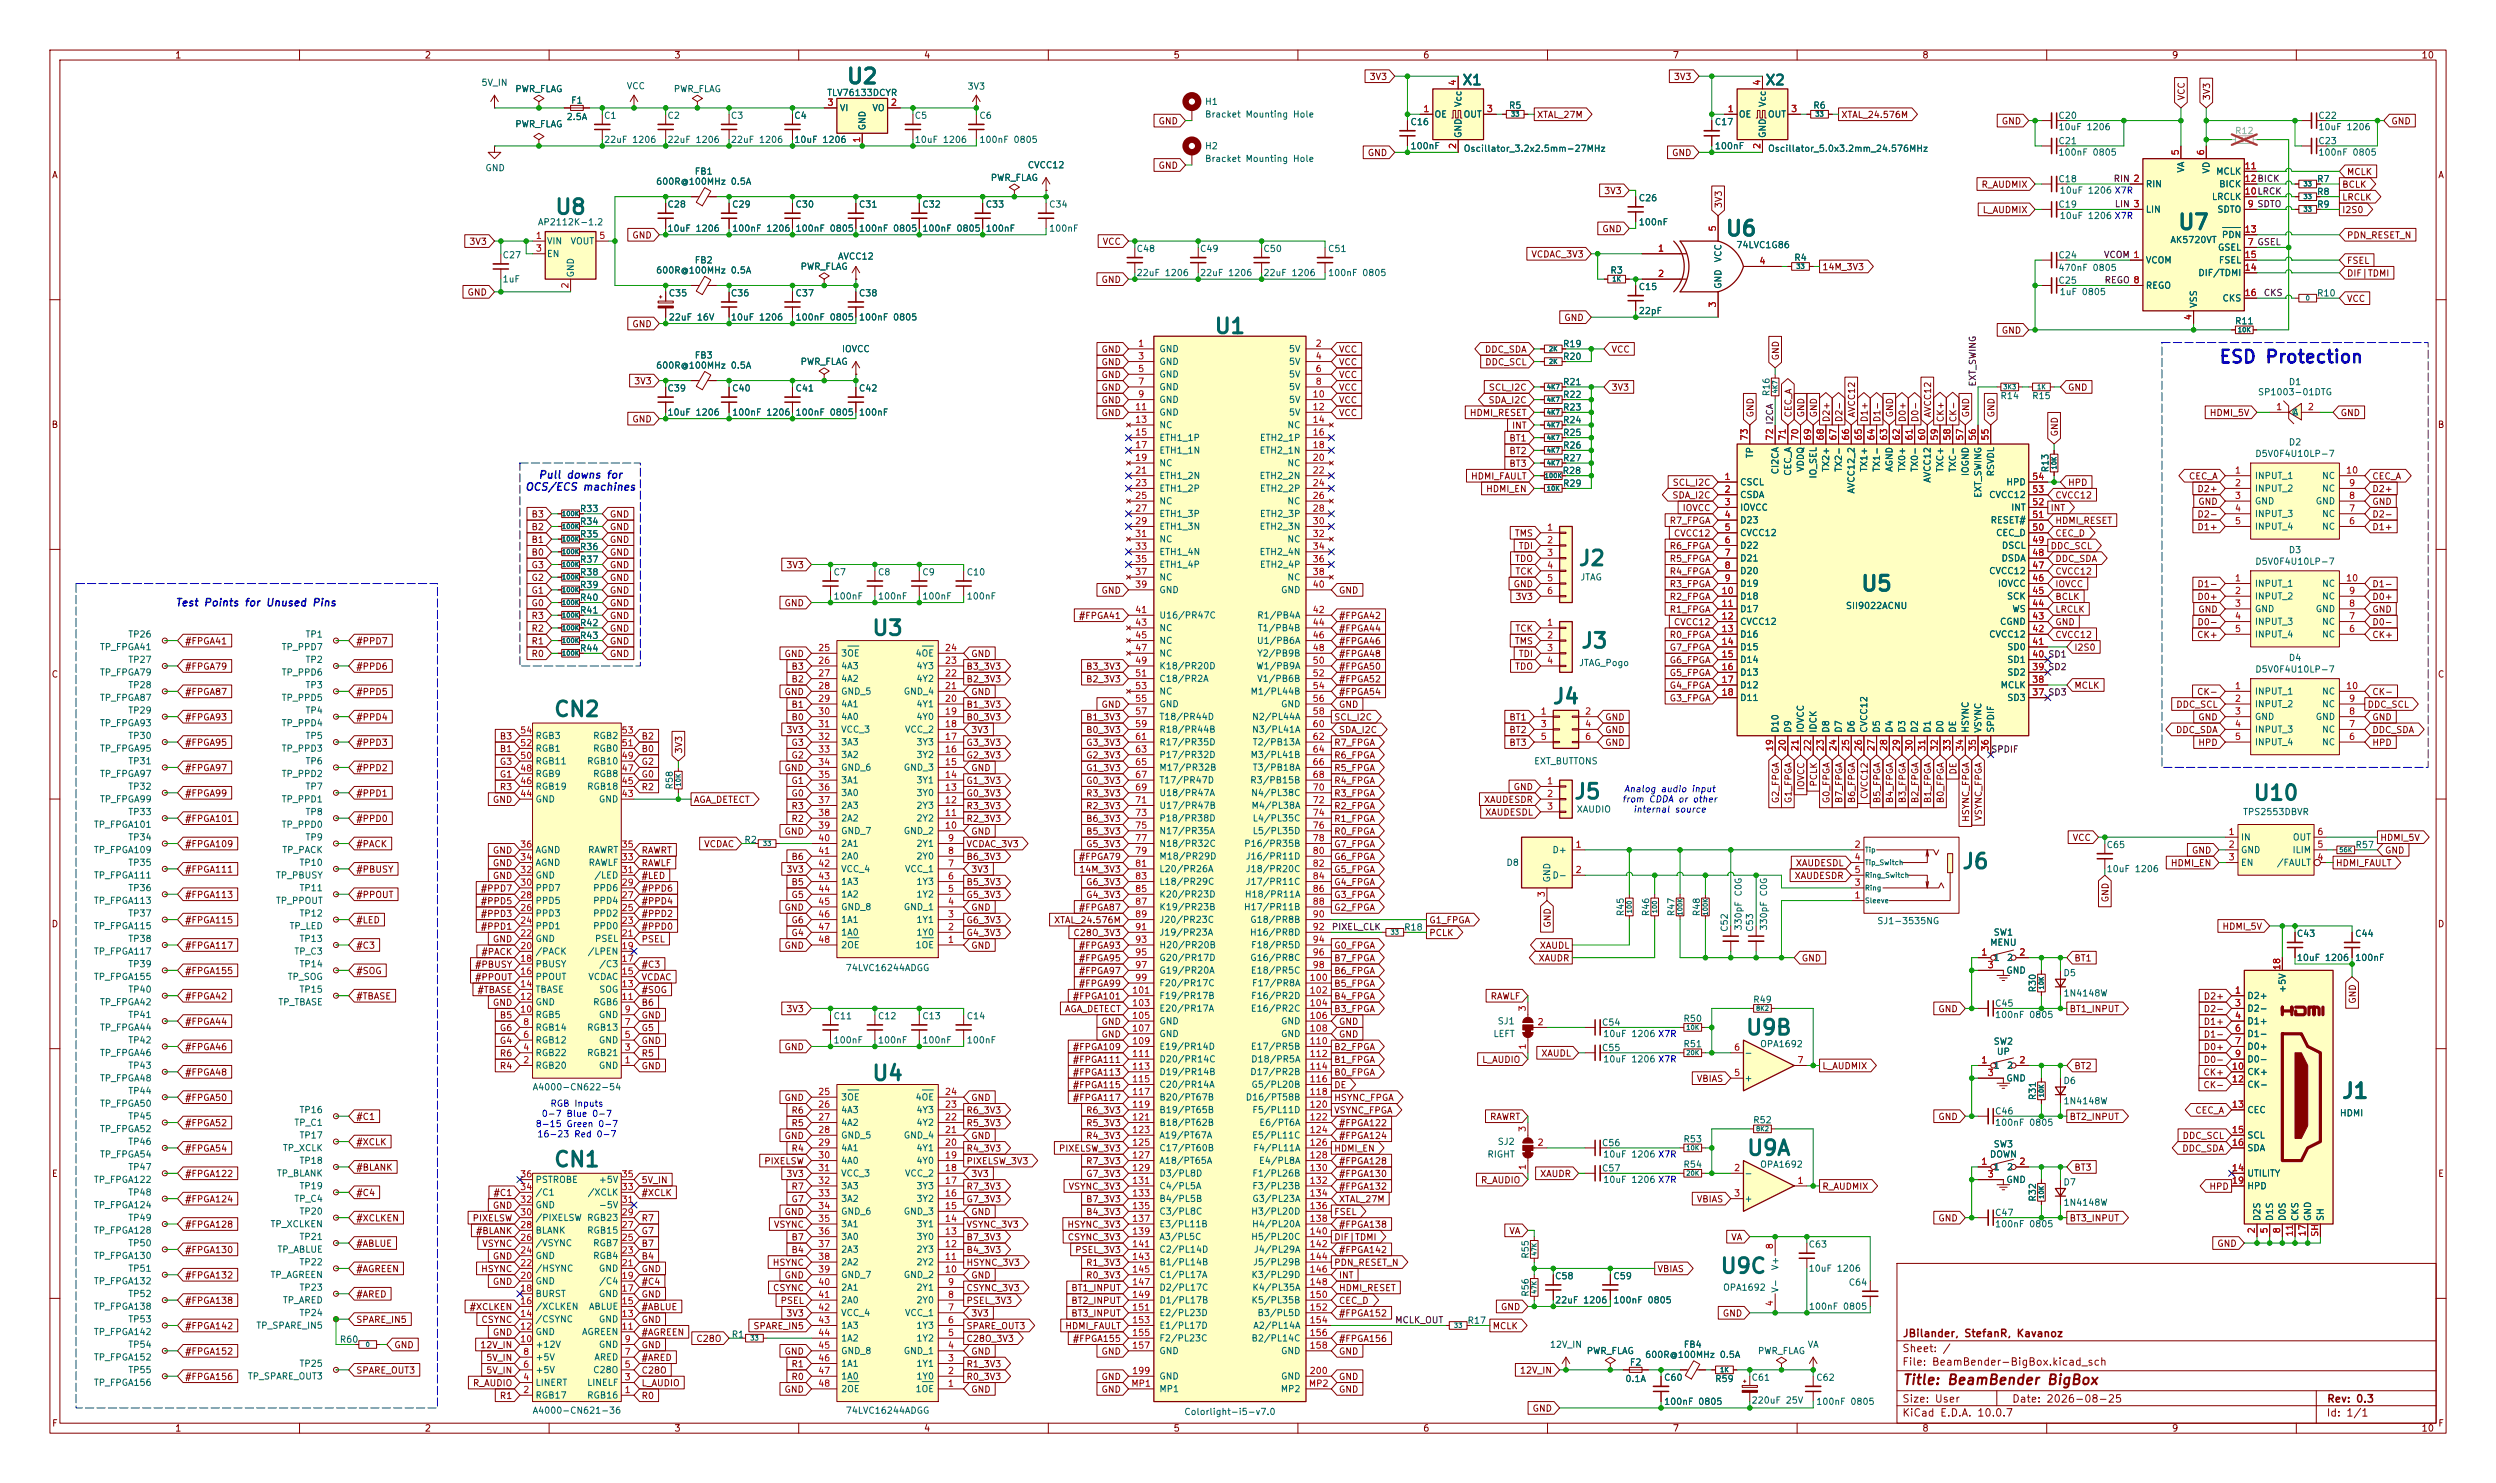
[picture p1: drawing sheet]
<svg xmlns="http://www.w3.org/2000/svg" width="500mm" height="297mm" viewBox="0 0 500 297" stroke-linecap="round" stroke-linejoin="round" font-family="sans-serif">
<defs><g id="words">
<g font-size="3" fill="#006464">
<text x="169.4" y="17.5">U2</text>
<text x="111" y="43.7">U8</text>
<text x="436.1" y="46.7">U7</text>
<text x="345.5" y="48">U6</text>
<text x="243.1" y="67.6">U1</text>
<text x="316" y="114">J2</text>
<text x="372.6" y="119.1">U5</text>
<text x="174.5" y="128">U3</text>
<text x="316.5" y="130.6">J3</text>
<text x="310.8" y="141.7">J4</text>
<text x="110.8" y="144.3">CN2</text>
<text x="315.1" y="160.8">J5</text>
<text x="451.2" y="161">U10</text>
<text x="392.9" y="174.8">J6</text>
<text x="349.5" y="208">U9B</text>
<text x="174.5" y="217.2">U4</text>
<text x="468.9" y="220.7">J1</text>
<text x="349.7" y="232.2">U9A</text>
<text x="110.8" y="234.4">CN1</text>
<text x="344.4" y="255.8">U9C</text>
</g>
<text font-size="2.5" fill="#0000c2" x="444.4" y="73.4">ESD Protection</text>
<g font-size="2" fill="#006464">
<text x="292.8" y="17.5">X1</text>
<text x="353.5" y="17.5">X2</text>
</g>
<text font-size="2" fill="#840000" x="381" y="277.8">Title: BeamBender BigBox</text>
<g font-size="1.5" fill="#0000c2">
<text x="105.1" y="98.6">OCS/ECS machines</text>
<text x="107.8" y="96.2">Pull downs for</text>
<text x="35" y="121.8">Test Points for Unused Pins</text>
</g>
<g font-size="1.5" fill="#840000">
<text x="381" y="268.2">JBilander, StefanR, Kavanoz</text>
<text x="381" y="273.9">File: BeamBender-BigBox.kicad_sch</text>
<text x="381" y="271.2">Sheet: /</text>
<text x="381" y="281.3">Size: User</text>
<text x="403" y="281.3">Date: 2026-08-25</text>
<text x="466" y="281.3">Rev: 0.3</text>
<text x="381" y="284.1">KiCad E.D.A. 10.0.7</text>
<text x="466" y="284.1">Id: 1/1</text>
</g>
<g font-size="1.3" fill="#840000">
<text x="35" y="12">1</text>
<text x="85" y="12">2</text>
<text x="135" y="12">3</text>
<text x="185" y="12">4</text>
<text x="235" y="12">5</text>
<text x="274.2" y="16.3">3V3</text>
<text x="285" y="12">6</text>
<text x="335" y="12">7</text>
<text x="335.2" y="16.3">3V3</text>
<text x="385" y="12">8</text>
<text x="435" y="12">9</text>
<text x="485" y="12">10</text>
<text x="307.8" y="23.9">XTAL_27M</text>
<text x="368.7" y="23.9">XTAL_24.576M</text>
<text x="437.9" y="20.2" transform="rotate(-90 437.9 20.2)">VCC</text>
<text x="443" y="20.2" transform="rotate(-90 443 20.2)">3V3</text>
<text x="232" y="25.2">GND</text>
<text x="400.9" y="25.2">GND</text>
<text x="478.9" y="25.2">GND</text>
<text x="232" y="34.1">GND</text>
<text x="273.9" y="31.6">GND</text>
<text x="334.8" y="31.6">GND</text>
<text x="470" y="35.4">MCLK</text>
<text x="10.3" y="36">A</text>
<text x="321.2" y="39.2">3V3</text>
<text x="345.2" y="41.8" transform="rotate(-90 345.2 41.8)">3V3</text>
<text x="396.8" y="37.9">R_AUDMIX</text>
<text x="469.1" y="37.9">BCLK</text>
<text x="469.1" y="40.4">LRCLK</text>
<text x="488.3" y="36">A</text>
<text x="320.9" y="46.8">GND</text>
<text x="397.1" y="43">L_AUDMIX</text>
<text x="469.1" y="43">I2S0</text>
<text x="93.9" y="49.3">3V3</text>
<text x="126.6" y="48.1">GND</text>
<text x="220.8" y="49.3">VCC</text>
<text x="306.7" y="51.9">VCDAC_3V3</text>
<text x="470" y="48.1">PDN_RESET_N</text>
<text x="470" y="53.1">FSEL</text>
<text x="93.5" y="59.5">GND</text>
<text x="220.5" y="57">GND</text>
<text x="364.9" y="54.4">14M_3V3</text>
<text x="470" y="55.7">DIF|TDMI</text>
<text x="126.6" y="65.8">GND</text>
<text x="313.2" y="64.6">GND</text>
<text x="470" y="60.8">VCC</text>
<text x="220.5" y="70.9">GND</text>
<text x="268.1" y="70.9">VCC</text>
<text x="297.3" y="70.9">DDC_SDA</text>
<text x="322.7" y="70.9">VCC</text>
<text x="400.9" y="67.1">GND</text>
<text x="126.9" y="77.3">3V3</text>
<text x="220.5" y="73.5">GND</text>
<text x="220.5" y="76">GND</text>
<text x="268.1" y="73.5">VCC</text>
<text x="268.1" y="76">VCC</text>
<text x="297.4" y="73.5">DDC_SCL</text>
<text x="356.7" y="72.3" transform="rotate(-90 356.7 72.3)">GND</text>
<text x="220.5" y="81.1">GND</text>
<text x="220.5" y="78.5">GND</text>
<text x="220.5" y="83.6">GND</text>
<text x="268.1" y="78.5">VCC</text>
<text x="268.1" y="81.1">VCC</text>
<text x="268.1" y="83.6">VCC</text>
<text x="294.3" y="83.6">HDMI_RESET</text>
<text x="298.1" y="81.1">SDA_I2C</text>
<text x="298.1" y="78.5">SCL_I2C</text>
<text x="322.7" y="78.5">3V3</text>
<text x="351.6" y="83.7" transform="rotate(-90 351.6 83.7)">GND</text>
<text x="359.2" y="83.7" transform="rotate(-90 359.2 83.7)">CEC_A</text>
<text x="361.7" y="83.7" transform="rotate(-90 361.7 83.7)">GND</text>
<text x="364.3" y="83.7" transform="rotate(-90 364.3 83.7)">GND</text>
<text x="371.9" y="83.7" transform="rotate(-90 371.9 83.7)">AVCC12</text>
<text x="379.5" y="83.7" transform="rotate(-90 379.5 83.7)">GND</text>
<text x="387.1" y="83.7" transform="rotate(-90 387.1 83.7)">AVCC12</text>
<text x="394.8" y="83.7" transform="rotate(-90 394.8 83.7)">GND</text>
<text x="399.8" y="83.7" transform="rotate(-90 399.8 83.7)">GND</text>
<text x="414.2" y="78.5">GND</text>
<text x="442.5" y="83.6">HDMI_5V</text>
<text x="468.8" y="83.6">GND</text>
<text x="10.2" y="86">B</text>
<text x="126.6" y="84.9">GND</text>
<text x="302.2" y="88.7">BT1</text>
<text x="302.8" y="86.2">INT</text>
<text x="366.8" y="84.7" transform="rotate(-90 366.8 84.7)">D2+</text>
<text x="369.4" y="84.7" transform="rotate(-90 369.4 84.7)">D2-</text>
<text x="374.4" y="84.7" transform="rotate(-90 374.4 84.7)">D1+</text>
<text x="377" y="84.7" transform="rotate(-90 377 84.7)">D1-</text>
<text x="382.1" y="84.7" transform="rotate(-90 382.1 84.7)">D0+</text>
<text x="384.6" y="84.7" transform="rotate(-90 384.6 84.7)">D0-</text>
<text x="389.7" y="84.7" transform="rotate(-90 389.7 84.7)">CK+</text>
<text x="392.2" y="84.7" transform="rotate(-90 392.2 84.7)">CK-</text>
<text x="412.5" y="87.5" transform="rotate(-90 412.5 87.5)">GND</text>
<text x="488.2" y="86">B</text>
<text x="302.2" y="93.8">BT3</text>
<text x="302.2" y="91.2">BT2</text>
<text x="294.6" y="96.3">HDMI_FAULT</text>
<text x="297.6" y="98.9">HDMI_EN</text>
<text x="334.9" y="100.1">SDA_I2C</text>
<text x="335" y="97.6">SCL_I2C</text>
<text x="411.6" y="100.1">CVCC12</text>
<text x="414.2" y="97.6">HPD</text>
<text x="438.4" y="96.3">CEC_A</text>
<text x="440.1" y="98.9">D2+</text>
<text x="440.2" y="101.4">GND</text>
<text x="475.1" y="96.3">CEC_A</text>
<text x="475.1" y="101.4">GND</text>
<text x="475.1" y="98.9">D2+</text>
<text x="106.4" y="103.9">B3</text>
<text x="106.4" y="106.5">B2</text>
<text x="122.1" y="103.9">GND</text>
<text x="122.1" y="106.5">GND</text>
<text x="303.3" y="107.8">TMS</text>
<text x="334.3" y="105.2">R7_FPGA</text>
<text x="335.2" y="107.8">CVCC12</text>
<text x="337" y="102.7">IOVCC</text>
<text x="410.7" y="102.7">INT</text>
<text x="411.6" y="105.2">HDMI_RESET</text>
<text x="411.6" y="107.8">CEC_D</text>
<text x="440.1" y="106.5">D1+</text>
<text x="440.1" y="103.9">D2-</text>
<text x="475.1" y="103.9">D2-</text>
<text x="475.1" y="106.5">D1+</text>
<text x="106.4" y="109">B1</text>
<text x="106.4" y="111.6">B0</text>
<text x="122.1" y="111.6">GND</text>
<text x="122.1" y="109">GND</text>
<text x="303.4" y="112.8">TDO</text>
<text x="304.1" y="110.3">TDI</text>
<text x="334.3" y="112.8">R5_FPGA</text>
<text x="334.3" y="110.3">R6_FPGA</text>
<text x="410.7" y="110.3">DDC_SCL</text>
<text x="411.6" y="112.8">DDC_SDA</text>
<text x="106.4" y="114.1">G3</text>
<text x="106.4" y="116.6">G2</text>
<text x="106.4" y="119.2">G1</text>
<text x="122.1" y="119.2">GND</text>
<text x="122.1" y="116.6">GND</text>
<text x="122.1" y="114.1">GND</text>
<text x="157.4" y="114.1">3V3</text>
<text x="220.5" y="119.2">GND</text>
<text x="268.1" y="119.2">GND</text>
<text x="303.1" y="117.9">GND</text>
<text x="303.4" y="115.4">TCK</text>
<text x="334.3" y="117.9">R3_FPGA</text>
<text x="334.3" y="115.4">R4_FPGA</text>
<text x="411.6" y="115.4">CVCC12</text>
<text x="411.6" y="117.9">IOVCC</text>
<text x="440.1" y="117.9">D1-</text>
<text x="475.1" y="117.9">D1-</text>
<text x="106.4" y="124.3">R3</text>
<text x="106.4" y="121.7">G0</text>
<text x="122.1" y="124.3">GND</text>
<text x="122.1" y="121.7">GND</text>
<text x="157" y="121.7">GND</text>
<text x="216" y="124.3">#FPGA41</text>
<text x="268.1" y="124.3">#FPGA42</text>
<text x="303.4" y="120.5">3V3</text>
<text x="334.3" y="120.5">R2_FPGA</text>
<text x="334.3" y="123">R1_FPGA</text>
<text x="335.2" y="125.5">CVCC12</text>
<text x="411.6" y="125.5">GND</text>
<text x="411.6" y="120.5">BCLK</text>
<text x="411.6" y="123">LRCLK</text>
<text x="440.1" y="125.5">D0-</text>
<text x="440.1" y="120.5">D0+</text>
<text x="440.2" y="123">GND</text>
<text x="475.1" y="125.5">D0-</text>
<text x="475.1" y="123">GND</text>
<text x="475.1" y="120.5">D0+</text>
<text x="37" y="129.3">#FPGA41</text>
<text x="71.3" y="129.3">#PPD7</text>
<text x="106.4" y="131.9">R0</text>
<text x="106.4" y="129.3">R1</text>
<text x="106.4" y="126.8">R2</text>
<text x="122.1" y="126.8">GND</text>
<text x="122.1" y="129.3">GND</text>
<text x="122.1" y="131.9">GND</text>
<text x="157" y="131.9">GND</text>
<text x="194.4" y="131.9">GND</text>
<text x="268.1" y="126.8">#FPGA44</text>
<text x="268.1" y="129.3">#FPGA46</text>
<text x="268.1" y="131.9">#FPGA48</text>
<text x="303.3" y="129.3">TMS</text>
<text x="303.4" y="126.8">TCK</text>
<text x="304.1" y="131.9">TDI</text>
<text x="334.3" y="130.6">G7_FPGA</text>
<text x="334.3" y="128.1">R0_FPGA</text>
<text x="411.6" y="128.1">CVCC12</text>
<text x="415.4" y="130.6">I2S0</text>
<text x="440" y="128.1">CK+</text>
<text x="475.1" y="128.1">CK+</text>
<text x="10.2" y="136">C</text>
<text x="37" y="134.4">#FPGA79</text>
<text x="71.3" y="134.4">#PPD6</text>
<text x="158.4" y="134.4">B3</text>
<text x="158.4" y="137">B2</text>
<text x="193.5" y="137">B2_3V3</text>
<text x="193.5" y="134.4">B3_3V3</text>
<text x="217.4" y="137">B2_3V3</text>
<text x="217.4" y="134.4">B3_3V3</text>
<text x="268.1" y="137">#FPGA52</text>
<text x="268.1" y="134.4">#FPGA50</text>
<text x="303.4" y="134.4">TDO</text>
<text x="334.3" y="135.7">G5_FPGA</text>
<text x="334.3" y="133.2">G6_FPGA</text>
<text x="488.2" y="136">C</text>
<text x="37" y="139.5">#FPGA87</text>
<text x="71.3" y="139.5">#PPD5</text>
<text x="157" y="139.5">GND</text>
<text x="158.4" y="142">B1</text>
<text x="193.5" y="142">B1_3V3</text>
<text x="194.4" y="139.5">GND</text>
<text x="220.5" y="142">GND</text>
<text x="268.1" y="142">GND</text>
<text x="268.1" y="139.5">#FPGA54</text>
<text x="334.3" y="138.2">G4_FPGA</text>
<text x="334.3" y="140.8">G3_FPGA</text>
<text x="415.4" y="138.2">MCLK</text>
<text x="435.8" y="142">DDC_SCL</text>
<text x="440" y="139.5">CK-</text>
<text x="474.2" y="142">DDC_SCL</text>
<text x="475.1" y="139.5">CK-</text>
<text x="37" y="144.6">#FPGA93</text>
<text x="37" y="149.7">#FPGA95</text>
<text x="71.3" y="144.6">#PPD4</text>
<text x="71.3" y="149.7">#PPD3</text>
<text x="100" y="148.4">B3</text>
<text x="128.4" y="148.4">B2</text>
<text x="157.4" y="147.1">3V3</text>
<text x="158.4" y="149.7">G3</text>
<text x="158.4" y="144.6">B0</text>
<text x="193.5" y="144.6">B0_3V3</text>
<text x="193.5" y="149.7">G3_3V3</text>
<text x="194.4" y="147.1">3V3</text>
<text x="217.4" y="149.7">G3_3V3</text>
<text x="217.4" y="147.1">B0_3V3</text>
<text x="217.4" y="144.6">B1_3V3</text>
<text x="267.1" y="144.6">SCL_I2C</text>
<text x="267.1" y="149.7">R7_FPGA</text>
<text x="268.1" y="147.1">SDA_I2C</text>
<text x="302.2" y="147.1">BT2</text>
<text x="302.2" y="144.6">BT1</text>
<text x="302.2" y="149.7">BT3</text>
<text x="321.4" y="144.6">GND</text>
<text x="321.4" y="147.1">GND</text>
<text x="321.4" y="149.7">GND</text>
<text x="435.8" y="147.1">DDC_SDA</text>
<text x="440.2" y="144.6">GND</text>
<text x="440.2" y="149.7">HPD</text>
<text x="475.1" y="149.7">HPD</text>
<text x="475.1" y="147.1">DDC_SDA</text>
<text x="475.1" y="144.6">GND</text>
<text x="37" y="154.7">#FPGA97</text>
<text x="71.3" y="154.7">#PPD2</text>
<text x="100" y="150.9">B1</text>
<text x="100" y="153.5">G3</text>
<text x="128.4" y="150.9">B0</text>
<text x="128.4" y="153.5">G2</text>
<text x="136.9" y="151" transform="rotate(-90 136.9 151)">3V3</text>
<text x="157" y="154.7">GND</text>
<text x="158.4" y="152.2">G2</text>
<text x="193.5" y="152.2">G2_3V3</text>
<text x="194.4" y="154.7">GND</text>
<text x="217.4" y="154.7">G1_3V3</text>
<text x="217.4" y="152.2">G2_3V3</text>
<text x="267.1" y="154.7">R5_FPGA</text>
<text x="267.1" y="152.2">R6_FPGA</text>
<text x="392.2" y="155.2" transform="rotate(-90 392.2 155.2)">DE</text>
<text x="37" y="159.8">#FPGA99</text>
<text x="71.3" y="159.8">#PPD1</text>
<text x="98.6" y="161.1">GND</text>
<text x="100" y="156">G1</text>
<text x="100" y="158.6">R3</text>
<text x="128.4" y="156">G0</text>
<text x="128.4" y="158.6">R2</text>
<text x="138.9" y="161.1">AGA_DETECT</text>
<text x="158.4" y="157.3">G1</text>
<text x="158.4" y="159.8">G0</text>
<text x="193.5" y="159.8">G0_3V3</text>
<text x="193.5" y="157.3">G1_3V3</text>
<text x="217.4" y="159.8">R3_3V3</text>
<text x="217.4" y="157.3">G0_3V3</text>
<text x="267.1" y="157.3">R4_FPGA</text>
<text x="267.1" y="159.8">R3_FPGA</text>
<text x="297.2" y="161.1">XAUDESDR</text>
<text x="303.1" y="158.6">GND</text>
<text x="356.7" y="161" transform="rotate(-90 356.7 161)">G2_FPGA</text>
<text x="359.2" y="161" transform="rotate(-90 359.2 161)">G1_FPGA</text>
<text x="361.7" y="158.4" transform="rotate(-90 361.7 158.4)">IOVCC</text>
<text x="364.3" y="157.6" transform="rotate(-90 364.3 157.6)">PCLK</text>
<text x="366.8" y="161" transform="rotate(-90 366.8 161)">G0_FPGA</text>
<text x="369.4" y="161" transform="rotate(-90 369.4 161)">B7_FPGA</text>
<text x="371.9" y="161" transform="rotate(-90 371.9 161)">B6_FPGA</text>
<text x="374.4" y="160.1" transform="rotate(-90 374.4 160.1)">CVCC12</text>
<text x="377" y="161" transform="rotate(-90 377 161)">B5_FPGA</text>
<text x="379.5" y="161" transform="rotate(-90 379.5 161)">B4_FPGA</text>
<text x="382.1" y="161" transform="rotate(-90 382.1 161)">B3_FPGA</text>
<text x="384.6" y="161" transform="rotate(-90 384.6 161)">B2_FPGA</text>
<text x="387.1" y="161" transform="rotate(-90 387.1 161)">B1_FPGA</text>
<text x="389.7" y="161" transform="rotate(-90 389.7 161)">B0_FPGA</text>
<text x="37" y="164.9">#FPGA101</text>
<text x="71.3" y="164.9">#PPD0</text>
<text x="157" y="167.4">GND</text>
<text x="158.4" y="164.9">R2</text>
<text x="158.4" y="162.4">R3</text>
<text x="193.5" y="164.9">R2_3V3</text>
<text x="193.5" y="162.4">R3_3V3</text>
<text x="194.4" y="167.4">GND</text>
<text x="217.4" y="162.4">R2_3V3</text>
<text x="217.4" y="164.9">B6_3V3</text>
<text x="217.4" y="167.4">B5_3V3</text>
<text x="267.1" y="162.4">R2_FPGA</text>
<text x="267.1" y="167.4">R0_FPGA</text>
<text x="267.1" y="164.9">R1_FPGA</text>
<text x="297.4" y="163.6">XAUDESDL</text>
<text x="394.8" y="164.7" transform="rotate(-90 394.8 164.7)">HSYNC_FPGA</text>
<text x="397.3" y="164.5" transform="rotate(-90 397.3 164.5)">VSYNC_FPGA</text>
<text x="37" y="170">#FPGA109</text>
<text x="71.3" y="170">#PACK</text>
<text x="98.6" y="173.8">GND</text>
<text x="98.6" y="171.3">GND</text>
<text x="128.4" y="173.8">RAWLF</text>
<text x="128.4" y="171.3">RAWRT</text>
<text x="140.9" y="170">VCDAC</text>
<text x="158.4" y="172.5">B6</text>
<text x="193.5" y="170">VCDAC_3V3</text>
<text x="193.5" y="172.5">B6_3V3</text>
<text x="216" y="172.5">#FPGA79</text>
<text x="217.4" y="170">G5_3V3</text>
<text x="267.1" y="170">G7_FPGA</text>
<text x="267.1" y="172.5">G6_FPGA</text>
<text x="359.6" y="173.8">XAUDESDL</text>
<text x="415.1" y="168.7">VCC</text>
<text x="434.7" y="173.8">HDMI_EN</text>
<text x="439" y="171.3">GND</text>
<text x="467.8" y="173.8">HDMI_FAULT</text>
<text x="476.7" y="168.7">HDMI_5V</text>
<text x="477.7" y="171.3">GND</text>
<text x="37" y="175.1">#FPGA111</text>
<text x="71.3" y="175.1">#PBUSY</text>
<text x="96.2" y="178.9">#PPD7</text>
<text x="98.6" y="176.3">GND</text>
<text x="128.4" y="176.3">#LED</text>
<text x="128.4" y="178.9">#PPD6</text>
<text x="157.4" y="175.1">3V3</text>
<text x="158.4" y="177.6">B5</text>
<text x="193.5" y="177.6">B5_3V3</text>
<text x="194.4" y="175.1">3V3</text>
<text x="216.1" y="175.1">14M_3V3</text>
<text x="217.4" y="177.6">G6_3V3</text>
<text x="267.1" y="175.1">G5_FPGA</text>
<text x="267.1" y="177.6">G4_FPGA</text>
<text x="359.4" y="176.3">XAUDESDR</text>
<text x="37" y="180.1">#FPGA113</text>
<text x="37" y="185.2">#FPGA115</text>
<text x="71.3" y="180.1">#PPOUT</text>
<text x="71.3" y="185.2">#LED</text>
<text x="96.2" y="181.4">#PPD5</text>
<text x="96.2" y="184">#PPD3</text>
<text x="128.4" y="184">#PPD2</text>
<text x="128.4" y="181.4">#PPD4</text>
<text x="157" y="182.7">GND</text>
<text x="158.4" y="185.2">G6</text>
<text x="158.4" y="180.1">G5</text>
<text x="193.5" y="180.1">G5_3V3</text>
<text x="193.5" y="185.2">G6_3V3</text>
<text x="194.4" y="182.7">GND</text>
<text x="211" y="185.2">XTAL_24.576M</text>
<text x="216" y="182.7">#FPGA87</text>
<text x="217.4" y="180.1">G4_3V3</text>
<text x="267.1" y="182.7">G2_FPGA</text>
<text x="267.1" y="180.1">G3_FPGA</text>
<text x="286.2" y="185.2">G1_FPGA</text>
<text x="310.9" y="185.9" transform="rotate(-90 310.9 185.9)">GND</text>
<text x="422.7" y="180.8" transform="rotate(-90 422.7 180.8)">GND</text>
<text x="10.2" y="186">D</text>
<text x="37" y="190.3">#FPGA117</text>
<text x="71.3" y="190.3">#C3</text>
<text x="96.2" y="186.5">#PPD1</text>
<text x="96.3" y="191.6">#PACK</text>
<text x="98.6" y="189">GND</text>
<text x="128.4" y="186.5">#PPD0</text>
<text x="128.4" y="189">PSEL</text>
<text x="157" y="190.3">GND</text>
<text x="158.4" y="187.8">G4</text>
<text x="193.5" y="187.8">G4_3V3</text>
<text x="194.4" y="190.3">GND</text>
<text x="214.9" y="187.8">C28O_3V3</text>
<text x="216" y="190.3">#FPGA93</text>
<text x="267.1" y="190.3">G0_FPGA</text>
<text x="286.2" y="187.8">PCLK</text>
<text x="308.3" y="190.3">XAUDL</text>
<text x="445.1" y="186.5">HDMI_5V</text>
<text x="488.2" y="186">D</text>
<text x="37" y="195.4">#FPGA155</text>
<text x="71.3" y="195.4">#SOG</text>
<text x="95" y="196.7">#PPOUT</text>
<text x="95" y="194.1">#PBUSY</text>
<text x="128.4" y="194.1">#C3</text>
<text x="128.4" y="196.7">VCDAC</text>
<text x="216" y="195.4">#FPGA97</text>
<text x="216" y="192.8">#FPGA95</text>
<text x="216" y="197.9">#FPGA99</text>
<text x="267.1" y="192.8">B7_FPGA</text>
<text x="267.1" y="195.4">B6_FPGA</text>
<text x="267.1" y="197.9">B5_FPGA</text>
<text x="308.1" y="192.8">XAUDR</text>
<text x="360.8" y="192.8">GND</text>
<text x="415.4" y="192.8">BT1</text>
<text x="37" y="200.5">#FPGA42</text>
<text x="71.3" y="200.5">#TBASE</text>
<text x="95.5" y="199.2">#TBASE</text>
<text x="98.6" y="201.7">GND</text>
<text x="128.4" y="201.7">B6</text>
<text x="128.4" y="199.2">#SOG</text>
<text x="157.4" y="203">3V3</text>
<text x="213.2" y="203">AGA_DETECT</text>
<text x="214.8" y="200.5">#FPGA101</text>
<text x="267.1" y="203">B3_FPGA</text>
<text x="267.1" y="200.5">B4_FPGA</text>
<text x="298.5" y="200.5">RAWLF</text>
<text x="388.2" y="203">GND</text>
<text x="414.5" y="203">BT1_INPUT</text>
<text x="441.3" y="200.5">D2+</text>
<text x="441.3" y="203">D2-</text>
<text x="472.2" y="201.1" transform="rotate(-90 472.2 201.1)">GND</text>
<text x="37" y="205.5">#FPGA44</text>
<text x="100" y="209.4">G4</text>
<text x="100" y="206.8">G6</text>
<text x="100" y="204.3">B5</text>
<text x="128.4" y="206.8">G5</text>
<text x="128.4" y="209.4">GND</text>
<text x="128.4" y="204.3">GND</text>
<text x="220.5" y="208.1">GND</text>
<text x="220.5" y="205.5">GND</text>
<text x="268.1" y="208.1">GND</text>
<text x="268.1" y="205.5">GND</text>
<text x="441.3" y="208.1">D1-</text>
<text x="441.3" y="205.5">D1+</text>
<text x="37" y="215.7">#FPGA48</text>
<text x="37" y="210.6">#FPGA46</text>
<text x="100" y="214.4">R4</text>
<text x="100" y="211.9">R6</text>
<text x="128.4" y="211.9">R5</text>
<text x="128.4" y="214.4">GND</text>
<text x="157" y="210.6">GND</text>
<text x="214.8" y="215.7">#FPGA113</text>
<text x="214.8" y="213.2">#FPGA111</text>
<text x="214.8" y="210.6">#FPGA109</text>
<text x="267.1" y="213.2">B1_FPGA</text>
<text x="267.1" y="210.6">B2_FPGA</text>
<text x="267.1" y="215.7">B0_FPGA</text>
<text x="296.8" y="213.2">L_AUDIO</text>
<text x="308.6" y="211.9">XAUDL</text>
<text x="364.9" y="214.4">L_AUDMIX</text>
<text x="415.4" y="214.4">BT2</text>
<text x="441.3" y="215.7">CK+</text>
<text x="441.3" y="213.2">D0-</text>
<text x="441.3" y="210.6">D0+</text>
<text x="37" y="220.8">#FPGA50</text>
<text x="157" y="220.8">GND</text>
<text x="194.4" y="220.8">GND</text>
<text x="214.8" y="218.2">#FPGA115</text>
<text x="214.8" y="220.8">#FPGA117</text>
<text x="267.1" y="218.2">DE</text>
<text x="267.1" y="220.8">HSYNC_FPGA</text>
<text x="339.8" y="217">VBIAS</text>
<text x="441.3" y="218.2">CK-</text>
<text x="37" y="225.9">#FPGA52</text>
<text x="71.3" y="224.6">#C1</text>
<text x="158.4" y="225.9">R5</text>
<text x="158.4" y="223.3">R6</text>
<text x="193.5" y="225.9">R5_3V3</text>
<text x="193.5" y="223.3">R6_3V3</text>
<text x="217.4" y="225.9">R5_3V3</text>
<text x="217.4" y="223.3">R6_3V3</text>
<text x="267.1" y="223.3">VSYNC_FPGA</text>
<text x="268.1" y="225.9">#FPGA122</text>
<text x="298.4" y="224.6">RAWRT</text>
<text x="388.2" y="224.6">GND</text>
<text x="414.5" y="224.6">BT2_INPUT</text>
<text x="439.6" y="223.3">CEC_A</text>
<text x="37" y="230.9">#FPGA54</text>
<text x="71.3" y="229.7">#XCLK</text>
<text x="153" y="233.5">PIXELSW</text>
<text x="157" y="228.4">GND</text>
<text x="158.4" y="230.9">R4</text>
<text x="193.5" y="233.5">PIXELSW_3V3</text>
<text x="193.5" y="230.9">R4_3V3</text>
<text x="194.4" y="228.4">GND</text>
<text x="212" y="230.9">PIXELSW_3V3</text>
<text x="217.4" y="233.5">R7_3V3</text>
<text x="217.4" y="228.4">R4_3V3</text>
<text x="267.1" y="230.9">HDMI_EN</text>
<text x="268.1" y="233.5">#FPGA128</text>
<text x="268.1" y="228.4">#FPGA124</text>
<text x="437" y="230.9">DDC_SDA</text>
<text x="437.1" y="228.4">DDC_SCL</text>
<text x="10.3" y="236">E</text>
<text x="37" y="236">#FPGA122</text>
<text x="71.3" y="234.8">#BLANK</text>
<text x="71.3" y="239.8">#C4</text>
<text x="98.7" y="239.8">#C1</text>
<text x="128.4" y="237.3">5V_IN</text>
<text x="128.4" y="239.8">#XCLK</text>
<text x="157.4" y="236">3V3</text>
<text x="158.4" y="238.6">R7</text>
<text x="193.5" y="238.6">R7_3V3</text>
<text x="194.4" y="236">3V3</text>
<text x="213.9" y="238.6">VSYNC_3V3</text>
<text x="217.4" y="236">G7_3V3</text>
<text x="268.1" y="236">#FPGA130</text>
<text x="268.1" y="238.6">#FPGA132</text>
<text x="296.6" y="237.3">R_AUDIO</text>
<text x="308.4" y="236">XAUDR</text>
<text x="364.9" y="238.6">R_AUDMIX</text>
<text x="415.4" y="234.8">BT3</text>
<text x="442.5" y="238.6">HPD</text>
<text x="488.3" y="236">E</text>
<text x="37" y="241.1">#FPGA124</text>
<text x="71.3" y="244.9">#XCLKEN</text>
<text x="94.6" y="244.9">PIXELSW</text>
<text x="98.6" y="242.4">GND</text>
<text x="128.4" y="244.9">R7</text>
<text x="157" y="243.6">GND</text>
<text x="158.4" y="241.1">G7</text>
<text x="193.5" y="241.1">G7_3V3</text>
<text x="194.4" y="243.6">GND</text>
<text x="217.4" y="241.1">B7_3V3</text>
<text x="217.4" y="243.6">B4_3V3</text>
<text x="267.1" y="243.6">FSEL</text>
<text x="268.1" y="241.1">XTAL_27M</text>
<text x="339.8" y="241.1">VBIAS</text>
<text x="388.2" y="244.9">GND</text>
<text x="414.5" y="244.9">BT3_INPUT</text>
<text x="37" y="246.2">#FPGA128</text>
<text x="37" y="251.3">#FPGA130</text>
<text x="71.3" y="250">#ABLUE</text>
<text x="95.2" y="247.5">#BLANK</text>
<text x="96.5" y="250">VSYNC</text>
<text x="128.4" y="250">B7</text>
<text x="128.4" y="247.5">G7</text>
<text x="154.9" y="246.2">VSYNC</text>
<text x="158.4" y="251.3">B4</text>
<text x="158.4" y="248.7">B7</text>
<text x="193.5" y="246.2">VSYNC_3V3</text>
<text x="193.5" y="251.3">B4_3V3</text>
<text x="193.5" y="248.7">B7_3V3</text>
<text x="213.7" y="246.2">HSYNC_3V3</text>
<text x="213.8" y="248.7">CSYNC_3V3</text>
<text x="215.3" y="251.3">PSEL_3V3</text>
<text x="267.1" y="248.7">DIF|TDMI</text>
<text x="268.1" y="251.3">#FPGA142</text>
<text x="268.1" y="246.2">#FPGA138</text>
<text x="302.2" y="247.5">VA</text>
<text x="346.7" y="248.7">VA</text>
<text x="444.1" y="250">GND</text>
<text x="37" y="256.3">#FPGA132</text>
<text x="71.3" y="255.1">#AGREEN</text>
<text x="96.3" y="255.1">HSYNC</text>
<text x="98.6" y="257.6">GND</text>
<text x="98.6" y="252.5">GND</text>
<text x="128.4" y="252.5">B4</text>
<text x="128.4" y="255.1">GND</text>
<text x="128.4" y="257.6">#C4</text>
<text x="154.7" y="253.8">HSYNC</text>
<text x="157" y="256.3">GND</text>
<text x="193.5" y="253.8">HSYNC_3V3</text>
<text x="194.4" y="256.3">GND</text>
<text x="217.4" y="253.8">R1_3V3</text>
<text x="217.4" y="256.3">R0_3V3</text>
<text x="267.1" y="253.8">PDN_RESET_N</text>
<text x="268.1" y="256.3">INT</text>
<text x="331.9" y="255.1">VBIAS</text>
<text x="37" y="261.4">#FPGA138</text>
<text x="71.3" y="260.2">#ARED</text>
<text x="94" y="262.7">#XCLKEN</text>
<text x="128.4" y="262.7">#ABLUE</text>
<text x="128.4" y="260.2">GND</text>
<text x="154.7" y="258.9">CSYNC</text>
<text x="156.2" y="261.4">PSEL</text>
<text x="157.4" y="264">3V3</text>
<text x="193.5" y="258.9">CSYNC_3V3</text>
<text x="193.5" y="261.4">PSEL_3V3</text>
<text x="194.4" y="264">3V3</text>
<text x="214.5" y="261.4">BT2_INPUT</text>
<text x="214.5" y="258.9">BT1_INPUT</text>
<text x="214.5" y="264">BT3_INPUT</text>
<text x="268.1" y="264">#FPGA152</text>
<text x="268.1" y="258.9">HDMI_RESET</text>
<text x="268.1" y="261.4">CEC_D</text>
<text x="300.5" y="262.7">GND</text>
<text x="345" y="264">GND</text>
<text x="37" y="266.5">#FPGA142</text>
<text x="71.3" y="265.2">SPARE_IN5</text>
<text x="96.3" y="265.2">CSYNC</text>
<text x="98.6" y="267.8">GND</text>
<text x="128.4" y="265.2">GND</text>
<text x="128.4" y="267.8">#AGREEN</text>
<text x="139.4" y="269">C28O</text>
<text x="150.8" y="266.5">SPARE_IN5</text>
<text x="193.5" y="266.5">SPARE_OUT3</text>
<text x="193.5" y="269">C28O_3V3</text>
<text x="213.3" y="266.5">HDMI_FAULT</text>
<text x="214.8" y="269">#FPGA155</text>
<text x="268.1" y="269">#FPGA156</text>
<text x="298.9" y="266.5">MCLK</text>
<text x="37" y="271.6">#FPGA152</text>
<text x="71.3" y="275.4">SPARE_OUT3</text>
<text x="78.9" y="270.3">GND</text>
<text x="96.1" y="270.3">12V_IN</text>
<text x="97.3" y="272.9">5V_IN</text>
<text x="97.3" y="275.4">5V_IN</text>
<text x="128.4" y="275.4">C28O</text>
<text x="128.4" y="272.9">#ARED</text>
<text x="128.4" y="270.3">GND</text>
<text x="157" y="271.6">GND</text>
<text x="158.4" y="274.1">R1</text>
<text x="193.5" y="274.1">R1_3V3</text>
<text x="194.4" y="271.6">GND</text>
<text x="220.5" y="271.6">GND</text>
<text x="268.1" y="271.6">GND</text>
<text x="304.4" y="275.4">12V_IN</text>
<text x="37" y="276.7">#FPGA156</text>
<text x="94.6" y="277.9">R_AUDIO</text>
<text x="100" y="280.5">R1</text>
<text x="128.4" y="280.5">R0</text>
<text x="128.4" y="277.9">L_AUDIO</text>
<text x="157" y="279.2">GND</text>
<text x="158.4" y="276.7">R0</text>
<text x="193.5" y="276.7">R0_3V3</text>
<text x="194.4" y="279.2">GND</text>
<text x="220.5" y="276.7">GND</text>
<text x="220.5" y="279.2">GND</text>
<text x="268.1" y="276.7">GND</text>
<text x="268.1" y="279.2">GND</text>
<text x="10.3" y="286">F</text>
<text x="35" y="287">1</text>
<text x="85" y="287">2</text>
<text x="135" y="287">3</text>
<text x="185" y="287">4</text>
<text x="235" y="287">5</text>
<text x="285" y="287">6</text>
<text x="306.9" y="283">GND</text>
<text x="335" y="287">7</text>
<text x="385" y="287">8</text>
<text x="435" y="287">9</text>
<text x="485" y="287">10</text>
<text x="488.3" y="286">F</text>
</g>
<g font-size="1.3" fill="#006464">
<text x="96.3" y="17.5">5V_IN</text>
<text x="103.1" y="18.8">PWR_FLAG</text>
<text x="114.3" y="21.1">F1</text>
<text x="125.4" y="18.2">VCC</text>
<text x="134.9" y="18.8">PWR_FLAG</text>
<text x="165.6" y="19.5">TLV76133DCYR</text>
<text x="168.1" y="22.6">VI</text>
<text x="174.6" y="22.6">VO</text>
<text x="193.7" y="18.3">3V3</text>
<text x="241.3" y="21.3">H1</text>
<text x="241.3" y="23.8">Bracket Mounting Hole</text>
<text x="287.2" y="23.8">OE</text>
<text x="293.1" y="21.6" transform="rotate(-90 293.1 21.6)">Vcc</text>
<text x="293.1" y="23.8">OUT</text>
<text x="302.2" y="22.1">R5</text>
<text x="348.2" y="23.8">OE</text>
<text x="354" y="21.6" transform="rotate(-90 354 21.6)">Vcc</text>
<text x="354" y="23.8">OUT</text>
<text x="363.1" y="22.1">R6</text>
<text x="103.1" y="25.8">PWR_FLAG</text>
<text x="113.4" y="24.4">2.5A</text>
<text x="120.9" y="24.1">C1</text>
<text x="120.9" y="28.9">22uF 1206</text>
<text x="133.6" y="24.1">C2</text>
<text x="133.6" y="28.9">22uF 1206</text>
<text x="146.3" y="24.1">C3</text>
<text x="146.3" y="28.9">22uF 1206</text>
<text x="159" y="24.1">C4</text>
<text x="159" y="28.9">10uF 1206</text>
<text x="173.7" y="26.2" transform="rotate(-90 173.7 26.2)">GND</text>
<text x="183.1" y="24.1">C5</text>
<text x="183.1" y="28.9">10uF 1206</text>
<text x="196.1" y="24.1">C6</text>
<text x="196.1" y="28.9">100nF 0805</text>
<text x="282.4" y="25.4">C16</text>
<text x="293.1" y="27.7" transform="rotate(-90 293.1 27.7)">GND</text>
<text x="343.4" y="25.4">C17</text>
<text x="354" y="27.7" transform="rotate(-90 354 27.7)">GND</text>
<text x="412.2" y="29.2">C21</text>
<text x="412.2" y="24.1">C20</text>
<text x="412.2" y="26.4">10uF 1206</text>
<text x="464.3" y="24.1">C22</text>
<text x="464.3" y="26.4">10uF 1206</text>
<text x="464.3" y="29.2">C23</text>
<text x="97.1" y="34.6">GND</text>
<text x="139.1" y="35.3">FB1</text>
<text x="205.8" y="34">CVCC12</text>
<text x="241.3" y="30.2">H2</text>
<text x="241.3" y="32.7">Bracket Mounting Hole</text>
<text x="282.4" y="30.2">100nF</text>
<text x="293.1" y="30.7">Oscillator_3.2x2.5mm-27MHz</text>
<text x="343.4" y="30.2">100nF</text>
<text x="354.1" y="30.7">Oscillator_5.0x3.2mm_24.576MHz</text>
<text x="412.2" y="31.5">100nF 0805</text>
<text x="437.8" y="34.7" transform="rotate(-90 437.8 34.7)">VA</text>
<text x="442.9" y="34.9" transform="rotate(-90 442.9 34.9)">VD</text>
<text x="443.8" y="35.3">MCLK</text>
<text x="464.3" y="31.5">100nF 0805</text>
<text x="131.3" y="37.3">600R@100MHz 0.5A</text>
<text x="133.6" y="41.9">C28</text>
<text x="146.5" y="41.9">C29</text>
<text x="159.2" y="41.9">C30</text>
<text x="171.9" y="41.9">C31</text>
<text x="184.6" y="41.9">C32</text>
<text x="197.3" y="41.9">C33</text>
<text x="198.4" y="36.5">PWR_FLAG</text>
<text x="210" y="41.9">C34</text>
<text x="328.2" y="40.6">C26</text>
<text x="412.2" y="41.9">C19</text>
<text x="412.2" y="36.8">C18</text>
<text x="412.5" y="39.1">10uF 1206 X7R</text>
<text x="429.7" y="37.8">RIN</text>
<text x="443" y="40.4">LRCLK</text>
<text x="444.4" y="37.8">BICK</text>
<text x="464" y="36.8">R7</text>
<text x="464" y="39.3">R8</text>
<text x="464" y="41.9">R9</text>
<text x="107.6" y="45.4">AP2112K-1.2</text>
<text x="133.6" y="46.7">10uF 1206</text>
<text x="146.5" y="46.7">100nF 1206</text>
<text x="159.2" y="46.7">100nF 0805</text>
<text x="171.9" y="46.7">100nF 0805</text>
<text x="184.6" y="46.7">100nF 0805</text>
<text x="197.3" y="46.7">100nF</text>
<text x="210" y="46.7">100nF</text>
<text x="328.2" y="45.4">100nF</text>
<text x="412.5" y="44.2">10uF 1206 X7R</text>
<text x="429.7" y="42.9">LIN</text>
<text x="444.1" y="42.9">SDTO</text>
<text x="445" y="48">PDN</text>
<text x="100.6" y="52">C27</text>
<text x="109.4" y="49.2">VIN</text>
<text x="109.4" y="51.8">EN</text>
<text x="114.2" y="49.2">VOUT</text>
<text x="139.1" y="53.1">FB2</text>
<text x="167.8" y="52.3">AVCC12</text>
<text x="227.6" y="50.8">C48</text>
<text x="240.3" y="50.8">C49</text>
<text x="253" y="50.8">C50</text>
<text x="265.9" y="50.8">C51</text>
<text x="345.1" y="52.6" transform="rotate(-90 345.1 52.6)">VCC</text>
<text x="347.7" y="50">74LVC1G86</text>
<text x="359.3" y="52.5">R4</text>
<text x="412.2" y="52">C24</text>
<text x="429.7" y="53.1">VCOM</text>
<text x="434.7" y="49">AK5720VT</text>
<text x="444.2" y="50.5">GSEL</text>
<text x="444.4" y="53.1">FSEL</text>
<text x="100.6" y="56.9">1uF</text>
<text x="115.3" y="55.7" transform="rotate(-90 115.3 55.7)">GND</text>
<text x="131.3" y="55.1">600R@100MHz 0.5A</text>
<text x="133.8" y="59.7">C35</text>
<text x="146.3" y="59.7">C36</text>
<text x="159.2" y="59.7">C37</text>
<text x="160.3" y="54.3">PWR_FLAG</text>
<text x="171.9" y="59.7">C38</text>
<text x="227.6" y="55.6">22uF 1206</text>
<text x="240.3" y="55.6">22uF 1206</text>
<text x="253" y="55.6">22uF 1206</text>
<text x="265.9" y="55.6">100nF 0805</text>
<text x="322.5" y="55.1">R3</text>
<text x="328.2" y="58.4">C15</text>
<text x="345.1" y="58" transform="rotate(-90 345.1 58)">GND</text>
<text x="412.2" y="57.1">C25</text>
<text x="412.2" y="54.6">470nF 0805</text>
<text x="412.5" y="59.4">1uF 0805</text>
<text x="429.7" y="58.1">REGO</text>
<text x="440.3" y="55.6">DIF/TDMI</text>
<text x="464" y="59.7">R10</text>
<text x="133.8" y="64.5">22uF 16V</text>
<text x="146.3" y="64.5">10uF 1206</text>
<text x="159.2" y="64.5">100nF 0805</text>
<text x="171.9" y="64.5">100nF 0805</text>
<text x="328.2" y="63.2">22pF</text>
<text x="440.4" y="61.8" transform="rotate(-90 440.4 61.8)">VSS</text>
<text x="445.1" y="60.7">CKS</text>
<text x="447.6" y="65.2">R11</text>
<text x="168.5" y="70.8">IOVCC</text>
<text x="232.1" y="70.8">GND</text>
<text x="258.1" y="70.8">5V</text>
<text x="313" y="69.8">R19</text>
<text x="131.3" y="74.1">600R@100MHz 0.5A</text>
<text x="139.1" y="72.1">FB3</text>
<text x="160.3" y="73.4">PWR_FLAG</text>
<text x="232.1" y="73.4">GND</text>
<text x="232.1" y="75.9">GND</text>
<text x="258.1" y="73.4">5V</text>
<text x="258.1" y="75.9">5V</text>
<text x="313" y="77.4">R21</text>
<text x="313" y="72.4">R20</text>
<text x="458.4" y="77.4">D1</text>
<text x="133.6" y="78.7">C39</text>
<text x="133.6" y="83.5">10uF 1206</text>
<text x="146.5" y="78.7">C40</text>
<text x="146.5" y="83.5">100nF 1206</text>
<text x="159.2" y="78.7">C41</text>
<text x="159.2" y="83.5">100nF 0805</text>
<text x="171.9" y="78.7">C42</text>
<text x="171.9" y="83.5">100nF</text>
<text x="232.1" y="78.5">GND</text>
<text x="232.1" y="81">GND</text>
<text x="232.1" y="83.5">GND</text>
<text x="258.1" y="78.5">5V</text>
<text x="258.1" y="81">5V</text>
<text x="258.1" y="83.5">5V</text>
<text x="313" y="80">R22</text>
<text x="313" y="82.5">R23</text>
<text x="354.8" y="79.5" transform="rotate(-90 354.8 79.5)">R16</text>
<text x="400.6" y="80.2">R14</text>
<text x="407" y="80.2">R15</text>
<text x="452.2" y="79.5">SP1003-01DTG</text>
<text x="459" y="83.5">C</text>
<text x="459.2" y="83.5">A</text>
<text x="232.1" y="86.1">NC</text>
<text x="232.1" y="88.6">ETH1_1P</text>
<text x="252.3" y="88.6">ETH2_1P</text>
<text x="257.8" y="86.1">NC</text>
<text x="313" y="85.1">R24</text>
<text x="313" y="87.6">R25</text>
<text x="458.4" y="89.5">D2</text>
<text x="232.1" y="91.2">ETH1_1N</text>
<text x="232.1" y="93.7">NC</text>
<text x="252.2" y="91.2">ETH2_1N</text>
<text x="257.8" y="93.7">NC</text>
<text x="312.9" y="95.2">R28</text>
<text x="313" y="90.1">R26</text>
<text x="313" y="92.7">R27</text>
<text x="351.5" y="91.9" transform="rotate(-90 351.5 91.9)">TP</text>
<text x="356.6" y="95.1" transform="rotate(-90 356.6 95.1)">CI2CA</text>
<text x="359.1" y="95.4" transform="rotate(-90 359.1 95.4)">CEC_A</text>
<text x="361.6" y="94.6" transform="rotate(-90 361.6 94.6)">VDDQ</text>
<text x="364.2" y="95.9" transform="rotate(-90 364.2 95.9)">IO_SEL</text>
<text x="366.7" y="94.6" transform="rotate(-90 366.7 94.6)">TX2+</text>
<text x="369.3" y="94.6" transform="rotate(-90 369.3 94.6)">TX2-</text>
<text x="374.3" y="94.6" transform="rotate(-90 374.3 94.6)">TX1+</text>
<text x="376.9" y="94.6" transform="rotate(-90 376.9 94.6)">TX1-</text>
<text x="379.4" y="94.6" transform="rotate(-90 379.4 94.6)">AGND</text>
<text x="382" y="94.6" transform="rotate(-90 382 94.6)">TX0+</text>
<text x="384.5" y="94.6" transform="rotate(-90 384.5 94.6)">TX0-</text>
<text x="389.6" y="94.7" transform="rotate(-90 389.6 94.7)">TXC+</text>
<text x="392.1" y="94.7" transform="rotate(-90 392.1 94.7)">TXC-</text>
<text x="394.7" y="95.5" transform="rotate(-90 394.7 95.5)">IOGND</text>
<text x="399.7" y="95.5" transform="rotate(-90 399.7 95.5)">RSVDL</text>
<text x="410.7" y="94.7" transform="rotate(-90 410.7 94.7)">R13</text>
<text x="451.7" y="91.8">D5V0F4U10LP-7</text>
<text x="232.1" y="96.2">ETH1_2N</text>
<text x="232.1" y="98.8">ETH1_2P</text>
<text x="232.1" y="101.3">NC</text>
<text x="252.2" y="96.2">ETH2_2N</text>
<text x="252.3" y="98.8">ETH2_2P</text>
<text x="257.8" y="101.3">NC</text>
<text x="313" y="97.8">R29</text>
<text x="348.5" y="97.5">CSCL</text>
<text x="348.5" y="100">CSDA</text>
<text x="371.8" y="99" transform="rotate(-90 371.8 99)">AVCC12_2</text>
<text x="387" y="96.8" transform="rotate(-90 387 96.8)">AVCC12</text>
<text x="397.2" y="99.8" transform="rotate(-90 397.2 99.8)">EXT_SWING</text>
<text x="398.3" y="100">CVCC12</text>
<text x="401.8" y="97.5">HPD</text>
<text x="451.6" y="96.2">INPUT_1</text>
<text x="451.6" y="98.8">INPUT_2</text>
<text x="451.6" y="101.3">GND</text>
<text x="463.8" y="101.3">GND</text>
<text x="465" y="98.8">NC</text>
<text x="465" y="96.2">NC</text>
<text x="116.1" y="102.8">R33</text>
<text x="116.1" y="107.9">R35</text>
<text x="116.1" y="105.4">R34</text>
<text x="232.1" y="103.9">ETH1_3P</text>
<text x="232.1" y="106.4">ETH1_3N</text>
<text x="252.2" y="106.4">ETH2_3N</text>
<text x="252.3" y="103.9">ETH2_3P</text>
<text x="348.5" y="102.6">IOVCC</text>
<text x="348.5" y="105.1">D23</text>
<text x="348.5" y="107.7">CVCC12</text>
<text x="398.6" y="105.1">RESET#</text>
<text x="399.7" y="107.7">CEC_D</text>
<text x="402.8" y="102.6">INT</text>
<text x="451.6" y="103.9">INPUT_3</text>
<text x="451.6" y="106.4">INPUT_4</text>
<text x="465" y="106.4">NC</text>
<text x="465" y="103.9">NC</text>
<text x="116.1" y="110.5">R36</text>
<text x="116.1" y="113">R37</text>
<text x="232.1" y="108.9">NC</text>
<text x="232.1" y="111.5">ETH1_4N</text>
<text x="252.2" y="111.5">ETH2_4N</text>
<text x="257.8" y="108.9">NC</text>
<text x="348.5" y="110.2">D22</text>
<text x="348.5" y="112.7">D21</text>
<text x="400.8" y="112.7">DSDA</text>
<text x="400.9" y="110.2">DSCL</text>
<text x="451.7" y="113.4">D5V0F4U10LP-7</text>
<text x="458.4" y="111.1">D3</text>
<text x="116.1" y="118.1">R39</text>
<text x="116.1" y="115.5">R38</text>
<text x="166.9" y="115.5">C7</text>
<text x="175.8" y="115.5">C8</text>
<text x="184.6" y="115.5">C9</text>
<text x="193.5" y="115.5">C10</text>
<text x="232.1" y="114">ETH1_4P</text>
<text x="232.1" y="116.6">NC</text>
<text x="232.1" y="119.1">GND</text>
<text x="252.3" y="114">ETH2_4P</text>
<text x="256.5" y="119.1">GND</text>
<text x="257.8" y="116.6">NC</text>
<text x="316.5" y="116.6">JTAG</text>
<text x="348.5" y="115.3">D20</text>
<text x="348.5" y="117.8">D19</text>
<text x="398.3" y="115.3">CVCC12</text>
<text x="400.1" y="117.8">IOVCC</text>
<text x="451.6" y="117.8">INPUT_1</text>
<text x="465" y="117.8">NC</text>
<text x="116.1" y="125.7">R42</text>
<text x="116.1" y="120.6">R40</text>
<text x="116.1" y="123.2">R41</text>
<text x="166.9" y="120.4">100nF</text>
<text x="175.8" y="120.4">100nF</text>
<text x="184.6" y="120.4">100nF</text>
<text x="193.5" y="120.4">100nF</text>
<text x="232.1" y="124.2">U16/PR47C</text>
<text x="251.7" y="124.2">R1/PB4A</text>
<text x="348.5" y="120.4">D18</text>
<text x="348.5" y="122.9">D17</text>
<text x="348.5" y="125.4">CVCC12</text>
<text x="369.7" y="122.3">SII9022ACNU</text>
<text x="400.5" y="125.4">CGND</text>
<text x="401.9" y="120.4">SCK</text>
<text x="403" y="122.9">WS</text>
<text x="451.6" y="120.4">INPUT_2</text>
<text x="451.6" y="122.9">GND</text>
<text x="451.6" y="125.4">INPUT_3</text>
<text x="463.8" y="122.9">GND</text>
<text x="465" y="125.4">NC</text>
<text x="465" y="120.4">NC</text>
<text x="19.9" y="130.5">TP_FPGA41</text>
<text x="25.6" y="128">TP26</text>
<text x="56.3" y="130.5">TP_PPD7</text>
<text x="61.1" y="128">TP1</text>
<text x="116.1" y="128.2">R43</text>
<text x="116.1" y="130.8">R44</text>
<text x="168.4" y="131.8">3OE</text>
<text x="183.3" y="131.8">4OE</text>
<text x="232.1" y="126.7">NC</text>
<text x="232.1" y="129.3">NC</text>
<text x="232.1" y="131.8">NC</text>
<text x="251.7" y="129.3">U1/PB6A</text>
<text x="251.7" y="131.8">Y2/PB9B</text>
<text x="251.8" y="126.7">T1/PB4B</text>
<text x="348.5" y="128">D16</text>
<text x="348.5" y="130.5">D15</text>
<text x="398.3" y="128">CVCC12</text>
<text x="402" y="130.5">SD0</text>
<text x="451.6" y="128">INPUT_4</text>
<text x="465" y="128">NC</text>
<text x="19.9" y="135.6">TP_FPGA79</text>
<text x="25.6" y="133.1">TP27</text>
<text x="56.3" y="135.6">TP_PPD6</text>
<text x="61.1" y="133.1">TP2</text>
<text x="168.4" y="134.3">4A3</text>
<text x="168.4" y="136.9">4A2</text>
<text x="183.5" y="136.9">4Y2</text>
<text x="183.5" y="134.3">4Y3</text>
<text x="232.1" y="134.3">K18/PR20D</text>
<text x="232.1" y="136.9">C18/PR2A</text>
<text x="251.5" y="134.3">W1/PB9A</text>
<text x="251.7" y="136.9">V1/PB6B</text>
<text x="316.2" y="133.7">JTAG_Pogo</text>
<text x="348.5" y="133.1">D14</text>
<text x="348.5" y="135.6">D13</text>
<text x="402" y="135.6">SD2</text>
<text x="402" y="133.1">SD1</text>
<text x="451.7" y="135">D5V0F4U10LP-7</text>
<text x="458.4" y="132.7">D4</text>
<text x="19.9" y="140.7">TP_FPGA87</text>
<text x="25.6" y="143.2">TP29</text>
<text x="25.6" y="138.1">TP28</text>
<text x="56.3" y="140.7">TP_PPD5</text>
<text x="61.1" y="138.1">TP3</text>
<text x="61.1" y="143.2">TP4</text>
<text x="168.4" y="139.4">GND_5</text>
<text x="168.4" y="142">4A1</text>
<text x="180.9" y="139.4">GND_4</text>
<text x="183.5" y="142">4Y1</text>
<text x="232.1" y="139.4">NC</text>
<text x="232.1" y="142">GND</text>
<text x="250.4" y="139.4">M1/PL44B</text>
<text x="256.5" y="142">GND</text>
<text x="348.5" y="138.1">D12</text>
<text x="348.5" y="140.7">D11</text>
<text x="400.6" y="138.1">MCLK</text>
<text x="402" y="140.7">SD3</text>
<text x="451.6" y="139.4">INPUT_1</text>
<text x="451.6" y="142">INPUT_2</text>
<text x="465" y="142">NC</text>
<text x="465" y="139.4">NC</text>
<text x="19.9" y="145.8">TP_FPGA93</text>
<text x="25.6" y="148.3">TP30</text>
<text x="56.3" y="145.8">TP_PPD4</text>
<text x="61.1" y="148.3">TP5</text>
<text x="107.2" y="148.3">RGB3</text>
<text x="118.7" y="148.3">RGB2</text>
<text x="168.4" y="144.5">4A0</text>
<text x="168.4" y="147">VCC_3</text>
<text x="168.4" y="149.6">3A3</text>
<text x="181.2" y="147">VCC_2</text>
<text x="183.5" y="149.6">3Y3</text>
<text x="183.5" y="144.5">4Y0</text>
<text x="232.1" y="144.5">T18/PR44D</text>
<text x="232.1" y="147">R18/PR44B</text>
<text x="232.1" y="149.6">R17/PR35D</text>
<text x="250.7" y="144.5">N2/PL44A</text>
<text x="250.7" y="147">N3/PL41A</text>
<text x="250.8" y="149.6">T2/PB13A</text>
<text x="356.6" y="146.9" transform="rotate(-90 356.6 146.9)">D10</text>
<text x="359.1" y="146.9" transform="rotate(-90 359.1 146.9)">D9</text>
<text x="361.6" y="146.9" transform="rotate(-90 361.6 146.9)">IOVCC</text>
<text x="364.2" y="146.9" transform="rotate(-90 364.2 146.9)">IDCK</text>
<text x="366.7" y="146.9" transform="rotate(-90 366.7 146.9)">D8</text>
<text x="369.3" y="146.9" transform="rotate(-90 369.3 146.9)">D7</text>
<text x="371.8" y="146.9" transform="rotate(-90 371.8 146.9)">D6</text>
<text x="374.3" y="146.9" transform="rotate(-90 374.3 146.9)">CVCC12</text>
<text x="376.9" y="146.9" transform="rotate(-90 376.9 146.9)">D5</text>
<text x="379.4" y="146.9" transform="rotate(-90 379.4 146.9)">D4</text>
<text x="382" y="146.9" transform="rotate(-90 382 146.9)">D3</text>
<text x="384.5" y="146.9" transform="rotate(-90 384.5 146.9)">D2</text>
<text x="387" y="146.9" transform="rotate(-90 387 146.9)">D1</text>
<text x="389.6" y="146.9" transform="rotate(-90 389.6 146.9)">D0</text>
<text x="392.1" y="146.9" transform="rotate(-90 392.1 146.9)">DE</text>
<text x="394.7" y="146.9" transform="rotate(-90 394.7 146.9)">HSYNC</text>
<text x="397.2" y="146.9" transform="rotate(-90 397.2 146.9)">VSYNC</text>
<text x="399.7" y="146.9" transform="rotate(-90 399.7 146.9)">SPDIF</text>
<text x="451.6" y="144.5">GND</text>
<text x="451.6" y="147">INPUT_3</text>
<text x="451.6" y="149.6">INPUT_4</text>
<text x="463.8" y="144.5">GND</text>
<text x="465" y="149.6">NC</text>
<text x="465" y="147">NC</text>
<text x="19.9" y="150.8">TP_FPGA95</text>
<text x="19.9" y="155.9">TP_FPGA97</text>
<text x="25.6" y="153.4">TP31</text>
<text x="56.3" y="150.8">TP_PPD3</text>
<text x="56.3" y="155.9">TP_PPD2</text>
<text x="61.1" y="153.4">TP6</text>
<text x="107.2" y="155.9">RGB9</text>
<text x="107.2" y="153.4">RGB11</text>
<text x="107.2" y="150.8">RGB1</text>
<text x="117.5" y="153.4">RGB10</text>
<text x="118.7" y="155.9">RGB8</text>
<text x="118.7" y="150.8">RGB0</text>
<text x="168.4" y="152.1">3A2</text>
<text x="168.4" y="154.7">GND_6</text>
<text x="180.9" y="154.7">GND_3</text>
<text x="183.5" y="152.1">3Y2</text>
<text x="232.1" y="152.1">P17/PR32D</text>
<text x="232.1" y="154.7">M17/PR32B</text>
<text x="250.4" y="152.1">M3/PL41B</text>
<text x="250.8" y="154.7">T3/PB18A</text>
<text x="307.2" y="153.4">EXT_BUTTONS</text>
<text x="19.9" y="161">TP_FPGA99</text>
<text x="25.6" y="158.5">TP32</text>
<text x="56.3" y="161">TP_PPD1</text>
<text x="61.1" y="158.5">TP7</text>
<text x="107.2" y="161">GND</text>
<text x="107.2" y="158.5">RGB19</text>
<text x="117.5" y="158.5">RGB18</text>
<text x="119.9" y="161">GND</text>
<text x="135.1" y="158.2" transform="rotate(-90 135.1 158.2)">R58</text>
<text x="168.4" y="157.2">3A1</text>
<text x="168.4" y="159.7">3A0</text>
<text x="183.5" y="159.7">3Y0</text>
<text x="183.5" y="157.2">3Y1</text>
<text x="232.1" y="157.2">T17/PR47D</text>
<text x="232.1" y="159.7">U18/PR47A</text>
<text x="250.3" y="157.2">R3/PB15B</text>
<text x="250.5" y="159.7">N4/PL38C</text>
<text x="18.7" y="166.1">TP_FPGA101</text>
<text x="25.6" y="163.5">TP33</text>
<text x="56.3" y="166.1">TP_PPD0</text>
<text x="61.1" y="163.5">TP8</text>
<text x="168.4" y="162.3">2A3</text>
<text x="168.4" y="164.8">2A2</text>
<text x="168.4" y="167.4">GND_7</text>
<text x="180.9" y="167.4">GND_2</text>
<text x="183.5" y="164.8">2Y2</text>
<text x="183.5" y="162.3">2Y3</text>
<text x="232.1" y="162.3">U17/PR47B</text>
<text x="232.1" y="164.8">P18/PR38D</text>
<text x="232.1" y="167.4">N17/PR35A</text>
<text x="250.6" y="162.3">M4/PL38A</text>
<text x="250.8" y="164.8">L4/PL35C</text>
<text x="250.8" y="167.4">L5/PL35D</text>
<text x="315.7" y="163">XAUDIO</text>
<text x="449.2" y="163.5">TPS2553DBVR</text>
<text x="18.7" y="171.2">TP_FPGA109</text>
<text x="25.6" y="173.7">TP35</text>
<text x="25.6" y="168.6">TP34</text>
<text x="56.4" y="171.2">TP_PACK</text>
<text x="59.9" y="173.7">TP10</text>
<text x="61.1" y="168.6">TP9</text>
<text x="107.2" y="173.7">AGND</text>
<text x="107.2" y="171.2">AGND</text>
<text x="117.7" y="171.2">RAWRT</text>
<text x="117.8" y="173.7">RAWLF</text>
<text x="149" y="169.1">R2</text>
<text x="168.4" y="169.9">2A1</text>
<text x="168.4" y="172.4">2A0</text>
<text x="183.5" y="172.4">2Y0</text>
<text x="183.5" y="169.9">2Y1</text>
<text x="232.1" y="169.9">N18/PR32C</text>
<text x="232.1" y="172.4">M18/PR29D</text>
<text x="249.1" y="169.9">P16/PR35B</text>
<text x="249.4" y="172.4">J16/PR11D</text>
<text x="301.7" y="173.7">D8</text>
<text x="310.9" y="171.2">D+</text>
<text x="421.9" y="170.2">C65</text>
<text x="448.8" y="168.6">IN</text>
<text x="448.8" y="171.2">GND</text>
<text x="448.8" y="173.7">EN</text>
<text x="456" y="173.7">/FAULT</text>
<text x="459.1" y="171.2">ILIM</text>
<text x="459.2" y="168.6">OUT</text>
<text x="471.7" y="170.2">R57</text>
<text x="18.7" y="176.2">TP_FPGA111</text>
<text x="25.6" y="178.8">TP36</text>
<text x="55.2" y="176.2">TP_PBUSY</text>
<text x="59.9" y="178.8">TP11</text>
<text x="107.2" y="178.8">PPD7</text>
<text x="107.2" y="176.2">GND</text>
<text x="118.7" y="178.8">PPD6</text>
<text x="118.9" y="176.2">/LED</text>
<text x="168.4" y="175">VCC_4</text>
<text x="168.4" y="177.5">1A3</text>
<text x="181.2" y="175">VCC_1</text>
<text x="183.5" y="177.5">1Y3</text>
<text x="232.1" y="175">L20/PR26A</text>
<text x="232.1" y="177.5">L18/PR29C</text>
<text x="249.4" y="175">J18/PR20C</text>
<text x="249.4" y="177.5">J17/PR11C</text>
<text x="310.8" y="176.8" transform="rotate(-90 310.8 176.8)">GND</text>
<text x="310.9" y="176.2">D-</text>
<text x="421.9" y="175">10uF 1206</text>
<text x="18.7" y="181.3">TP_FPGA113</text>
<text x="25.6" y="183.9">TP37</text>
<text x="55.2" y="181.3">TP_PPOUT</text>
<text x="59.9" y="183.9">TP12</text>
<text x="107.2" y="183.9">PPD3</text>
<text x="107.2" y="181.3">PPD5</text>
<text x="118.7" y="183.9">PPD2</text>
<text x="118.7" y="181.3">PPD4</text>
<text x="168.4" y="180.1">1A2</text>
<text x="168.4" y="182.6">GND_8</text>
<text x="168.4" y="185.1">1A1</text>
<text x="180.9" y="182.6">GND_1</text>
<text x="183.5" y="185.1">1Y1</text>
<text x="183.5" y="180.1">1Y2</text>
<text x="232.1" y="180.1">K20/PR23D</text>
<text x="232.1" y="182.6">K19/PR23B</text>
<text x="232.1" y="185.1">J20/PR23C</text>
<text x="249.1" y="182.6">H17/PR11B</text>
<text x="249.2" y="180.1">H18/PR11A</text>
<text x="250.3" y="185.1">G18/PR8B</text>
<text x="325.6" y="183.6" transform="rotate(-90 325.6 183.6)">R45</text>
<text x="330.7" y="183.6" transform="rotate(-90 330.7 183.6)">R46</text>
<text x="335.7" y="183.6" transform="rotate(-90 335.7 183.6)">R47</text>
<text x="340.8" y="183.6" transform="rotate(-90 340.8 183.6)">R48</text>
<text x="375.9" y="185.4">SJ1-3535NG</text>
<text x="18.7" y="186.4">TP_FPGA115</text>
<text x="18.7" y="191.5">TP_FPGA117</text>
<text x="25.6" y="188.9">TP38</text>
<text x="57.9" y="186.4">TP_LED</text>
<text x="58.8" y="191.5">TP_C3</text>
<text x="59.9" y="188.9">TP13</text>
<text x="107.2" y="191.5">/PACK</text>
<text x="107.2" y="188.9">GND</text>
<text x="107.2" y="186.4">PPD1</text>
<text x="117.6" y="191.5">/LPEN</text>
<text x="118.7" y="186.4">PPD0</text>
<text x="119.1" y="188.9">PSEL</text>
<text x="168.4" y="187.7">1A0</text>
<text x="168.4" y="190.2">2OE</text>
<text x="183.3" y="190.2">1OE</text>
<text x="183.5" y="187.7">1Y0</text>
<text x="232.1" y="187.7">J19/PR23A</text>
<text x="232.1" y="190.2">H20/PR20B</text>
<text x="250.3" y="187.7">H16/PR8D</text>
<text x="250.5" y="190.2">F18/PR5D</text>
<text x="281.2" y="186.7">R18</text>
<text x="346.4" y="186.7" transform="rotate(-90 346.4 186.7)">C52</text>
<text x="349.2" y="186.5" transform="rotate(-90 349.2 186.5)">330pF C0G</text>
<text x="351.5" y="186.7" transform="rotate(-90 351.5 186.7)">C53</text>
<text x="354.3" y="186.5" transform="rotate(-90 354.3 186.5)">330pF C0G</text>
<text x="398.6" y="189.7">MENU</text>
<text x="399.3" y="187.7">SW1</text>
<text x="460" y="187.9">C43</text>
<text x="471.7" y="187.9">C44</text>
<text x="18.7" y="196.6">TP_FPGA155</text>
<text x="25.6" y="194">TP39</text>
<text x="57.5" y="196.6">TP_SOG</text>
<text x="59.9" y="194">TP14</text>
<text x="107.2" y="196.6">PPOUT</text>
<text x="107.2" y="194">PBUSY</text>
<text x="117.7" y="196.6">VCDAC</text>
<text x="119.9" y="194">/C3</text>
<text x="169.3" y="194.8">74LVC16244ADGG</text>
<text x="232.1" y="192.8">G20/PR17D</text>
<text x="232.1" y="195.3">G19/PR20A</text>
<text x="232.1" y="197.8">F20/PR17C</text>
<text x="250.3" y="192.8">G16/PR8C</text>
<text x="250.5" y="195.3">E18/PR5C</text>
<text x="250.7" y="197.8">F17/PR8A</text>
<text x="399.3" y="192.8">1</text>
<text x="401.8" y="195.3">GND</text>
<text x="401.9" y="192.8">2</text>
<text x="413.2" y="195.8">D5</text>
<text x="460" y="192.8">10uF 1206</text>
<text x="471.7" y="192.8">100nF</text>
<text x="19.9" y="201.6">TP_FPGA42</text>
<text x="25.6" y="199.1">TP40</text>
<text x="55.6" y="201.6">TP_TBASE</text>
<text x="59.9" y="199.1">TP15</text>
<text x="107.2" y="201.6">GND</text>
<text x="107.2" y="199.1">TBASE</text>
<text x="118.7" y="201.6">RGB6</text>
<text x="119.9" y="199.1">SOG</text>
<text x="232.1" y="200.4">F19/PR17B</text>
<text x="232.1" y="202.9">E20/PR17A</text>
<text x="250.5" y="202.9">E16/PR2C</text>
<text x="250.5" y="200.4">F16/PR2D</text>
<text x="351.1" y="201.1">R49</text>
<text x="399.5" y="201.9">C45</text>
<text x="408.1" y="198.8" transform="rotate(-90 408.1 198.8)">R30</text>
<text x="413.2" y="199.9">1N4148W</text>
<text x="450.1" y="200.4">D2+</text>
<text x="450.1" y="202.9">D2-</text>
<text x="458.2" y="198.9" transform="rotate(-90 458.2 198.9)">+5V</text>
<text x="19.9" y="206.7">TP_FPGA44</text>
<text x="25.6" y="209.3">TP42</text>
<text x="25.6" y="204.2">TP41</text>
<text x="107.2" y="209.3">RGB12</text>
<text x="107.2" y="206.7">RGB14</text>
<text x="107.2" y="204.2">RGB5</text>
<text x="117.5" y="206.7">RGB13</text>
<text x="119.9" y="209.3">GND</text>
<text x="119.9" y="204.2">GND</text>
<text x="166.9" y="204.4">C11</text>
<text x="166.9" y="209.3">100nF</text>
<text x="175.8" y="204.4">C12</text>
<text x="175.8" y="209.3">100nF</text>
<text x="184.6" y="204.4">C13</text>
<text x="184.6" y="209.3">100nF</text>
<text x="193.5" y="204.4">C14</text>
<text x="193.5" y="209.3">100nF</text>
<text x="232.1" y="205.5">GND</text>
<text x="232.1" y="208">GND</text>
<text x="256.5" y="205.5">GND</text>
<text x="256.5" y="208">GND</text>
<text x="299.1" y="208">LEFT</text>
<text x="299.9" y="205.5">SJ1</text>
<text x="320.8" y="205.7">C54</text>
<text x="321" y="208">10uF 1206 X7R</text>
<text x="337.1" y="204.9">R50</text>
<text x="399.3" y="209.5">SW2</text>
<text x="399.5" y="204.2">100nF 0805</text>
<text x="450.1" y="205.5">D1+</text>
<text x="450.1" y="208">D1-</text>
<text x="19.9" y="211.8">TP_FPGA46</text>
<text x="25.6" y="214.3">TP43</text>
<text x="107.2" y="214.3">RGB20</text>
<text x="107.2" y="211.8">RGB22</text>
<text x="117.5" y="211.8">RGB21</text>
<text x="119.9" y="214.3">GND</text>
<text x="232.1" y="210.5">E19/PR14D</text>
<text x="232.1" y="213.1">D20/PR14C</text>
<text x="232.1" y="215.6">D19/PR14B</text>
<text x="250.3" y="215.6">D17/PR2B</text>
<text x="250.5" y="210.5">E17/PR5B</text>
<text x="250.5" y="213.1">D18/PR5A</text>
<text x="320.8" y="210.8">C55</text>
<text x="321" y="213.1">10uF 1206 X7R</text>
<text x="337.1" y="210">R51</text>
<text x="349.4" y="211.8">-</text>
<text x="352.5" y="210">OPA1692</text>
<text x="399.3" y="214.3">1</text>
<text x="399.9" y="211.6">UP</text>
<text x="401.9" y="214.3">2</text>
<text x="450.1" y="210.5">D0+</text>
<text x="450.1" y="213.1">D0-</text>
<text x="450.1" y="215.6">CK+</text>
<text x="19.9" y="216.9">TP_FPGA48</text>
<text x="19.9" y="222">TP_FPGA50</text>
<text x="25.6" y="219.4">TP44</text>
<text x="106.6" y="218.7">A4000-CN622-54</text>
<text x="168.4" y="220.7">3OE</text>
<text x="183.3" y="220.7">4OE</text>
<text x="232.1" y="218.2">C20/PR14A</text>
<text x="232.1" y="220.7">B20/PT67B</text>
<text x="249.4" y="220.7">D16/PT58B</text>
<text x="250.6" y="218.2">G5/PL20B</text>
<text x="349.4" y="216.9">+</text>
<text x="401.8" y="216.9">GND</text>
<text x="408.1" y="220.4" transform="rotate(-90 408.1 220.4)">R31</text>
<text x="413.2" y="217.4">D6</text>
<text x="413.2" y="221.5">1N4148W</text>
<text x="450.1" y="218.2">CK-</text>
<text x="19.9" y="227">TP_FPGA52</text>
<text x="25.6" y="224.5">TP45</text>
<text x="58.8" y="225.8">TP_C1</text>
<text x="59.9" y="223.2">TP16</text>
<text x="168.4" y="223.2">4A3</text>
<text x="168.4" y="225.8">4A2</text>
<text x="183.5" y="225.8">4Y2</text>
<text x="183.5" y="223.2">4Y3</text>
<text x="232.1" y="223.2">B19/PT65B</text>
<text x="232.1" y="225.8">B18/PT62B</text>
<text x="250.8" y="223.2">F5/PL11D</text>
<text x="252.2" y="225.8">E6/PT6A</text>
<text x="351.1" y="225.3">R52</text>
<text x="399.5" y="223.5">C46</text>
<text x="399.5" y="225.8">100nF 0805</text>
<text x="450.1" y="223.2">CEC</text>
<text x="468.6" y="223.9">HDMI</text>
<text x="19.9" y="232.1">TP_FPGA54</text>
<text x="25.6" y="229.6">TP46</text>
<text x="56.5" y="230.9">TP_XCLK</text>
<text x="59.9" y="233.4">TP18</text>
<text x="59.9" y="228.3">TP17</text>
<text x="168.4" y="228.3">GND_5</text>
<text x="168.4" y="230.9">4A1</text>
<text x="168.4" y="233.4">4A0</text>
<text x="180.9" y="228.3">GND_4</text>
<text x="183.5" y="233.4">4Y0</text>
<text x="183.5" y="230.9">4Y1</text>
<text x="232.1" y="228.3">A19/PT67A</text>
<text x="232.1" y="230.9">C17/PT60B</text>
<text x="232.1" y="233.4">A18/PT65A</text>
<text x="250.7" y="228.3">E5/PL11C</text>
<text x="250.9" y="230.9">F4/PL11A</text>
<text x="252.1" y="233.4">E4/PL8A</text>
<text x="297.8" y="232.1">RIGHT</text>
<text x="299.9" y="229.6">SJ2</text>
<text x="320.8" y="229.8">C56</text>
<text x="321" y="232.1">10uF 1206 X7R</text>
<text x="337.1" y="229.1">R53</text>
<text x="398.5" y="232.1">DOWN</text>
<text x="399.3" y="230.1">SW3</text>
<text x="450.1" y="228.3">SCL</text>
<text x="450.1" y="230.9">SDA</text>
<text x="18.7" y="237.2">TP_FPGA122</text>
<text x="25.6" y="234.7">TP47</text>
<text x="25.6" y="239.7">TP48</text>
<text x="55.3" y="235.9">TP_BLANK</text>
<text x="59.9" y="238.5">TP19</text>
<text x="107.2" y="239.7">/C1</text>
<text x="107.2" y="237.2">PSTROBE</text>
<text x="117.6" y="239.7">/XCLK</text>
<text x="119.9" y="237.2">+5V</text>
<text x="168.4" y="235.9">VCC_3</text>
<text x="168.4" y="238.5">3A3</text>
<text x="181.2" y="235.9">VCC_2</text>
<text x="183.5" y="238.5">3Y3</text>
<text x="232.1" y="235.9">D3/PL8D</text>
<text x="232.1" y="238.5">C4/PL5A</text>
<text x="250.8" y="235.9">F1/PL26B</text>
<text x="250.8" y="238.5">F3/PL23B</text>
<text x="320.8" y="234.9">C57</text>
<text x="321" y="237.2">10uF 1206 X7R</text>
<text x="337.1" y="234.2">R54</text>
<text x="349.4" y="235.9">-</text>
<text x="352.5" y="234.2">OPA1692</text>
<text x="399.3" y="234.7">1</text>
<text x="401.8" y="237.2">GND</text>
<text x="401.9" y="234.7">2</text>
<text x="413.2" y="237.7">D7</text>
<text x="450.1" y="235.9">UTILITY</text>
<text x="450.1" y="238.5">HPD</text>
<text x="18.7" y="242.3">TP_FPGA124</text>
<text x="25.6" y="244.8">TP49</text>
<text x="58.8" y="241">TP_C4</text>
<text x="59.9" y="243.6">TP20</text>
<text x="107.2" y="244.8">/PIXELSW RGB23</text>
<text x="107.2" y="242.3">GND</text>
<text x="119.9" y="242.3">-5V</text>
<text x="168.4" y="241">3A2</text>
<text x="168.4" y="243.6">GND_6</text>
<text x="180.9" y="243.6">GND_3</text>
<text x="183.5" y="241">3Y2</text>
<text x="232.1" y="241">B4/PL5B</text>
<text x="232.1" y="243.6">C3/PL8C</text>
<text x="250.5" y="243.6">H3/PL20D</text>
<text x="250.8" y="241">G3/PL23A</text>
<text x="349.4" y="241">+</text>
<text x="399.5" y="243.8">C47</text>
<text x="408.1" y="240.8" transform="rotate(-90 408.1 240.8)">R32</text>
<text x="413.2" y="241.8">1N4148W</text>
<text x="453.1" y="244.7" transform="rotate(-90 453.1 244.7)">D2S</text>
<text x="455.6" y="244.7" transform="rotate(-90 455.6 244.7)">D1S</text>
<text x="458.2" y="244.7" transform="rotate(-90 458.2 244.7)">D0S</text>
<text x="460.7" y="244.7" transform="rotate(-90 460.7 244.7)">CKS</text>
<text x="463.2" y="244.7" transform="rotate(-90 463.2 244.7)">GND</text>
<text x="465.8" y="244.7" transform="rotate(-90 465.8 244.7)">SH</text>
<text x="18.7" y="247.4">TP_FPGA128</text>
<text x="25.6" y="249.9">TP50</text>
<text x="54.1" y="246.1">TP_XCLKEN</text>
<text x="55.5" y="251.2">TP_ABLUE</text>
<text x="59.9" y="248.6">TP21</text>
<text x="107.2" y="249.9">/VSYNC</text>
<text x="107.2" y="247.4">BLANK</text>
<text x="117.5" y="247.4">RGB15</text>
<text x="118.7" y="249.9">RGB7</text>
<text x="168.4" y="246.1">3A1</text>
<text x="168.4" y="248.6">3A0</text>
<text x="168.4" y="251.2">2A3</text>
<text x="183.5" y="251.2">2Y3</text>
<text x="183.5" y="248.6">3Y0</text>
<text x="183.5" y="246.1">3Y1</text>
<text x="232.1" y="246.1">E3/PL11B</text>
<text x="232.1" y="248.6">A3/PL5C</text>
<text x="232.1" y="251.2">C2/PL14D</text>
<text x="250.5" y="248.6">H5/PL20C</text>
<text x="250.7" y="246.1">H4/PL20A</text>
<text x="251.1" y="251.2">J4/PL29A</text>
<text x="362.2" y="250.2">C63</text>
<text x="399.5" y="246.1">100nF 0805</text>
<text x="18.7" y="257.5">TP_FPGA132</text>
<text x="18.7" y="252.4">TP_FPGA130</text>
<text x="25.6" y="255">TP51</text>
<text x="54.1" y="256.3">TP_AGREEN</text>
<text x="59.9" y="253.7">TP22</text>
<text x="107.2" y="257.5">GND</text>
<text x="107.2" y="255">/HSYNC</text>
<text x="107.2" y="252.4">GND</text>
<text x="118.7" y="252.4">RGB4</text>
<text x="119.9" y="255">GND</text>
<text x="119.9" y="257.5">/C4</text>
<text x="168.4" y="253.7">2A2</text>
<text x="168.4" y="256.3">GND_7</text>
<text x="180.9" y="256.3">GND_2</text>
<text x="183.5" y="253.7">2Y2</text>
<text x="232.1" y="253.7">B1/PL14B</text>
<text x="232.1" y="256.3">C1/PL17A</text>
<text x="250.6" y="256.3">K3/PL29D</text>
<text x="250.9" y="253.7">J5/PL29B</text>
<text x="306.5" y="252.2" transform="rotate(-90 306.5 252.2)">R55</text>
<text x="311.4" y="256.5">C58</text>
<text x="323.1" y="256.5">C59</text>
<text x="356.6" y="254.5" transform="rotate(-90 356.6 254.5)">V+</text>
<text x="362.2" y="255">10uF 1206</text>
<text x="370.2" y="257.8">C64</text>
<text x="18.7" y="262.6">TP_FPGA138</text>
<text x="25.6" y="260.1">TP52</text>
<text x="56.5" y="261.3">TP_ARED</text>
<text x="59.9" y="258.8">TP23</text>
<text x="59.9" y="263.9">TP24</text>
<text x="107.2" y="262.6">/XCLKEN</text>
<text x="107.2" y="260.1">BURST</text>
<text x="117.9" y="262.6">ABLUE</text>
<text x="119.9" y="260.1">GND</text>
<text x="168.4" y="258.8">2A1</text>
<text x="168.4" y="261.3">2A0</text>
<text x="168.4" y="263.9">VCC_4</text>
<text x="181.2" y="263.9">VCC_1</text>
<text x="183.5" y="261.3">2Y0</text>
<text x="183.5" y="258.8">2Y1</text>
<text x="232.1" y="258.8">D2/PL17C</text>
<text x="232.1" y="261.3">D1/PL17B</text>
<text x="232.1" y="263.9">E2/PL23D</text>
<text x="250.6" y="261.3">K5/PL35B</text>
<text x="250.8" y="258.8">K4/PL35A</text>
<text x="251.8" y="263.9">B3/PL5D</text>
<text x="306.5" y="259.8" transform="rotate(-90 306.5 259.8)">R56</text>
<text x="311.4" y="261.3">22uF 1206</text>
<text x="323.1" y="261.3">100nF 0805</text>
<text x="345.1" y="258.8">OPA1692</text>
<text x="356.6" y="259" transform="rotate(-90 356.6 259)">V-</text>
<text x="362.2" y="262.6">100nF 0805</text>
<text x="18.7" y="267.7">TP_FPGA142</text>
<text x="25.6" y="265.1">TP53</text>
<text x="51.2" y="266.4">TP_SPARE_IN5</text>
<text x="68" y="269.2">R60</text>
<text x="107.2" y="267.7">GND</text>
<text x="107.2" y="265.1">/CSYNC</text>
<text x="116.5" y="267.7">AGREEN</text>
<text x="119.9" y="265.1">GND</text>
<text x="146.5" y="268.2">R1</text>
<text x="168.4" y="266.4">1A3</text>
<text x="168.4" y="269">1A2</text>
<text x="183.5" y="269">1Y2</text>
<text x="183.5" y="266.4">1Y3</text>
<text x="232.1" y="266.4">E1/PL17D</text>
<text x="232.1" y="269">F2/PL23C</text>
<text x="250.6" y="269">B2/PL14C</text>
<text x="250.9" y="266.4">A2/PL14A</text>
<text x="293.9" y="265.4">R17</text>
<text x="18.7" y="272.8">TP_FPGA152</text>
<text x="25.6" y="275.3">TP55</text>
<text x="25.6" y="270.2">TP54</text>
<text x="59.9" y="274">TP25</text>
<text x="107.2" y="275.3">+5V</text>
<text x="107.2" y="272.8">+5V</text>
<text x="107.2" y="270.2">+12V</text>
<text x="118.7" y="275.3">C28O</text>
<text x="118.9" y="272.8">ARED</text>
<text x="119.9" y="270.2">GND</text>
<text x="168.4" y="271.5">GND_8</text>
<text x="168.4" y="274">1A1</text>
<text x="180.9" y="271.5">GND_1</text>
<text x="183.5" y="274">1Y1</text>
<text x="232.1" y="271.5">GND</text>
<text x="256.5" y="271.5">GND</text>
<text x="310.4" y="270.2">12V_IN</text>
<text x="317.7" y="271.5">PWR_FLAG</text>
<text x="326.4" y="273.8">F2</text>
<text x="329.4" y="272.3">600R@100MHz 0.5A</text>
<text x="337.2" y="270.2">FB4</text>
<text x="352" y="271.5">PWR_FLAG</text>
<text x="362" y="270.2">VA</text>
<text x="18.7" y="277.8">TP_FPGA156</text>
<text x="49.5" y="276.6">TP_SPARE_OUT3</text>
<text x="107.2" y="280.4">RGB17</text>
<text x="107.2" y="277.8">LINERT</text>
<text x="117.5" y="277.8">LINELF</text>
<text x="117.5" y="280.4">RGB16</text>
<text x="168.4" y="276.6">1A0</text>
<text x="168.4" y="279.1">2OE</text>
<text x="183.3" y="279.1">1OE</text>
<text x="183.5" y="276.6">1Y0</text>
<text x="232.1" y="276.6">GND</text>
<text x="232.1" y="279.1">MP1</text>
<text x="256.4" y="279.1">MP2</text>
<text x="256.5" y="276.6">GND</text>
<text x="325.5" y="277.1">0.1A</text>
<text x="333.2" y="276.8">C60</text>
<text x="333.2" y="281.7">100nF 0805</text>
<text x="343.5" y="277.1">R59</text>
<text x="350.8" y="276.8">C61</text>
<text x="350.8" y="281.4">220uF 25V</text>
<text x="363.7" y="276.8">C62</text>
<text x="363.7" y="281.7">100nF 0805</text>
<text x="106.6" y="283.4">A4000-CN621-36</text>
<text x="169.3" y="283.4">74LVC16244ADGG</text>
<text x="237.1" y="283.7">Colorlight-i5-v7.0</text>
</g>
<g font-size="1.3" fill="#a90000">
<text x="292" y="17.3" transform="rotate(-90 292 17.3)">4</text>
<text x="352.9" y="17.3" transform="rotate(-90 352.9 17.3)">4</text>
<text x="165.6" y="21.5">3</text>
<text x="178.3" y="21.5">2</text>
<text x="285" y="22.7">1</text>
<text x="297.7" y="22.7">3</text>
<text x="346" y="22.7">1</text>
<text x="358.7" y="22.7">3</text>
<text x="172.6" y="28.7" transform="rotate(-90 172.6 28.7)">1</text>
<text x="292" y="30" transform="rotate(-90 292 30)">2</text>
<text x="352.9" y="30" transform="rotate(-90 352.9 30)">2</text>
<text x="436.7" y="31.2" transform="rotate(-90 436.7 31.2)">5</text>
<text x="441.8" y="31.2" transform="rotate(-90 441.8 31.2)">6</text>
<text x="449.5" y="34.2">11</text>
<text x="427.3" y="36.7">2</text>
<text x="427.3" y="41.8">3</text>
<text x="449.5" y="39.3">10LRCK</text>
<text x="449.5" y="36.7">12BICK</text>
<text x="449.5" y="39.3">10</text>
<text x="449.5" y="36.7">12</text>
<text x="450.1" y="41.8">9 SDTO</text>
<text x="450.1" y="41.8">9</text>
<text x="344" y="46.5" transform="rotate(-90 344 46.5)">5</text>
<text x="449.5" y="46.9">13</text>
<text x="107.2" y="48.1">1</text>
<text x="107.2" y="50.7">3</text>
<text x="119.9" y="48.1">5</text>
<text x="332" y="50.7">1</text>
<text x="352.3" y="53.2">4</text>
<text x="427.3" y="52">1</text>
<text x="449.5" y="52">15</text>
<text x="450.1" y="49.4">7 GSEL</text>
<text x="450.1" y="49.4">7</text>
<text x="114.2" y="57.9" transform="rotate(-90 114.2 57.9)">2</text>
<text x="332" y="55.8">2</text>
<text x="427.3" y="57">8</text>
<text x="449.5" y="54.5">14</text>
<text x="449.5" y="59.6">16</text>
<text x="344" y="61.7" transform="rotate(-90 344 61.7)">3</text>
<text x="439.3" y="64.3" transform="rotate(-90 439.3 64.3)">4</text>
<text x="227.9" y="69.7">1</text>
<text x="263.4" y="69.7">2</text>
<text x="227.9" y="72.3">3</text>
<text x="227.9" y="74.8">5</text>
<text x="227.9" y="77.4">7</text>
<text x="263.4" y="72.3">4</text>
<text x="263.4" y="74.8">6</text>
<text x="263.4" y="77.4">8</text>
<text x="227.3" y="82.4">11</text>
<text x="227.9" y="79.9">9</text>
<text x="262.8" y="79.9">10</text>
<text x="262.8" y="82.4">12</text>
<text x="455.8" y="82.4">1</text>
<text x="462.2" y="82.4">2</text>
<text x="227.3" y="85">13</text>
<text x="227.3" y="87.5">15</text>
<text x="262.8" y="85">14</text>
<text x="262.8" y="87.5">16</text>
<text x="350.4" y="88.4" transform="rotate(-90 350.4 88.4)">73</text>
<text x="355.5" y="88.4" transform="rotate(-90 355.5 88.4)">72 I2CA</text>
<text x="355.5" y="88.4" transform="rotate(-90 355.5 88.4)">72</text>
<text x="358" y="88.4" transform="rotate(-90 358 88.4)">71</text>
<text x="360.5" y="88.4" transform="rotate(-90 360.5 88.4)">70</text>
<text x="363.1" y="88.4" transform="rotate(-90 363.1 88.4)">69</text>
<text x="365.6" y="88.4" transform="rotate(-90 365.6 88.4)">68</text>
<text x="368.2" y="88.4" transform="rotate(-90 368.2 88.4)">67</text>
<text x="370.7" y="88.4" transform="rotate(-90 370.7 88.4)">66</text>
<text x="373.2" y="88.4" transform="rotate(-90 373.2 88.4)">65</text>
<text x="375.8" y="88.4" transform="rotate(-90 375.8 88.4)">64</text>
<text x="378.3" y="88.4" transform="rotate(-90 378.3 88.4)">63</text>
<text x="380.9" y="88.4" transform="rotate(-90 380.9 88.4)">62</text>
<text x="383.4" y="88.4" transform="rotate(-90 383.4 88.4)">61</text>
<text x="385.9" y="88.4" transform="rotate(-90 385.9 88.4)">60</text>
<text x="388.5" y="88.4" transform="rotate(-90 388.5 88.4)">59</text>
<text x="391" y="88.4" transform="rotate(-90 391 88.4)">58</text>
<text x="393.6" y="88.4" transform="rotate(-90 393.6 88.4)">57</text>
<text x="396.1" y="88.4" transform="rotate(-90 396.1 88.4)">56</text>
<text x="398.6" y="88.4" transform="rotate(-90 398.6 88.4)">55</text>
<text x="227.3" y="90.1">17</text>
<text x="227.3" y="92.6">19</text>
<text x="227.3" y="95.1">21</text>
<text x="262.8" y="90.1">18</text>
<text x="262.8" y="92.6">20</text>
<text x="262.8" y="95.1">22</text>
<text x="447.6" y="95.1">1</text>
<text x="469.8" y="95.1">10</text>
<text x="227.3" y="97.7">23</text>
<text x="227.3" y="100.2">25</text>
<text x="262.8" y="97.7">24</text>
<text x="262.8" y="100.2">26</text>
<text x="345.3" y="96.4">1</text>
<text x="345.3" y="98.9">2</text>
<text x="345.3" y="101.5">3</text>
<text x="407" y="101.5">52</text>
<text x="407" y="98.9">53</text>
<text x="407" y="96.4">54</text>
<text x="447.6" y="97.7">2</text>
<text x="447.6" y="100.2">3</text>
<text x="470.4" y="100.2">8</text>
<text x="470.4" y="97.7">9</text>
<text x="227.3" y="102.8">27</text>
<text x="227.3" y="105.3">29</text>
<text x="227.3" y="107.8">31</text>
<text x="262.8" y="102.8">28</text>
<text x="262.8" y="105.3">30</text>
<text x="262.8" y="107.8">32</text>
<text x="309.8" y="106.6">1</text>
<text x="345.3" y="104">4</text>
<text x="345.3" y="106.6">5</text>
<text x="407" y="106.6">50</text>
<text x="407" y="104">51</text>
<text x="447.6" y="102.8">4</text>
<text x="447.6" y="105.3">5</text>
<text x="470.4" y="105.3">6</text>
<text x="470.4" y="102.8">7</text>
<text x="227.3" y="110.4">33</text>
<text x="227.3" y="112.9">35</text>
<text x="262.8" y="110.4">34</text>
<text x="262.8" y="112.9">36</text>
<text x="309.8" y="109.1">2</text>
<text x="309.8" y="111.6">3</text>
<text x="345.3" y="109.1">6</text>
<text x="345.3" y="111.6">7</text>
<text x="407" y="111.6">48</text>
<text x="407" y="109.1">49</text>
<text x="227.3" y="115.5">37</text>
<text x="227.3" y="118">39</text>
<text x="262.8" y="115.5">38</text>
<text x="262.8" y="118">40</text>
<text x="309.8" y="114.2">4</text>
<text x="309.8" y="116.7">5</text>
<text x="309.8" y="119.3">6</text>
<text x="344.7" y="119.3">10</text>
<text x="345.3" y="114.2">8</text>
<text x="345.3" y="116.7">9</text>
<text x="407" y="119.3">45</text>
<text x="407" y="116.7">46</text>
<text x="407" y="114.2">47</text>
<text x="447.6" y="116.7">1</text>
<text x="447.6" y="119.3">2</text>
<text x="469.8" y="116.7">10</text>
<text x="470.4" y="119.3">9</text>
<text x="227.3" y="123.1">41</text>
<text x="227.3" y="125.6">43</text>
<text x="262.8" y="123.1">42</text>
<text x="262.8" y="125.6">44</text>
<text x="309.8" y="125.6">1</text>
<text x="344.7" y="121.8">11</text>
<text x="344.7" y="124.3">12</text>
<text x="407" y="124.3">43</text>
<text x="407" y="121.8">44</text>
<text x="447.6" y="121.8">3</text>
<text x="447.6" y="124.3">4</text>
<text x="470.4" y="124.3">7</text>
<text x="470.4" y="121.8">8</text>
<text x="163.8" y="130.7">25</text>
<text x="189.2" y="130.7">24</text>
<text x="227.3" y="128.2">45</text>
<text x="227.3" y="130.7">47</text>
<text x="262.8" y="128.2">46</text>
<text x="262.8" y="130.7">48</text>
<text x="309.8" y="128.2">2</text>
<text x="309.8" y="130.7">3</text>
<text x="344.7" y="126.9">13</text>
<text x="344.7" y="129.4">14</text>
<text x="344.7" y="132">15</text>
<text x="407" y="132">40 SD1</text>
<text x="407" y="129.4">41</text>
<text x="407" y="126.9">42</text>
<text x="407" y="132">40</text>
<text x="447.6" y="126.9">5</text>
<text x="470.4" y="126.9">6</text>
<text x="163.8" y="133.2">26</text>
<text x="163.8" y="135.8">27</text>
<text x="189.2" y="135.8">22</text>
<text x="189.2" y="133.2">23</text>
<text x="227.3" y="133.2">49</text>
<text x="227.3" y="135.8">51</text>
<text x="262.8" y="133.2">50</text>
<text x="262.8" y="135.8">52</text>
<text x="309.8" y="133.2">4</text>
<text x="344.7" y="134.5">16</text>
<text x="344.7" y="137">17</text>
<text x="407" y="137">38</text>
<text x="407" y="134.5">39 SD2</text>
<text x="407" y="134.5">39</text>
<text x="163.8" y="138.3">28</text>
<text x="163.8" y="140.9">29</text>
<text x="163.8" y="143.4">30</text>
<text x="189.2" y="143.4">19</text>
<text x="189.2" y="140.9">20</text>
<text x="189.2" y="138.3">21</text>
<text x="227.3" y="138.3">53</text>
<text x="227.3" y="140.9">55</text>
<text x="227.3" y="143.4">57</text>
<text x="262.8" y="138.3">54</text>
<text x="262.8" y="140.9">56</text>
<text x="262.8" y="143.4">58</text>
<text x="308.5" y="143.4">1</text>
<text x="317.4" y="143.4">2</text>
<text x="344.7" y="139.6">18</text>
<text x="407" y="139.6">37 SD3</text>
<text x="407" y="139.6">37</text>
<text x="447.6" y="138.3">1</text>
<text x="447.6" y="140.9">2</text>
<text x="447.6" y="143.4">3</text>
<text x="469.8" y="138.3">10</text>
<text x="470.4" y="143.4">8</text>
<text x="470.4" y="140.9">9</text>
<text x="104.1" y="149.7">52</text>
<text x="104.1" y="147.2">54</text>
<text x="124.4" y="149.7">51</text>
<text x="124.4" y="147.2">53</text>
<text x="163.8" y="145.9">31</text>
<text x="163.8" y="148.5">32</text>
<text x="189.2" y="148.5">17</text>
<text x="189.2" y="145.9">18</text>
<text x="227.3" y="145.9">59</text>
<text x="227.3" y="148.5">61</text>
<text x="262.8" y="145.9">60</text>
<text x="262.8" y="148.5">62</text>
<text x="308.5" y="145.9">3</text>
<text x="308.5" y="148.5">5</text>
<text x="317.4" y="145.9">4</text>
<text x="317.4" y="148.5">6</text>
<text x="447.6" y="145.9">4</text>
<text x="447.6" y="148.5">5</text>
<text x="470.4" y="148.5">6</text>
<text x="470.4" y="145.9">7</text>
<text x="104.1" y="154.8">48</text>
<text x="104.1" y="152.3">50</text>
<text x="124.4" y="154.8">47</text>
<text x="124.4" y="152.3">49</text>
<text x="163.8" y="151">33</text>
<text x="163.8" y="153.6">34</text>
<text x="189.2" y="153.6">15</text>
<text x="189.2" y="151">16</text>
<text x="227.3" y="151">63</text>
<text x="227.3" y="153.6">65</text>
<text x="262.8" y="151">64</text>
<text x="262.8" y="153.6">66</text>
<text x="355.5" y="150.6" transform="rotate(-90 355.5 150.6)">19</text>
<text x="358" y="150.6" transform="rotate(-90 358 150.6)">20</text>
<text x="360.5" y="150.6" transform="rotate(-90 360.5 150.6)">21</text>
<text x="363.1" y="150.6" transform="rotate(-90 363.1 150.6)">22</text>
<text x="365.6" y="150.6" transform="rotate(-90 365.6 150.6)">23</text>
<text x="368.2" y="150.6" transform="rotate(-90 368.2 150.6)">24</text>
<text x="370.7" y="150.6" transform="rotate(-90 370.7 150.6)">25</text>
<text x="373.2" y="150.6" transform="rotate(-90 373.2 150.6)">26</text>
<text x="375.8" y="150.6" transform="rotate(-90 375.8 150.6)">27</text>
<text x="378.3" y="150.6" transform="rotate(-90 378.3 150.6)">28</text>
<text x="380.9" y="150.6" transform="rotate(-90 380.9 150.6)">29</text>
<text x="383.4" y="150.6" transform="rotate(-90 383.4 150.6)">30</text>
<text x="385.9" y="150.6" transform="rotate(-90 385.9 150.6)">31</text>
<text x="388.5" y="150.6" transform="rotate(-90 388.5 150.6)">32</text>
<text x="391" y="150.6" transform="rotate(-90 391 150.6)">33</text>
<text x="393.6" y="150.6" transform="rotate(-90 393.6 150.6)">34</text>
<text x="396.1" y="150.6" transform="rotate(-90 396.1 150.6)">35</text>
<text x="398.6" y="150.6" transform="rotate(-90 398.6 150.6)">36</text>
<text x="104.1" y="159.9">44</text>
<text x="104.1" y="157.4">46</text>
<text x="124.4" y="159.9">43</text>
<text x="124.4" y="157.4">45</text>
<text x="163.8" y="156.1">35</text>
<text x="163.8" y="158.6">36</text>
<text x="163.8" y="161.2">37</text>
<text x="189.2" y="161.2">12</text>
<text x="189.2" y="158.6">13</text>
<text x="189.2" y="156.1">14</text>
<text x="227.3" y="156.1">67</text>
<text x="227.3" y="158.6">69</text>
<text x="227.3" y="161.2">71</text>
<text x="262.8" y="156.1">68</text>
<text x="262.8" y="158.6">70</text>
<text x="262.8" y="161.2">72</text>
<text x="309.8" y="157.4">1</text>
<text x="309.8" y="159.9">2</text>
<text x="163.8" y="163.7">38</text>
<text x="163.8" y="166.3">39</text>
<text x="189.2" y="166.3">10</text>
<text x="189.2" y="163.7">11</text>
<text x="227.3" y="163.7">73</text>
<text x="227.3" y="166.3">75</text>
<text x="262.8" y="163.7">74</text>
<text x="262.8" y="166.3">76</text>
<text x="309.8" y="162.4">3</text>
<text x="446.3" y="167.5">1</text>
<text x="464.1" y="167.5">6</text>
<text x="104.1" y="172.6">34</text>
<text x="104.1" y="170.1">36</text>
<text x="124.4" y="172.6">33</text>
<text x="124.4" y="170.1">35</text>
<text x="163.8" y="168.8">40</text>
<text x="163.8" y="171.3">41</text>
<text x="163.8" y="173.9">42</text>
<text x="189.8" y="173.9">7</text>
<text x="189.8" y="171.3">8</text>
<text x="189.8" y="168.8">9</text>
<text x="227.3" y="168.8">77</text>
<text x="227.3" y="171.3">79</text>
<text x="227.3" y="173.9">81</text>
<text x="262.8" y="168.8">78</text>
<text x="262.8" y="171.3">80</text>
<text x="262.8" y="173.9">82</text>
<text x="315.5" y="170.1">1</text>
<text x="371.4" y="170.1">2</text>
<text x="371.4" y="172.6">4</text>
<text x="446.3" y="170.1">2</text>
<text x="446.3" y="172.6">3</text>
<text x="464.1" y="172.6">4</text>
<text x="464.1" y="170.1">5</text>
<text x="104.1" y="177.7">30</text>
<text x="104.1" y="175.1">32</text>
<text x="124.4" y="177.7">29</text>
<text x="124.4" y="175.1">31</text>
<text x="163.8" y="176.4">43</text>
<text x="163.8" y="179">44</text>
<text x="189.8" y="179">5</text>
<text x="189.8" y="176.4">6</text>
<text x="227.3" y="176.4">83</text>
<text x="227.3" y="179">85</text>
<text x="262.8" y="176.4">84</text>
<text x="262.8" y="179">86</text>
<text x="309.7" y="179.8" transform="rotate(-90 309.7 179.8)">3</text>
<text x="315.5" y="175.1">2</text>
<text x="371.4" y="177.7">3</text>
<text x="371.4" y="175.1">5</text>
<text x="104.1" y="185.3">24</text>
<text x="104.1" y="182.8">26</text>
<text x="104.1" y="180.2">28</text>
<text x="124.4" y="185.3">23</text>
<text x="124.4" y="182.8">25</text>
<text x="124.4" y="180.2">27</text>
<text x="163.8" y="181.5">45</text>
<text x="163.8" y="184">46</text>
<text x="189.8" y="184">3</text>
<text x="189.8" y="181.5">4</text>
<text x="227.3" y="181.5">87</text>
<text x="227.3" y="184">89</text>
<text x="262.8" y="181.5">88</text>
<text x="262.8" y="184">90</text>
<text x="371.4" y="180.2">1</text>
<text x="104.1" y="190.4">20</text>
<text x="104.1" y="187.8">22</text>
<text x="124.4" y="190.4">19</text>
<text x="124.4" y="187.8">21</text>
<text x="163.8" y="186.6">47</text>
<text x="163.8" y="189.1">48</text>
<text x="189.8" y="189.1">1</text>
<text x="189.8" y="186.6">2</text>
<text x="227.3" y="186.6">91</text>
<text x="227.3" y="189.1">93</text>
<text x="227.3" y="191.7">95</text>
<text x="262.8" y="186.6">92</text>
<text x="262.8" y="189.1">94</text>
<text x="262.8" y="191.7">96</text>
<text x="396.8" y="191.7">1</text>
<text x="404.4" y="191.7">2</text>
<text x="104.1" y="195.5">16</text>
<text x="104.1" y="192.9">18</text>
<text x="124.4" y="195.5">15</text>
<text x="124.4" y="192.9">17</text>
<text x="227.3" y="194.2">97</text>
<text x="227.3" y="196.7">99</text>
<text x="262.2" y="196.7">100</text>
<text x="262.8" y="194.2">98</text>
<text x="398" y="194.2">3</text>
<text x="457.1" y="194.4" transform="rotate(-90 457.1 194.4)">18</text>
<text x="104.1" y="203.1">10</text>
<text x="104.1" y="200.5">12</text>
<text x="104.1" y="198">14</text>
<text x="124.4" y="200.5">11</text>
<text x="124.4" y="198">13</text>
<text x="125" y="203.1">9</text>
<text x="226.7" y="199.3">101</text>
<text x="226.7" y="201.8">103</text>
<text x="262.2" y="199.3">102</text>
<text x="262.2" y="201.8">104</text>
<text x="305.9" y="202.7" transform="rotate(-90 305.9 202.7)">3</text>
<text x="447.6" y="199.3">1</text>
<text x="447.6" y="201.8">3</text>
<text x="104.7" y="208.2">6</text>
<text x="104.7" y="205.6">8</text>
<text x="125" y="208.2">5</text>
<text x="125" y="205.6">7</text>
<text x="226.7" y="204.4">105</text>
<text x="226.7" y="206.9">107</text>
<text x="226.7" y="209.4">109</text>
<text x="262.2" y="204.4">106</text>
<text x="262.2" y="206.9">108</text>
<text x="262.2" y="209.4">110</text>
<text x="307.9" y="205.6">2</text>
<text x="447.6" y="204.4">4</text>
<text x="447.6" y="206.9">6</text>
<text x="447.6" y="209.4">7</text>
<text x="104.7" y="213.2">2</text>
<text x="104.7" y="210.7">4</text>
<text x="125" y="213.2">1</text>
<text x="125" y="210.7">3</text>
<text x="226.7" y="212">111</text>
<text x="226.7" y="214.5">113</text>
<text x="262.2" y="212">112</text>
<text x="262.2" y="214.5">114</text>
<text x="305.9" y="210.3" transform="rotate(-90 305.9 210.3)">1</text>
<text x="347.2" y="215.8">5</text>
<text x="347.2" y="210.7">6</text>
<text x="359.9" y="213.2">7</text>
<text x="396.8" y="213.2">1</text>
<text x="398" y="215.8">3</text>
<text x="404.4" y="213.2">2</text>
<text x="447" y="214.5">10</text>
<text x="447.6" y="212">9</text>
<text x="163.8" y="219.6">25</text>
<text x="189.2" y="219.6">24</text>
<text x="226.7" y="217.1">115</text>
<text x="226.7" y="219.6">117</text>
<text x="262.2" y="217.1">116</text>
<text x="262.2" y="219.6">118</text>
<text x="447" y="217.1">12</text>
<text x="163.8" y="222.1">26</text>
<text x="163.8" y="224.7">27</text>
<text x="163.8" y="227.2">28</text>
<text x="189.2" y="227.2">21</text>
<text x="189.2" y="224.7">22</text>
<text x="189.2" y="222.1">23</text>
<text x="226.7" y="222.1">119</text>
<text x="226.7" y="224.7">121</text>
<text x="226.7" y="227.2">123</text>
<text x="262.2" y="222.1">120</text>
<text x="262.2" y="224.7">122</text>
<text x="262.2" y="227.2">124</text>
<text x="305.9" y="226.8" transform="rotate(-90 305.9 226.8)">3</text>
<text x="447" y="222.1">13</text>
<text x="447" y="227.2">15</text>
<text x="163.8" y="229.8">29</text>
<text x="163.8" y="232.3">30</text>
<text x="189.2" y="232.3">19</text>
<text x="189.2" y="229.8">20</text>
<text x="226.7" y="229.8">125</text>
<text x="226.7" y="232.3">127</text>
<text x="262.2" y="229.8">126</text>
<text x="262.2" y="232.3">128</text>
<text x="307.9" y="229.8">2</text>
<text x="396.8" y="233.6">1</text>
<text x="404.4" y="233.6">2</text>
<text x="447" y="229.8">16</text>
<text x="104.1" y="238.6">34</text>
<text x="104.1" y="236.1">36</text>
<text x="124.4" y="238.6">33</text>
<text x="124.4" y="236.1">35</text>
<text x="163.8" y="234.8">31</text>
<text x="163.8" y="237.4">32</text>
<text x="163.8" y="239.9">33</text>
<text x="189.2" y="239.9">16</text>
<text x="189.2" y="237.4">17</text>
<text x="189.2" y="234.8">18</text>
<text x="226.7" y="234.8">129</text>
<text x="226.7" y="237.4">131</text>
<text x="226.7" y="239.9">133</text>
<text x="262.2" y="234.8">130</text>
<text x="262.2" y="237.4">132</text>
<text x="262.2" y="239.9">134</text>
<text x="305.9" y="234.4" transform="rotate(-90 305.9 234.4)">1</text>
<text x="347.2" y="234.8">2</text>
<text x="347.2" y="239.9">3</text>
<text x="359.9" y="237.4">1</text>
<text x="398" y="236.1">3</text>
<text x="447" y="234.8">14</text>
<text x="447" y="237.4">19</text>
<text x="104.1" y="243.7">30</text>
<text x="104.1" y="241.2">32</text>
<text x="124.4" y="243.7">29</text>
<text x="124.4" y="241.2">31</text>
<text x="163.8" y="242.5">34</text>
<text x="163.8" y="245">35</text>
<text x="189.2" y="245">14</text>
<text x="189.2" y="242.5">15</text>
<text x="226.7" y="242.5">135</text>
<text x="226.7" y="245">137</text>
<text x="262.2" y="242.5">136</text>
<text x="262.2" y="245">138</text>
<text x="104.1" y="251.3">24</text>
<text x="104.1" y="248.8">26</text>
<text x="104.1" y="246.3">28</text>
<text x="124.4" y="251.3">23</text>
<text x="124.4" y="248.8">25</text>
<text x="124.4" y="246.3">27</text>
<text x="163.8" y="247.5">36</text>
<text x="163.8" y="250.1">37</text>
<text x="189.2" y="250.1">12</text>
<text x="189.2" y="247.5">13</text>
<text x="226.7" y="247.5">139</text>
<text x="226.7" y="250.1">141</text>
<text x="262.2" y="247.5">140</text>
<text x="262.2" y="250.1">142</text>
<text x="355.5" y="250.3" transform="rotate(-90 355.5 250.3)">8</text>
<text x="452" y="247.1" transform="rotate(-90 452 247.1)">2</text>
<text x="454.5" y="247.1" transform="rotate(-90 454.5 247.1)">5</text>
<text x="457.1" y="247.1" transform="rotate(-90 457.1 247.1)">8</text>
<text x="459.6" y="247.7" transform="rotate(-90 459.6 247.7)">11</text>
<text x="462.1" y="247.7" transform="rotate(-90 462.1 247.7)">17</text>
<text x="464.7" y="247.8" transform="rotate(-90 464.7 247.8)">SH</text>
<text x="104.1" y="256.4">20</text>
<text x="104.1" y="253.9">22</text>
<text x="124.4" y="256.4">19</text>
<text x="124.4" y="253.9">21</text>
<text x="163.8" y="252.6">38</text>
<text x="163.8" y="255.2">39</text>
<text x="163.8" y="257.7">40</text>
<text x="189.2" y="255.2">10</text>
<text x="189.2" y="252.6">11</text>
<text x="189.8" y="257.7">9</text>
<text x="226.7" y="252.6">143</text>
<text x="226.7" y="255.2">145</text>
<text x="226.7" y="257.7">147</text>
<text x="262.2" y="252.6">144</text>
<text x="262.2" y="255.2">146</text>
<text x="262.2" y="257.7">148</text>
<text x="104.1" y="261.5">16</text>
<text x="104.1" y="259">18</text>
<text x="124.4" y="261.5">15</text>
<text x="124.4" y="259">17</text>
<text x="163.8" y="260.2">41</text>
<text x="163.8" y="262.8">42</text>
<text x="189.8" y="262.8">7</text>
<text x="189.8" y="260.2">8</text>
<text x="226.7" y="260.2">149</text>
<text x="226.7" y="262.8">151</text>
<text x="262.2" y="260.2">150</text>
<text x="262.2" y="262.8">152</text>
<text x="355.5" y="261.7" transform="rotate(-90 355.5 261.7)">4</text>
<text x="104.1" y="269.1">10</text>
<text x="104.1" y="266.6">12</text>
<text x="104.1" y="264">14</text>
<text x="124.4" y="266.6">11</text>
<text x="124.4" y="264">13</text>
<text x="125" y="269.1">9</text>
<text x="163.8" y="265.3">43</text>
<text x="163.8" y="267.9">44</text>
<text x="189.8" y="267.9">5</text>
<text x="189.8" y="265.3">6</text>
<text x="226.7" y="265.3">153</text>
<text x="226.7" y="267.9">155</text>
<text x="262.2" y="265.3">154</text>
<text x="262.2" y="267.9">156</text>
<text x="104.7" y="274.2">6</text>
<text x="104.7" y="271.7">8</text>
<text x="125" y="274.2">5</text>
<text x="125" y="271.7">7</text>
<text x="163.8" y="270.4">45</text>
<text x="163.8" y="272.9">46</text>
<text x="163.8" y="275.5">47</text>
<text x="189.8" y="275.5">2</text>
<text x="189.8" y="272.9">3</text>
<text x="189.8" y="270.4">4</text>
<text x="226.7" y="270.4">157</text>
<text x="226.7" y="275.5">199</text>
<text x="262.2" y="270.4">158</text>
<text x="262.2" y="275.5">200</text>
<text x="104.7" y="279.3">2</text>
<text x="104.7" y="276.7">4</text>
<text x="125" y="279.3">1</text>
<text x="125" y="276.7">3</text>
<text x="163.8" y="278">48</text>
<text x="189.8" y="278">1</text>
<text x="226.5" y="278">MP1</text>
<text x="262.1" y="278">MP2</text>
</g>
<text font-size="1.3" fill="#989898" x="447.6" y="27.1">R12</text>
<g font-size="1.3" fill="#0f0f0f">
<text x="423.3" y="36.7">RIN 2</text>
<text x="423.5" y="41.8">LIN 3</text>
<text x="421.4" y="52">VCOM 1</text>
<text x="421.5" y="57">REGO 8</text>
<text x="453.4" y="59.6">CKS</text>
<text x="396.1" y="77.5" transform="rotate(-90 396.1 77.5)">EXT_SWING</text>
<text x="398.8" y="151">SPDIF</text>
<text x="266.7" y="186.6">PIXEL_CLK</text>
<text x="279.4" y="265.3">MCLK_OUT</text>
</g>
<g font-size="1.3" fill="#0000c2">
<text x="324.8" y="161">from CDDA or other</text>
<text x="325.2" y="159">Analog audio input</text>
<text x="327" y="163.1">internal source</text>
<text x="110.2" y="222">RGB Inputs</text>
<text x="107.2" y="226">8-15 Green 0-7</text>
<text x="108.4" y="224">0-7 Blue 0-7</text>
<text x="107.5" y="228.1">16-23 Red 0-7</text>
</g>
<g font-size="1" fill="#006464">
<text x="373.5" y="171">Tip</text>
<text x="373.5" y="173.5">Tip_Switch</text>
<text x="373.5" y="178.6">Ring</text>
<text x="373.5" y="176">Ring_Switch</text>
<text x="373.5" y="181.1">Sleeve</text>
</g>
<g font-size=".9" fill="#006464">
<text x="302.6" y="23.6">33</text>
<text x="363.5" y="23.6">33</text>
<text x="461.3" y="37.5">33</text>
<text x="461.3" y="40.1">33</text>
<text x="461.3" y="42.6">33</text>
<text x="322.9" y="56.6">1K</text>
<text x="359.7" y="54">33</text>
<text x="461.8" y="60.4">0</text>
<text x="310.2" y="70.6">2K</text>
<text x="448.2" y="66.7">10K</text>
<text x="310.2" y="73.1">2K</text>
<text x="309.8" y="78.2">4K7</text>
<text x="309.8" y="80.7">4K7</text>
<text x="309.8" y="83.3">4K7</text>
<text x="356.3" y="78.9" transform="rotate(-90 356.3 78.9)">4K7</text>
<text x="401.2" y="78.2">3K3</text>
<text x="408" y="78.2">1K</text>
<text x="309.8" y="85.8">4K7</text>
<text x="309.8" y="88.3">4K7</text>
<text x="309.3" y="96">100K</text>
<text x="309.8" y="90.9">4K7</text>
<text x="309.8" y="93.4">4K7</text>
<text x="412.2" y="94.1" transform="rotate(-90 412.2 94.1)">10K</text>
<text x="309.8" y="98.5">10K</text>
<text x="112.5" y="103.6">100K</text>
<text x="112.5" y="106.1">100K</text>
<text x="112.5" y="111.2">100K</text>
<text x="112.5" y="108.7">100K</text>
<text x="112.5" y="113.7">100K</text>
<text x="112.5" y="118.8">100K</text>
<text x="112.5" y="116.3">100K</text>
<text x="112.5" y="121.4">100K</text>
<text x="112.5" y="123.9">100K</text>
<text x="112.5" y="129">100K</text>
<text x="112.5" y="126.4">100K</text>
<text x="112.5" y="131.5">100K</text>
<text x="136.6" y="157.6" transform="rotate(-90 136.6 157.6)">10K</text>
<text x="152.7" y="169.6">33</text>
<text x="468.5" y="170.9">56K</text>
<text x="327.1" y="183" transform="rotate(-90 327.1 183)">100</text>
<text x="332.2" y="183" transform="rotate(-90 332.2 183)">100</text>
<text x="337.2" y="183.5" transform="rotate(-90 337.2 183.5)">100K</text>
<text x="342.3" y="183.5" transform="rotate(-90 342.3 183.5)">100K</text>
<text x="278.5" y="187.4">33</text>
<text x="351.7" y="202.6">8K2</text>
<text x="409.6" y="198.3" transform="rotate(-90 409.6 198.3)">10K</text>
<text x="337.7" y="206.4">10K</text>
<text x="337.7" y="211.5">20K</text>
<text x="409.6" y="219.9" transform="rotate(-90 409.6 219.9)">10K</text>
<text x="351.7" y="226.8">8K2</text>
<text x="337.7" y="230.6">10K</text>
<text x="337.7" y="235.7">20K</text>
<text x="409.6" y="240.2" transform="rotate(-90 409.6 240.2)">10K</text>
<text x="308" y="251.6" transform="rotate(-90 308 251.6)">47K</text>
<text x="308" y="259.2" transform="rotate(-90 308 259.2)">47K</text>
<text x="73.1" y="269.9">0</text>
<text x="150.2" y="268.7">33</text>
<text x="291.2" y="266.1">33</text>
<text x="344.5" y="275">1K</text>
</g>
<text font-size=".9" fill="#989898" x="448.6" y="28.6">1K</text>
</g></defs>
<g fill="none" stroke="#840000" stroke-width=".2">
<path d="M10 10h480v277h-480zM12 12h476v273h-476zM60 10v2M110 10v2M160 10v2M210 10v2M260 10v2M310 10v2M360 10v2M410 10v2M460 10v2M327.7 39.4v2"/>
<path d="M342.9 24.2v2M342.9 27.2v2M327.7 42.4v2.1M358.1 53.4h.8M358.9 52.6h3.6v1.5h-3.6zM362.5 53.4h.7M10 60h2M308.6 69.9h.8M309.4 69.1h3.5v1.5h-3.5zM312.9 69.9h.8M488 60h2M10 110h2"/>
<path d="M111.8 102.9h.7M112.5 102.1h3.6v1.6h-3.6zM112.5 119.9h3.6v1.5h-3.6zM116.1 102.9h.7M488 110h2M111.8 128.3h.7M111.8 125.8h.7M111.8 120.7h.7M112.5 127.5h3.6v1.6h-3.6zM112.5 125h3.6v1.5h-3.6zM116.1 128.3h.7M116.1 125.8h.7"/>
<path d="M116.1 120.7h.7M10 160h2M488 160h2M10 210h2M488 210h2M380 253h108v32h-108zM10 260h2M336.5 274.3h1.7M339.3 272.5l1.2 .7-1.7 3-1.2-.7zM339.9 274.3h1.7M342.9 274.3h.8M343.7 273.6h3.5v1.5h-3.5z"/>
<path d="M347.2 274.3h.8M380 278.5h108M380 274.5h108M380 268.5h108M400 278.5v3M464 278.5v6.5M488 260h2M60 285v2M110 285v2M160 285v2M210 285v2M260 285v2"/>
<path d="M310 285v2M360 285v2M380 281.5h108M410 285v2M460 285v2"/>
</g>
<path d="M341.4 27.2h3M326.1 42.4h3.1" fill="none" stroke="#840000" stroke-width=".3"/>
<path d="M341.4 26.2h3M326.1 41.4h3.1" fill="none" stroke="#840000" stroke-width=".33"/>
<g fill="#ffffc2">
<path d="M336.5 50.8h1.3z"/>
<path d="M336.5 55.9h1.3z"/>
</g>
<path d="M336.5 48.3h7.7M336.5 58.4h7.7" fill="none" stroke="#ffffc2" stroke-width=".2"/>
<path d="M335.3 48.3a7.2 7.2 0 0 1 0 10.1M336.5 48.3h7.7a7.1 7.1 0 0 1 5 5.1 7.4 7.4 0 0 1-5 5h-7.7a8.1 8.1 0 0 0 0-10.1zM336.5 50.8h1.3M336.5 55.9h1.3" fill="none" stroke="#840000" stroke-width=".25"/>
<g fill="none" stroke="#840000" stroke-width=".2">
<path d="M327.7 57.2v2M328.9 50.8h7.6M328.9 55.9h7.6M344.2 43.2v5.1M344.2 58.4v5.1M349.2 53.4h7.7M327.7 60.2v2.1M111.8 110.5h.7M111.8 108h.7M111.8 113.1h.7M111.8 118.1h.7M112.5 109.8h3.6v1.5h-3.6z"/>
<path d="M112.5 107.2h3.6v1.5h-3.6zM112.5 112.3h3.6v1.5h-3.6zM112.5 117.4h3.6v1.5h-3.6zM116.1 110.5h.7M116.1 108h.7M116.1 113.1h.7M116.1 118.1h.7M111.8 123.2h.7M112.5 122.5h3.6v1.5h-3.6zM116.1 123.2h.7M332.7 275.6v2M332.7 278.7v2"/>
<path d="M363.2 274.3h.1M363.2 271.8l-.7 1.3M363.2 271.8l.8 1.3M363.2 271.8v2.5"/>
</g>
<path d="M326.1 60.2h3.1M331.2 278.7h3.1" fill="none" stroke="#840000" stroke-width=".3"/>
<path d="M326.1 59.2h3.1M331.2 277.6h3.1" fill="none" stroke="#840000" stroke-width=".33"/>
<path d="M167.6 128.3h20.4v63.5h-20.4z" fill="#ffffc2"/>
<g fill="none" stroke="#840000" stroke-width=".2">
<path d="M361.9 22.9h.8M362.7 22.1h3.6v1.5h-3.6zM366.3 22.9h.7M162.6 138.5h5M162.6 135.9h5M162.6 133.4h5M162.6 130.8h5M167.6 128.3h20.4v63.5h-20.4zM188 138.5h5M188 135.9h5M188 133.4h5M188 130.8h5"/>
<path d="M162.6 158.8h5M162.6 156.2h5M162.6 153.7h5M162.6 151.2h5M162.6 148.6h5M162.6 146.1h5M162.6 143.5h5M162.6 141h5M188 158.8h5M188 156.2h5M188 153.7h5M188 151.2h5"/>
<path d="M188 148.6h5M188 146.1h5M188 143.5h5M188 141h5M162.6 179.1h5M162.6 176.6h5M162.6 174h5M162.6 171.5h5M162.6 168.9h5M162.6 166.4h5M162.6 163.9h5M162.6 161.3h5"/>
<path d="M188 179.1h5M188 176.6h5M188 174h5M188 171.5h5M188 168.9h5M188 166.4h5M188 163.9h5M188 161.3h5M162.6 189.3h5M162.6 186.7h5M162.6 184.2h5M162.6 181.6h5"/>
<path d="M188 189.3h5M188 186.7h5M188 184.2h5M188 181.6h5M175.3 203.2v2.1M175.3 206.3v2"/>
</g>
<path d="M169.8 129.4h2.3M184.7 129.4h2.3M169.8 187.8h2.3M184.7 187.8h2.3" fill="none" stroke="#006464" stroke-width=".2"/>
<path d="M173.7 206.3h3.1" fill="none" stroke="#840000" stroke-width=".3"/>
<path d="M173.7 205.3h3.1" fill="none" stroke="#840000" stroke-width=".33"/>
<path d="M348 17.8h10.1v10.2h-10.1z" fill="#ffffc2"/>
<path d="M348 17.8h10.1v10.2h-10.1z" fill="none" stroke="#840000" stroke-width=".25"/>
<path d="M353.1 15.3v2.5M345.4 22.9h2.6M351.8 23.6h.2v-1.5h.6v1.5h.5v-1.5h.5v1.5h.2M353.1 28v2.5M358.1 22.9h2.6M184.1 114.3v2.1M184.1 117.4v2M193 114.3v2.1M193 117.4v2" fill="none" stroke="#840000" stroke-width=".2"/>
<path d="M182.6 117.4h3.1M191.5 117.4h3.1" fill="none" stroke="#840000" stroke-width=".3"/>
<path d="M182.6 116.4h3.1M191.5 116.4h3.1" fill="none" stroke="#840000" stroke-width=".33"/>
<path d="M458.5 82.6l2.5-1.8v3.3z" fill="#ffffc2"/>
<g fill="none" stroke="#840000" stroke-width=".2">
<path d="M203.2 38.1l1-.6-1-.6-1 .6 1 .6v1.3M203.2 39.4h.1M209.5 38.1h.1M209.5 35.6l-.7 1.3M209.5 35.6l.8 1.3M209.5 35.6v2.5M459.7 36.9h.8M459.7 39.4h.8M460.5 36.1h3.6v1.5h-3.6zM460.5 38.6h3.6v1.6h-3.6zM461 24.2h2M461 29.2h2"/>
<path d="M464.1 36.9h.7M464.1 39.4h.7M464.1 24.2h2M464.1 29.2h2M196.8 40.7v2M196.8 43.7v2M209.5 40.7v2M209.5 43.7v2M459.7 59.7h.8M459.7 41.9h.8M460.5 59h3.6v1.5h-3.6zM460.5 41.2h3.6v1.5h-3.6z"/>
<path d="M464.1 59.7h.7M464.1 41.9h.7M454.7 82.6h3.8M457.4 80.3l1.1 1v2.5l1 1.1M458.5 82.6l2.5-1.8v3.3zM461 82.6h3.8M175.3 114.3v2.1M175.3 117.4v2M340.9 179.9h1.5v3.5h-1.5zM341.6 179.1v.8M341.6 183.4v.8M351.8 185.4v2.1"/>
<path d="M351.8 188.5v2M396.2 194.3h5.1v1.1M396.2 191.8h2.6M400 195.4h2.6M400.6 195.9h1.5M401.1 196.4h.5M403.4 190.3l-4.1 1M403.9 191.8h2.5M412.7 194.3v5.1M459.7 186.7v2M459.7 189.8v2M184.1 203.2v2.1"/>
<path d="M184.1 206.3v2M193 203.2v2.1M193 206.3v2M350.5 202h.8M351.3 201.2h3.5v1.5h-3.5zM354.8 202h.8M396.2 202h2.1M399.3 202h2M336.5 235h.8M336.5 229.9h.8M337.3 234.2h3.6v1.5h-3.6zM337.3 229.1h3.6v1.6h-3.6z"/>
<path d="M340.9 235h.7M340.9 229.9h.7M350.5 226.1h.8M351.3 225.3h3.5v1.5h-3.5zM354.8 226.1h.8M361.9 248.9v2.1M361.9 252v2M374.6 256.6v2M374.6 259.6v2M363.2 275.6v2M363.2 278.7v2"/>
<circle cx="399.3" cy="191.8" r=".51"/>
<circle cx="403.3" cy="191.8" r=".51"/>
</g>
<path d="M411.7 196.1h2.1l-1.1 1.5zM411.7 197.6h2.1" fill="none" stroke="#840000" stroke-width=".25"/>
<g fill="none" stroke="#840000" stroke-width=".3">
<path d="M464.1 22.6v3.1M464.1 27.7v3.1M195.3 43.7h3.1M208 43.7h3.1M173.7 117.4h3.1M350.3 187.5h3M458.2 189.8h3.1M182.6 206.3h3.1M191.5 206.3h3.1M399.3 200.4v3.1M360.4 252h3.1M373.1 259.6h3.1"/>
<path d="M361.7 278.7h3"/>
</g>
<g fill="none" stroke="#840000" stroke-width=".33">
<path d="M463 22.6v3.1M463 27.7v3.1M195.3 42.7h3.1M208 42.7h3.1M173.7 116.4h3.1M350.3 188.5h3M458.2 188.7h3.1M182.6 205.3h3.1M191.5 205.3h3.1M398.3 200.4v3.1M360.4 251h3.1M373.1 258.6h3.1"/>
<path d="M361.7 277.6h3"/>
</g>
<path d="M349.2 232.4l10.2 5.1-10.2 5.1z" fill="#ffffc2"/>
<path d="M349.2 232.4l10.2 5.1-10.2 5.1z" fill="none" stroke="#840000" stroke-width=".25"/>
<path d="M151.1 168.9h.8M151.9 168.2h3.5v1.5h-3.5zM155.4 168.9h.8M346.7 235h2.5M359.4 237.5h2.5M322.6 255.3v2M322.6 258.3v2.1M346.7 240.1h2.5M355.6 247.7v3.8M355.6 259.1v3.8" fill="none" stroke="#840000" stroke-width=".2"/>
<path d="M321.1 258.3h3" fill="none" stroke="#840000" stroke-width=".3"/>
<path d="M321.1 257.3h3" fill="none" stroke="#840000" stroke-width=".33"/>
<path d="M167.6 217.2h20.4v63.5h-20.4z" fill="#ffffc2"/>
<g fill="none" stroke="#840000" stroke-width=".2">
<path d="M133.3 77.5v2M138.4 76.2h1.7M141.2 74.4l1.2 .7-1.7 3-1.2-.8zM141.8 76.2h1.7M146 77.5v2M447 66.1h.8M447.8 65.3h3.6v1.5h-3.6zM451.4 66.1h.7M133.3 80.5v2.1M146 80.5v2.1M408.2 195.1h1.5v3.6h-1.5zM408.9 194.3v.8"/>
<path d="M408.9 198.7v.7M162.6 219.7h5M166.4 203.2v2.1M166.4 206.3v2M167.6 217.2h20.4v63.5h-20.4zM188 219.7h5M412.7 215.9v5.1M162.6 237.5h5M162.6 235h5M162.6 232.4h5M162.6 229.9h5M162.6 227.4h5"/>
<path d="M162.6 224.8h5M162.6 222.3h5M188 237.5h5M188 235h5M188 232.4h5M188 229.9h5M188 227.4h5M188 224.8h5M188 222.3h5M162.6 257.8h5M162.6 255.3h5M162.6 252.8h5"/>
<path d="M162.6 250.2h5M162.6 247.7h5M162.6 245.1h5M162.6 242.6h5M162.6 240.1h5M188 257.8h5M188 255.3h5M188 252.8h5M188 250.2h5M188 247.7h5M188 245.1h5M188 242.6h5"/>
<path d="M188 240.1h5M162.6 278.2h5M162.6 275.6h5M162.6 273.1h5M162.6 270.5h5M162.6 268h5M162.6 265.5h5M162.6 262.9h5M162.6 260.4h5M188 278.2h5M188 275.6h5M188 273.1h5"/>
<path d="M188 270.5h5M188 268h5M188 265.5h5M188 262.9h5M188 260.4h5"/>
</g>
<path d="M169.8 218.3h2.3M184.7 218.3h2.3M169.8 276.7h2.3M184.7 276.7h2.3" fill="none" stroke="#006464" stroke-width=".2"/>
<path d="M131.8 80.5h3.1M144.5 80.5h3.1M164.8 206.3h3.1" fill="none" stroke="#840000" stroke-width=".3"/>
<path d="M131.8 79.5h3.1M144.5 79.5h3.1M164.8 205.3h3.1" fill="none" stroke="#840000" stroke-width=".33"/>
<path d="M411.7 217.7h2.1l-1.1 1.5zM411.7 219.2h2.1" fill="none" stroke="#840000" stroke-width=".25"/>
<path d="M429.3 31.8h20.3v30.5h-20.3z" fill="#ffffc2"/>
<path d="M429.3 31.8h20.3v30.5h-20.3z" fill="none" stroke="#840000" stroke-width=".25"/>
<g fill="none" stroke="#840000" stroke-width=".2">
<path d="M426.7 36.9h2.6M436.9 29.2v2.6M442 29.2v2.6M449.6 36.9h2.5M449.6 39.4h2.5M449.6 34.3h2.5M408.9 52.1h2.1M408.9 41.9h2.1M408.9 57.2h2.1M412 52.1h2M412 41.9h2M412 57.2h2"/>
<path d="M426.7 52.1h2.6M426.7 41.9h2.6M426.7 57.2h2.6M449.6 52.1h2.5M449.6 41.9h2.5M449.6 49.6h2.5M449.6 47h2.5M449.6 54.6h2.5M449.6 59.7h2.5M158.7 77.5v2M165.1 75l1-.7-1-.6-1 .6 1 .7v1.2M165.1 76.2h.1"/>
<path d="M171.4 75h.1M171.4 72.4l-.7 1.3M171.4 72.4l.8 1.3M171.4 72.4v2.6M171.4 77.5v2M308.6 77.5h.8M309.4 76.7h3.5v1.6h-3.5zM309.4 79.3h3.5v1.5h-3.5zM312.9 77.5h.8M354.8 75.7h1.6v3.6h-1.6zM355.6 75v.7M355.6 79.3v.7"/>
<path d="M400 77.5h.8M400.8 76.7h3.6v1.6h-3.6zM404.4 77.5h.7M406.4 77.5h.8M407.2 76.7h3.5v1.6h-3.5zM410.7 77.5h.8M439.4 62.3v2.5M158.7 80.5v2.1M171.4 80.5v2.1M308.6 85.1h.8M308.6 80h.8M309.4 84.4h3.5v1.5h-3.5z"/>
<path d="M312.9 85.1h.8M312.9 80h.8M166.4 114.3v2.1M166.4 117.4v2M135.1 154.5h1.6v3.5h-1.6zM135.9 153.7v.8M135.9 158v.8M336.5 210.8h.8M336.5 205.8h.8M337.3 210.1h3.6v1.5h-3.6zM337.3 205h3.6v1.5h-3.6zM340.9 210.8h.7"/>
<path d="M340.9 205.8h.7"/>
</g>
<path d="M445.2 45.6h3.6" fill="none" stroke="#006464" stroke-width=".2"/>
<path d="M411 40.4v3.1M412 50.6v3M412 55.6v3.1M157.2 80.5h3.1M169.9 80.5h3.1M164.8 117.4h3.1" fill="none" stroke="#840000" stroke-width=".3"/>
<path d="M411 50.6v3M411 55.6v3.1M412 40.4v3.1M157.2 79.5h3.1M169.9 79.5h3.1M164.8 116.4h3.1" fill="none" stroke="#840000" stroke-width=".33"/>
<path d="M447 28h.8M447.8 27.2h3.6v1.5h-3.6zM451.4 28h.7" fill="none" stroke="#a1a1a1" stroke-width=".2"/>
<path d="M447.1 26.9l5 2.1M452.1 26.9l-5 2.1" fill="none" stroke="#e12e31" stroke-width=".46"/>
<path d="M349.2 208.3l10.2 5.1-10.2 5.1z" fill="#ffffc2"/>
<path d="M349.2 208.3l10.2 5.1-10.2 5.1z" fill="none" stroke="#840000" stroke-width=".25"/>
<g fill="none" stroke="#840000" stroke-width=".2">
<path d="M127 19.1l-.8 1.2M127 19.1l.8 1.2M127 19.1v2.5M120.6 22.9v2M120.6 25.9v2.1M127 21.6h.1M346.7 215.9h2.5M346.7 210.8h2.5M359.4 213.4h2.5M396.2 215.9h5.1v1M396.2 213.4h2.6M400 216.9h2.6"/>
<path d="M400.6 217.4h1.5M401.1 218h.5M403.4 211.9l-4.1 1M403.9 213.4h2.5M408.2 216.7h1.5v3.5h-1.5zM408.9 215.9v.8M408.2 237h1.5v3.6h-1.5zM408.9 220.2v.8M408.9 236.2v.8M408.9 240.6v.7"/>
<circle cx="399.3" cy="213.4" r=".51"/>
<circle cx="403.3" cy="213.4" r=".51"/>
</g>
<path d="M119.1 25.9h3.1" fill="none" stroke="#840000" stroke-width=".3"/>
<path d="M119.1 24.9h3.1" fill="none" stroke="#840000" stroke-width=".33"/>
<path d="M106.7 144.8h17.8v71.1h-17.8z" fill="#ffffc2"/>
<g fill="none" stroke="#840000" stroke-width=".2">
<path d="M104.1 157.5h2.6M104.1 155h2.6M104.1 152.4h2.6M104.1 149.9h2.6M104.1 147.3h2.6M106.7 144.8h17.8v71.1h-17.8zM124.5 157.5h2.5M124.5 155h2.5M124.5 152.4h2.5M124.5 149.9h2.5M124.5 147.3h2.5M104.1 177.8h2.6"/>
<path d="M104.1 175.3h2.6M104.1 172.7h2.6M104.1 170.2h2.6M104.1 160h2.6M124.5 177.8h2.5M124.5 175.3h2.5M124.5 172.7h2.5M124.5 170.2h2.5M124.5 160h2.5M104.1 198.1h2.6M104.1 195.6h2.6M104.1 193.1h2.6"/>
<path d="M104.1 190.5h2.6M104.1 188h2.6M104.1 185.4h2.6M104.1 182.9h2.6M104.1 180.4h2.6M124.5 198.1h2.5M124.5 195.6h2.5M124.5 193.1h2.5M124.5 190.5h2.5M124.5 188h2.5M124.5 185.4h2.5M124.5 182.9h2.5"/>
<path d="M124.5 180.4h2.5M104.1 213.4h2.6M104.1 210.8h2.6M104.1 208.3h2.6M104.1 205.8h2.6M104.1 203.2h2.6M104.1 200.7h2.6M124.5 213.4h2.5M124.5 210.8h2.5M124.5 208.3h2.5M124.5 205.8h2.5M124.5 203.2h2.5"/>
<path d="M124.5 200.7h2.5"/>
</g>
<path d="M449.6 194.3h17.8v50.8h-17.8z" fill="#ffffc2"/>
<path d="M457.2 203.2v-1.5v.8h1.9v-.8v1.5M457.2 207h3.8l1.3 2.6 2.5 1.2v17.8l-2.5 1.3-1.3 2.5h-3.8zM459.9 201.7h1.6l.3 .3v1l-.3 .2h-1.6v-.7M462.5 203.2v-1.5h1v1.5v-1.5h.8l.3 .3v1.2M465.3 201.7v1.5" fill="none" stroke="#840000" stroke-width=".63"/>
<path d="M449.6 194.3h17.8v50.8h-17.8zM411.7 238h2.1l-1.1 1.5zM411.7 239.5h2.1" fill="none" stroke="#840000" stroke-width=".25"/>
<path d="M459.7 210.8h1.3l1.3 2.6v12l-1.3 2.6h-1.3z" fill="#840000" stroke="#840000" stroke-width=".2"/>
<g fill="none" stroke="#840000" stroke-width=".2">
<path d="M133.3 22.9v2M133.3 25.9v2.1M133.3 40.7v2M133.3 43.7v2M67.3 194.3h.1M67.3 199.4h.1M67.3 184.2h.1M67.3 189.3h.1M346.7 185.4v2.1M346.7 188.5v2M447 199.4h2.6M457.2 191.8v2.5"/>
<path d="M447 202h2.6M447 204.5h2.6M447 207h2.6M447 209.6h2.6M447 212.1h2.6M447 214.7h2.6M447 217.2h2.6M412.7 236.2v5.1M447 222.3h2.6M447 235h2.6M447 227.4h2.6M447 229.9h2.6"/>
<path d="M447 237.5h2.6M452.1 245.1v2.6M454.7 245.1v2.6M457.2 245.1v2.6M459.7 245.1v2.6M462.3 245.1v2.6M464.8 245.1v2.6"/>
<circle cx="67.3" cy="199.4" r=".51"/>
<circle cx="67.3" cy="194.3" r=".51"/>
<circle cx="67.3" cy="189.3" r=".51"/>
<circle cx="67.3" cy="184.2" r=".51"/>
</g>
<path d="M131.8 25.9h3.1M131.8 43.7h3.1M345.2 187.5h3" fill="none" stroke="#840000" stroke-width=".3"/>
<path d="M131.8 24.9h3.1M131.8 42.7h3.1M345.2 188.5h3" fill="none" stroke="#840000" stroke-width=".33"/>
<path d="M106.7 235h17.8v45.7h-17.8z" fill="#ffffc2"/>
<g fill="none" stroke="#840000" stroke-width=".2">
<path d="M99.1 19.1l-.8 1.2M99.1 19.1l.7 1.2M99.1 19.1v2.5M99.1 29.2v1.3h1.2l-1.2 1.3-1.3-1.3h1.3M99.1 29.2h.1M99.1 21.6h.1M107.9 20.3l1.1-.6-1.1-.6-1 .6 1 .6v1.3M107.9 21.6h.1M107.9 28l1.1-.7-1.1-.6-1 .6 1 .7v1.2M107.9 29.2h.1M113 21.6h5.1M114.3 21.1h2.5v1h-2.5z"/>
<path d="M100.3 50.8v2.1M100.3 53.9v2M410.7 91h1.5v3.5h-1.5zM411.5 90.2v.8M411.5 94.5v.8M111.8 105.4h.7M111.8 115.6h.7M112.5 104.7h3.6v1.5h-3.6zM112.5 114.8h3.6v1.6h-3.6zM116.1 105.4h.7M116.1 115.6h.7M33 133.4h.1"/>
<path d="M33 128.3h.1M33 138.5h.1M67.3 138.5h.1M67.3 133.4h.1M67.3 128.3h.1M111.8 130.8h.7M112.5 130.1h3.6v1.5h-3.6zM116.1 130.8h.7M33 148.6h.1M33 143.5h.1M33 153.7h.1M33 158.8h.1"/>
<path d="M67.3 158.8h.1M67.3 148.6h.1M67.3 153.7h.1M67.3 143.5h.1M33 179.1h.1M33 174h.1M33 168.9h.1M33 163.9h.1M67.3 174h.1M67.3 179.1h.1M67.3 168.9h.1M67.3 163.9h.1"/>
<path d="M325.6 179.9h1.6v3.5h-1.6zM326.4 179.1v.8M330.7 179.9h1.5v3.5h-1.5zM331.5 179.1v.8M33 184.2h.1M33 189.3h.1M33 194.3h.1M33 199.4h.1M326.4 183.4v.8M331.5 183.4v.8M67.3 223.5h.1M67.3 238.8h.1"/>
<path d="M104.1 238.8h2.6M104.1 236.2h2.6M106.7 235h17.8v45.7h-17.8zM124.5 238.8h2.5M124.5 236.2h2.5M396.2 236.2h5.1v1.1M396.2 233.7h2.6M396.2 223.5h2.1M399.3 223.5h2M400 237.3h2.6M400.6 237.8h1.5M401.1 238.3h.5"/>
<path d="M403.4 232.2l-4.1 1M403.9 233.7h2.5M67.3 259.1h.1M67.3 254h.1M67.3 248.9h.1M67.3 243.9h.1M104.1 259.1h2.6M104.1 256.6h2.6M104.1 254h2.6M104.1 251.5h2.6M104.1 248.9h2.6M104.1 246.4h2.6"/>
<path d="M104.1 243.9h2.6M104.1 241.3h2.6M124.5 259.1h2.5M124.5 256.6h2.5M124.5 254h2.5M124.5 251.5h2.5M124.5 248.9h2.5M124.5 246.4h2.5M124.5 243.9h2.5M124.5 241.3h2.5M396.2 243.9h2.1M399.3 243.9h2"/>
<path d="M104.1 279.4h2.6M104.1 276.9h2.6M104.1 274.3h2.6M104.1 271.8h2.6M104.1 269.3h2.6M104.1 266.7h2.6M104.1 264.2h2.6M104.1 261.6h2.6M124.5 279.4h2.5M124.5 276.9h2.5M124.5 274.3h2.5M124.5 271.8h2.5"/>
<path d="M124.5 269.3h2.5M124.5 266.7h2.5M124.5 264.2h2.5M124.5 261.6h2.5M325.1 274.3h5.1M326.4 273.8h2.5v1.1h-2.5z"/>
<circle cx="33" cy="133.4" r=".51"/>
<circle cx="33" cy="138.5" r=".51"/>
<circle cx="33" cy="128.3" r=".51"/>
<circle cx="67.3" cy="133.4" r=".51"/>
<circle cx="67.3" cy="128.3" r=".51"/>
<circle cx="67.3" cy="138.5" r=".51"/>
<circle cx="33" cy="143.5" r=".51"/>
<circle cx="33" cy="158.8" r=".51"/>
<circle cx="33" cy="153.7" r=".51"/>
<circle cx="33" cy="148.6" r=".51"/>
<circle cx="67.3" cy="143.5" r=".51"/>
<circle cx="67.3" cy="153.7" r=".51"/>
<circle cx="67.3" cy="158.8" r=".51"/>
<circle cx="67.3" cy="148.6" r=".51"/>
<circle cx="33" cy="179.1" r=".51"/>
<circle cx="33" cy="168.9" r=".51"/>
<circle cx="33" cy="163.9" r=".51"/>
<circle cx="33" cy="174" r=".51"/>
<circle cx="67.3" cy="168.9" r=".51"/>
<circle cx="67.3" cy="163.9" r=".51"/>
<circle cx="67.3" cy="179.1" r=".51"/>
<circle cx="67.3" cy="174" r=".51"/>
<circle cx="33" cy="184.2" r=".51"/>
<circle cx="33" cy="189.3" r=".51"/>
<circle cx="33" cy="194.3" r=".51"/>
<circle cx="33" cy="199.4" r=".51"/>
<circle cx="67.3" cy="223.5" r=".51"/>
<circle cx="67.3" cy="238.8" r=".51"/>
<circle cx="399.3" cy="233.7" r=".51"/>
<circle cx="403.3" cy="233.7" r=".51"/>
<circle cx="67.3" cy="259.1" r=".51"/>
<circle cx="67.3" cy="254" r=".51"/>
<circle cx="67.3" cy="248.9" r=".51"/>
<circle cx="67.3" cy="243.9" r=".51"/>
</g>
<path d="M98.8 53.9h3.1M399.3 222v3.1M399.3 242.3v3.1" fill="none" stroke="#840000" stroke-width=".3"/>
<path d="M98.8 52.9h3.1M398.3 222v3.1M398.3 242.3v3.1" fill="none" stroke="#840000" stroke-width=".33"/>
<path d="M348 88.9h58.4v58.4h-58.4z" fill="#ffffc2"/>
<path d="M348 88.9h58.4v58.4h-58.4z" fill="none" stroke="#840000" stroke-width=".25"/>
<g fill="none" stroke="#840000" stroke-width=".2">
<path d="M344.2 96.5h3.8M344.2 99.1h3.8M350.5 85.1v3.8M355.6 85.1v3.8M358.1 85.1v3.8M360.7 85.1v3.8M363.2 85.1v3.8M365.8 85.1v3.8M368.3 85.1v3.8M370.8 85.1v3.8M373.4 85.1v3.8M375.9 85.1v3.8"/>
<path d="M378.5 85.1v3.8M381 85.1v3.8M383.5 85.1v3.8M386.1 85.1v3.8M388.6 85.1v3.8M391.2 85.1v3.8M393.7 85.1v3.8M396.2 85.1v3.8M398.8 85.1v3.8M406.4 96.5h3.8M406.4 99.1h3.8M344.2 101.6h3.8"/>
<path d="M344.2 104.2h3.8M344.2 106.7h3.8M344.2 109.2h3.8M344.2 111.8h3.8M344.2 114.3h3.8M344.2 116.9h3.8M344.2 119.4h3.8M406.4 101.6h3.8M406.4 104.2h3.8M406.4 106.7h3.8M406.4 109.2h3.8M406.4 111.8h3.8"/>
<path d="M406.4 114.3h3.8M406.4 116.9h3.8M406.4 119.4h3.8M344.2 121.9h3.8M344.2 124.5h3.8M344.2 127h3.8M344.2 129.6h3.8M344.2 132.1h3.8M344.2 134.6h3.8M344.2 137.2h3.8M344.2 139.7h3.8M406.4 121.9h3.8"/>
<path d="M406.4 124.5h3.8M406.4 127h3.8M406.4 129.6h3.8M406.4 132.1h3.8M406.4 134.6h3.8M406.4 137.2h3.8M406.4 139.7h3.8M355.6 147.3v3.9M358.1 147.3v3.9M360.7 147.3v3.9M363.2 147.3v3.9M365.8 147.3v3.9"/>
<path d="M368.3 147.3v3.9M370.8 147.3v3.9M373.4 147.3v3.9M375.9 147.3v3.9M378.5 147.3v3.9M381 147.3v3.9M383.5 147.3v3.9M386.1 147.3v3.9M388.6 147.3v3.9M391.2 147.3v3.9M393.7 147.3v3.9M396.2 147.3v3.9"/>
<path d="M398.8 147.3v3.9"/>
</g>
<path d="M109.2 46.4h10.2v9.5h-10.2z" fill="#ffffc2"/>
<path d="M109.2 46.4h10.2v9.5h-10.2z" fill="none" stroke="#840000" stroke-width=".25"/>
<g fill="none" stroke="#840000" stroke-width=".2">
<path d="M106.7 48.3h2.5M106.7 50.8h2.5M114.3 55.9v2.5M119.4 48.3h2.5M33 209.6h.1M67.3 233.7h.1M67.3 228.6h.1M33 255.3h.1M33 275.6h.1M33 265.5h.1M33 260.4h.1M33 270.5h.1"/>
<path d="M67.3 274.3h.1M67.3 264.2h.1M71.1 269.3h.8M71.9 268.5h3.5v1.5h-3.5zM75.4 269.3h.8"/>
<circle cx="33" cy="209.6" r=".51"/>
<circle cx="67.3" cy="233.7" r=".51"/>
<circle cx="67.3" cy="228.6" r=".51"/>
<circle cx="33" cy="255.3" r=".51"/>
<circle cx="33" cy="275.6" r=".51"/>
<circle cx="33" cy="260.4" r=".51"/>
<circle cx="33" cy="270.5" r=".51"/>
<circle cx="33" cy="265.5" r=".51"/>
<circle cx="67.3" cy="274.3" r=".51"/>
<circle cx="67.3" cy="264.2" r=".51"/>
</g>
<path d="M450.8 92.7h17.8v15.3h-17.8z" fill="#ffffc2"/>
<g fill="none" stroke="#840000" stroke-width=".2">
<path d="M445.8 95.3h5M445.8 97.8h5M450.8 92.7h17.8v15.3h-17.8zM468.6 95.3h5.1M468.6 97.8h5.1M445.8 100.4h5M445.8 102.9h5M445.8 105.4h5M468.6 100.4h5.1M468.6 102.9h5.1M468.6 105.4h5.1M33 214.7h.1"/>
<path d="M33 204.5h.1M33 219.7h.1M33 235h.1M33 224.8h.1M33 229.9h.1M33 240.1h.1M33 245.1h.1M33 250.2h.1"/>
<circle cx="33" cy="204.5" r=".51"/>
<circle cx="33" cy="214.7" r=".51"/>
<circle cx="33" cy="219.7" r=".51"/>
<circle cx="33" cy="235" r=".51"/>
<circle cx="33" cy="224.8" r=".51"/>
<circle cx="33" cy="229.9" r=".51"/>
<circle cx="33" cy="245.1" r=".51"/>
<circle cx="33" cy="240.1" r=".51"/>
<circle cx="33" cy="250.2" r=".51"/>
</g>
<path d="M450.8 114.3h17.8v15.3h-17.8z" fill="#ffffc2"/>
<path d="M445.8 116.9h5M445.8 119.4h5M450.8 114.3h17.8v15.3h-17.8zM468.6 116.9h5.1M468.6 119.4h5.1M445.8 121.9h5M445.8 124.5h5M445.8 127h5M468.6 121.9h5.1M468.6 124.5h5.1M468.6 127h5.1" fill="none" stroke="#840000" stroke-width=".2"/>
<path d="M450.8 135.9h17.8v15.3h-17.8z" fill="#ffffc2"/>
<g fill="none" stroke="#840000" stroke-width=".2">
<path d="M445.8 138.5h5M450.8 135.9h17.8v15.3h-17.8zM468.6 138.5h5.1M445.8 141h5M445.8 143.5h5M445.8 146.1h5M445.8 148.6h5M468.6 141h5.1M468.6 143.5h5.1M468.6 146.1h5.1M468.6 148.6h5.1M471.2 186.7v2"/>
<path d="M471.2 189.8v2"/>
</g>
<path d="M469.6 189.8h3.1" fill="none" stroke="#840000" stroke-width=".3"/>
<path d="M469.6 188.7h3.1" fill="none" stroke="#840000" stroke-width=".33"/>
<path d="M448.3 165.1h15.2v10.2h-15.2z" fill="#ffffc2"/>
<g fill="none" stroke="#840000" stroke-width=".2">
<path d="M445.8 167.7h2.5M445.8 170.2h2.5M445.8 172.7h2.5M448.3 165.1h15.2v10.2h-15.2zM463.5 167.7h2.6M463.5 170.2h2.6M464.8 172.7h1.3M467.4 170.2h.7M468.1 169.4h3.6v1.6h-3.6zM471.7 170.2h.7"/>
<circle cx="464.2" cy="172.7" r=".63"/>
</g>
<path d="M390.1 171h1.1v3.8h-1.1z" fill="#ffffc2"/>
<g fill="none" stroke="#840000" stroke-width=".2">
<path d="M370.8 170.2h2.6M370.8 177.8h2.6M370.8 172.7h2.6M370.8 175.3h2.6M373.4 167.7h19v15.2h-19zM375.9 170.2h11.4l.6 1 .5-1M377.2 177.8h11.2l.5-1 .5 1M382.3 175.3h3.8v2.5l-.3-1.2M386.1 170.2l-.3 1.3M386.3 171.5l-.2-1.3v2.5h-5.1M386.3 176.6l-.2 1.2M390.1 171h1.1v3.8h-1.1z"/>
<path d="M390.7 174.8v5.6h-12.2M421.6 168.9v2.1M421.6 172v2M370.8 180.4h2.6"/>
</g>
<path d="M420.1 172h3.1" fill="none" stroke="#840000" stroke-width=".3"/>
<path d="M420.1 171h3.1" fill="none" stroke="#840000" stroke-width=".33"/>
<path d="M311.1 142.3h5.1v7.6h-5.1z" fill="#ffffc2"/>
<path d="M311.1 142.3h5.1v7.6h-5.1z" fill="none" stroke="#840000" stroke-width=".25"/>
<g fill="none" stroke="#840000" stroke-width=".2">
<path d="M308.6 97.8h.8M308.6 95.3h.8M309.4 97.1h3.5v1.5h-3.5zM309.4 94.5h3.5v1.5h-3.5zM312.9 97.8h.8M312.9 95.3h.8M307.3 143.5h3.8M307.3 146.1h3.8M307.3 148.6h3.8M311.1 143.4h1.3v.3h-1.3zM311.1 145.9h1.3v.3h-1.3zM311.1 148.5h1.3v.2h-1.3z"/>
<path d="M315 143.4h1.2v.3h-1.2zM315 145.9h1.2v.3h-1.2zM315 148.5h1.2v.2h-1.2zM316.2 143.5h3.8M316.2 146.1h3.8M316.2 148.6h3.8"/>
</g>
<path d="M312.4 124.5h2.6v10.1h-2.6z" fill="#ffffc2"/>
<path d="M312.4 124.5h2.6v10.1h-2.6z" fill="none" stroke="#840000" stroke-width=".25"/>
<path d="M308.6 125.8h3.8M308.6 128.3h3.8M308.6 130.8h3.8M308.6 133.4h3.8M312.4 125.6h1.3v.3h-1.3zM312.4 128.2h1.3v.2h-1.3zM312.4 130.7h1.3v.3h-1.3zM312.4 133.2h1.3v.3h-1.3z" fill="none" stroke="#840000" stroke-width=".2"/>
<path d="M312.4 105.4h2.6v15.3h-2.6z" fill="#ffffc2"/>
<path d="M312.4 105.4h2.6v15.3h-2.6z" fill="none" stroke="#840000" stroke-width=".25"/>
<g fill="none" stroke="#840000" stroke-width=".2">
<path d="M238.8 21.6v2.6M238.8 30.5v2.5M252.7 49.6v2M252.7 52.6v2M308.6 82.6h.8M309.4 81.8h3.5v1.5h-3.5zM312.9 82.6h.8M308.6 106.7h3.8M308.6 109.2h3.8M308.6 111.8h3.8M308.6 114.3h3.8M308.6 116.9h3.8"/>
<path d="M308.6 119.4h3.8M312.4 106.6h1.3v.2h-1.3zM312.4 109.1h1.3v.3h-1.3zM312.4 111.7h1.3v.2h-1.3zM312.4 114.2h1.3v.3h-1.3zM312.4 116.7h1.3v.3h-1.3zM312.4 119.3h1.3v.2h-1.3zM335.8 179.9h1.5v3.5h-1.5zM336.5 179.1v.8M336.5 183.4v.8M306.6 256.1h1.5v3.5h-1.5zM306.6 248.4h1.5v3.6h-1.5z"/>
<path d="M307.3 247.7v.7M307.3 252v.8M307.3 255.3v.8M307.3 259.6v.8M289.6 265.5h.7M290.3 264.7h3.6v1.5h-3.6zM293.9 265.5h.7M349 277.5h3v.3h-3zM349.2 276.6h.6M349.5 276.4v.5M350.5 275.6v1.9M350.5 278.8v1.9"/>
<path d="M356.9 273.1l1-.7-1-.6-1 .6 1 .7v1.2M356.9 274.3h.1"/>
</g>
<g fill="none" stroke="#840000" stroke-width="1.3">
<circle cx="238.8" cy="29.2" r="1.27"/>
<circle cx="238.8" cy="20.3" r="1.27"/>
</g>
<path d="M251.2 52.6h3.1" fill="none" stroke="#840000" stroke-width=".3"/>
<path d="M251.2 51.6h3.1" fill="none" stroke="#840000" stroke-width=".33"/>
<path d="M349 278.5h3v.3h-3z" fill="#840000" stroke="#840000" stroke-width=".2"/>
<path d="M287 17.8h10.2v10.2h-10.2z" fill="#ffffc2"/>
<path d="M287 17.8h10.2v10.2h-10.2z" fill="none" stroke="#840000" stroke-width=".25"/>
<g fill="none" stroke="#840000" stroke-width=".2">
<path d="M292.1 15.3v2.5M146 22.9v2M146 25.9v2.1M158.7 22.9v2M158.7 25.9v2.1M281.9 24.2v2M281.9 27.2v2M284.5 22.9h2.5M290.8 23.6h.3v-1.5h.5v1.5h.5v-1.5h.5v1.5h.3M292.1 28v2.5M297.2 22.9h2.5M146 40.7v2"/>
<path d="M146 43.7v2M158.7 40.7v2M158.7 43.7v2M227.3 49.6v2M227.3 52.6v2M240 49.6v2M240 52.6v2M265.4 49.6v2M265.4 52.6v2"/>
</g>
<path d="M144.5 25.9h3.1M157.2 25.9h3.1M280.4 27.2h3.1M144.5 43.7h3.1M157.2 43.7h3.1M225.8 52.6h3.1M238.5 52.6h3.1M263.9 52.6h3.1" fill="none" stroke="#840000" stroke-width=".3"/>
<path d="M144.5 24.9h3.1M157.2 24.9h3.1M280.4 26.2h3.1M144.5 42.7h3.1M157.2 42.7h3.1M225.8 51.6h3.1M238.5 51.6h3.1M263.9 51.6h3.1" fill="none" stroke="#840000" stroke-width=".33"/>
<path d="M231.1 67.3h30.5v213.4h-30.5z" fill="#ffffc2"/>
<path d="M231.1 67.3h30.5v213.4h-30.5z" fill="none" stroke="#840000" stroke-width=".25"/>
<g fill="none" stroke="#840000" stroke-width=".2">
<path d="M226.1 69.9h5M226.1 72.4h5M226.1 75h5M226.1 77.5h5M261.6 69.9h5.1M261.6 72.4h5.1M261.6 75h5.1M261.6 77.5h5.1M225.7 84.7l.7 .8M225.7 92.4l.7 .7M225.7 100l.7 .7M226.1 80h5"/>
<path d="M226.1 82.6h5M226.1 85.1h5M226.1 87.7h5M226.1 90.2h5M226.1 92.7h5M226.1 95.3h5M226.1 97.8h5M226.4 84.7l-.7 .8M226.4 92.4l-.7 .7M226.4 100l-.7 .7M261.6 80h5.1M261.6 82.6h5.1"/>
<path d="M261.6 85.1h5.1M261.6 87.7h5.1M261.6 90.2h5.1M261.6 92.7h5.1M261.6 95.3h5.1M261.6 97.8h5.1M266.3 84.7l.8 .8M266.3 92.4l.8 .7M266.3 100l.8 .7M267.1 84.7l-.8 .8M267.1 92.4l-.8 .7M267.1 100l-.8 .7"/>
<path d="M225.7 107.6l.7 .8M225.7 115.2l.7 .8M226.1 100.4h5M226.1 102.9h5M226.1 105.4h5M226.1 108h5M226.1 110.5h5M226.1 113.1h5M226.1 115.6h5M226.1 118.1h5M226.4 107.6l-.7 .8M226.4 115.2l-.7 .8"/>
<path d="M261.6 100.4h5.1M261.6 102.9h5.1M261.6 105.4h5.1M261.6 108h5.1M261.6 110.5h5.1M261.6 113.1h5.1M261.6 115.6h5.1M261.6 118.1h5.1M266.3 107.6l.8 .8M266.3 115.2l.8 .8M267.1 107.6l-.8 .8M267.1 115.2l-.8 .8"/>
<path d="M225.7 125.4l.7 .7M225.7 127.9l.7 .8M225.7 130.5l.7 .7M225.7 138.1l.7 .7M226.1 123.2h5M226.1 125.8h5M226.1 128.3h5M226.1 130.8h5M226.1 133.4h5M226.1 135.9h5M226.1 138.5h5M226.4 125.4l-.7 .7"/>
<path d="M226.4 127.9l-.7 .8M226.4 130.5l-.7 .7M226.4 138.1l-.7 .7M261.6 123.2h5.1M261.6 125.8h5.1M261.6 128.3h5.1M261.6 130.8h5.1M261.6 133.4h5.1M261.6 135.9h5.1M261.6 138.5h5.1M226.1 141h5M226.1 143.5h5"/>
<path d="M226.1 146.1h5M226.1 148.6h5M226.1 151.2h5M226.1 153.7h5M226.1 156.2h5M226.1 158.8h5M261.6 141h5.1M261.6 143.5h5.1M261.6 146.1h5.1M261.6 148.6h5.1M261.6 151.2h5.1M261.6 153.7h5.1"/>
<path d="M261.6 156.2h5.1M261.6 158.8h5.1M226.1 161.3h5M226.1 163.9h5M226.1 166.4h5M226.1 168.9h5M226.1 171.5h5M226.1 174h5M226.1 176.6h5M226.1 179.1h5M261.6 161.3h5.1M261.6 163.9h5.1"/>
<path d="M261.6 166.4h5.1M261.6 168.9h5.1M261.6 171.5h5.1M261.6 174h5.1M261.6 176.6h5.1M261.6 179.1h5.1M226.1 181.6h5M226.1 184.2h5M226.1 186.7h5M226.1 189.3h5M226.1 191.8h5M226.1 194.3h5"/>
<path d="M226.1 196.9h5M226.1 199.4h5M261.6 181.6h5.1M261.6 184.2h5.1M261.6 186.7h5.1M261.6 189.3h5.1M261.6 191.8h5.1M261.6 194.3h5.1M261.6 196.9h5.1M261.6 199.4h5.1M226.1 202h5M226.1 204.5h5"/>
<path d="M226.1 207h5M226.1 209.6h5M226.1 212.1h5M226.1 214.7h5M226.1 217.2h5M226.1 219.7h5M261.6 202h5.1M261.6 204.5h5.1M261.6 207h5.1M261.6 209.6h5.1M261.6 212.1h5.1M261.6 214.7h5.1"/>
<path d="M261.6 217.2h5.1M261.6 219.7h5.1M226.1 222.3h5M226.1 224.8h5M226.1 227.4h5M226.1 229.9h5M226.1 232.4h5M226.1 235h5M226.1 237.5h5M261.6 222.3h5.1M261.6 224.8h5.1M261.6 227.4h5.1"/>
<path d="M261.6 229.9h5.1M261.6 232.4h5.1M261.6 235h5.1M261.6 237.5h5.1M226.1 240.1h5M226.1 242.6h5M226.1 245.1h5M226.1 247.7h5M226.1 250.2h5M226.1 252.8h5M226.1 255.3h5M226.1 257.8h5"/>
<path d="M261.6 240.1h5.1M261.6 242.6h5.1M261.6 245.1h5.1M261.6 247.7h5.1M261.6 250.2h5.1M261.6 252.8h5.1M261.6 255.3h5.1M261.6 257.8h5.1M226.1 260.4h5M226.1 262.9h5M226.1 265.5h5M226.1 268h5"/>
<path d="M226.1 270.5h5M226.1 275.6h5M226.1 278.2h5M261.6 260.4h5.1M261.6 262.9h5.1M261.6 265.5h5.1M261.6 268h5.1M261.6 270.5h5.1M261.6 275.6h5.1M261.6 278.2h5.1"/>
</g>
<path d="M304.8 167.7h10.2v10.1h-10.2z" fill="#ffffc2"/>
<path d="M304.8 167.7h10.2v10.1h-10.2z" fill="none" stroke="#840000" stroke-width=".25"/>
<path d="M309.9 177.8v2.6M315 170.2h2.5M315 175.3h2.5" fill="none" stroke="#840000" stroke-width=".2"/>
<path d="M312.4 156.2h2.6v7.7h-2.6z" fill="#ffffc2"/>
<path d="M312.4 156.2h2.6v7.7h-2.6z" fill="none" stroke="#840000" stroke-width=".25"/>
<g fill="none" stroke="#840000" stroke-width=".2">
<path d="M158.7 58.4v2.1M165.1 55.9l1-.6-1-.7-1 .7 1 .6v1.3M165.1 57.2h.1M171.4 55.9h.1M171.4 53.4l-.7 1.2M171.4 53.4l.8 1.2M171.4 53.4v2.5M171.4 58.4v2.1M158.7 61.5v2M171.4 61.5v2M308.6 157.5h3.8M312.4 157.4h1.3v.2h-1.3z"/>
<path d="M312.4 159.9h1.3v.3h-1.3zM308.6 160h3.8M308.6 162.6h3.8M312.4 162.5h1.3v.2h-1.3zM276.9 186.7h.7M277.6 186h3.6v1.5h-3.6zM281.2 186.7h.7M305.1 206.8h2M305.1 204.7h2M306.1 200.7v3M306.1 207.8v3M307.1 205.8h2.8"/>
<path d="M317.5 205.8h2M317.5 210.8h2M320.5 205.8h2.1M320.5 210.8h2.1M305.1 230.9h2M305.1 228.9h2M306.1 224.8v3.1M306.1 231.9v3.1M307.1 229.9h2.8M317.5 229.9h2M320.5 229.9h2.1M311.1 255.3v2"/>
<path d="M311.1 258.3v2.1"/>
</g>
<path d="M157.2 61.5h3.1M169.9 61.5h3.1M319.5 204.2v3.1M319.5 209.3v3.1M319.5 228.4v3M309.6 258.3h3.1" fill="none" stroke="#840000" stroke-width=".3"/>
<path d="M157.2 60.5h3.1M169.9 60.5h3.1M320.5 204.2v3.1M320.5 209.3v3.1M320.5 228.4v3M309.6 257.3h3.1" fill="none" stroke="#840000" stroke-width=".33"/>
<g fill="#840000" stroke="#840000" stroke-width=".2">
<path d="M305.6 230.4h1v.5h-1z"/>
<path d="M305.1 230.9h2a1.02 1.02 0 0 1-1 1 1.02 1.02 0 0 1-1-1z"/>
<path d="M305.1 229.4h2v1h-2z"/>
<path d="M305.3 228.2a1.02 1.02 0 0 1 1.2-.3 1.02 1.02 0 0 1 .6 1h-2z"/>
<path d="M305.6 206.3h1v.5h-1z"/>
<path d="M305.1 206.8h2a1.02 1.02 0 0 1-1 1 1.02 1.02 0 0 1-1-1z"/>
<path d="M305.1 205.3h2v1h-2z"/>
<path d="M305.3 204a1.02 1.02 0 0 1 1.2-.2 1.02 1.02 0 0 1 .6 .9h-2z"/>
</g>
<path d="M167.6 19.7h10.2v7h-10.2z" fill="#ffffc2"/>
<path d="M167.6 19.7h10.2v7h-10.2z" fill="none" stroke="#840000" stroke-width=".25"/>
<g fill="none" stroke="#840000" stroke-width=".2">
<path d="M195.6 19.1l-.8 1.2M195.6 19.1l.7 1.2M195.6 19.1v2.5M273.4 14h4.9l1.1 1.3-1.1 1.2h-4.9zM292.1 15.3v2.5M334.4 14h4.8l1.2 1.3-1.2 1.2h-4.8zM353.1 15.3v2.5M435.6 15.5h2.6v5l-1.3 1.1-1.3-1.1zM440.7 15.7h2.5v4.8l-1.2 1.1-1.3-1.1zM107.9 21.6h.1M107.9 29.2h.1M113 21.6h1.3"/>
<path d="M116.8 21.6h1.3M138.4 39.4h1.7M139.7 20.3l1-.6-1-.6-1 .6 1 .6v1.3M139.7 21.6h.1M141.2 37.6l1.2 .7-1.7 2.9-1.2-.7zM141.8 39.4h1.7M158.7 22.9v2M158.7 25.9v2.1M165.1 21.6h2.5M172.7 26.7v2.5M177.8 21.6h2.5M182.9 22.9v2"/>
<path d="M182.9 25.9v2.1M195.6 21.6h.1M195.6 22.9v2M195.6 25.9v2.1M203.2 39.4h.1M209.5 38.1h.1M231.2 31.8h5.2l1.1 1.2-1.1 1.3h-5.2zM231.2 22.9h5.2l1.1 1.3-1.1 1.2h-5.2zM273.1 29.2h5.2l1.1 1.3-1.1 1.3h-5.2zM281.9 24.2v2M281.9 27.2v2M284.5 22.9h2.5"/>
<path d="M292.1 28v2.5M297.2 22.9h2.5M301 22.9h.8M301.8 22.1h3.5v1.5h-3.5zM305.3 22.9h.8M307.3 21.6h10.5l1.1 1.3-1.1 1.3h-10.5zM320.4 36.9h4.9l1.1 1.2-1.1 1.3h-4.9zM327.7 39.4v2M334 29.2h5.2l1.2 1.3-1.2 1.3h-5.2zM342.9 37.3h2.5v4.8l-1.2 1.1-1.3-1.1zM342.9 24.2v2M342.9 27.2v2"/>
<path d="M345.4 22.9h2.6M353.1 28v2.5M358.1 22.9h2.6M361.9 22.9h.8M366.3 22.9h.7M368.3 21.6h14.7l1.1 1.3-1.1 1.3h-14.7zM396 35.6h10.6l1.1 1.3-1.1 1.2h-10.6zM400.1 22.9h5.2l1.1 1.3-1.1 1.2h-5.2zM408.9 29.2h2.1M408.9 36.9h2.1M408.9 24.2h2.1M412 29.2h2"/>
<path d="M412 36.9h2M412 24.2h2M426.7 36.9h2.6M436.9 29.2v2.6M442 29.2v2.6M449.6 39.4h2.5M449.6 36.9h2.5M449.6 34.3h2.5M459.7 39.4h.8M459.7 36.9h.8M464.1 39.4h.7M464.1 36.9h.7"/>
<path d="M468.6 35.6h6.2l1.1 1.3-1.1 1.2h-6.2zM468.6 38.1h7.2l1.1 1.3-1.1 1.3h-7.2zM469.7 33h6.4v2.6h-6.4l-1.1-1.3zM478.6 22.9h5.2v2.5h-5.2l-1.1-1.2zM92.7 57.2h5.2l1.2 1.2-1.2 1.3h-5.2zM93.1 47h4.8l1.2 1.3-1.2 1.3h-4.8zM125.8 45.7h5.2l1.1 1.3-1.1 1.3h-5.2zM132.1 59.5h.5M132.3 59.2v.5M133.3 40.7v2M133.3 43.7v2M133.3 58.4v1.9"/>
<path d="M138.4 57.2h1.7M141.2 55.3l1.2 .8-1.7 2.9-1.2-.7zM141.8 57.2h1.7M146 40.7v2M146 43.7v2M146 58.4v2.1M158.7 40.7v2M158.7 43.7v2M158.7 58.4v2.1M165.1 57.2h.1M171.4 55.9h.1M171.4 40.7v2"/>
<path d="M171.4 43.7v2M171.4 58.4v2.1M184.1 40.7v2M184.1 43.7v2M196.8 40.7v2M196.8 43.7v2M219.7 54.6h5.2l1.2 1.3-1.2 1.3h-5.2zM220 47h4.9l1.2 1.3-1.2 1.3h-4.9zM305.9 49.6h11.8l1.1 1.2-1.1 1.3h-11.8zM320.1 44.5h5.2l1.1 1.2-1.1 1.3h-5.2zM321.3 55.9h.8M322.1 55.1h3.5v1.6h-3.5z"/>
<path d="M325.6 55.9h.8M327.7 42.4v2.1M327.7 57.2v2M328.9 55.9h7.6M328.9 50.8h7.6M344.2 43.2v5.1M344.2 58.4v5.1M349.2 53.4h7.7M358.1 53.4h.8M362.5 53.4h.7M364.5 52.1h9.7l1.1 1.3-1.1 1.2h-9.7zM396.3 40.7h10.3l1.1 1.2-1.1 1.3h-10.3z"/>
<path d="M426.7 57.2h2.6M426.7 52.1h2.6M426.7 41.9h2.6M449.6 52.1h2.5M449.6 41.9h2.5M449.6 49.6h2.5M449.6 47h2.5M449.6 54.6h2.5M449.6 59.7h2.5M459.7 41.9h.8M464.1 41.9h.7M468.6 40.7h5.6l1.1 1.2-1.1 1.3h-5.6z"/>
<path d="M469.7 45.7h14.3v2.6h-14.3l-1.1-1.3zM469.7 50.8h5.9v2.6h-5.9l-1.1-1.3zM469.7 53.4h9.8v2.5h-9.8l-1.1-1.3zM469.7 58.4h5v2.6h-5l-1.1-1.3zM125.8 63.5h5.2l1.1 1.3-1.1 1.3h-5.2zM126.1 75h4.9l1.1 1.2-1.1 1.3h-4.9zM131.8 60.3h3.1v.4h-3.1zM133.3 61.7v1.8M133.3 77.5v2M138.4 76.2h1.3M142.2 76.2h1.3M146 61.5v2"/>
<path d="M146 77.5v2M158.7 61.5v2M158.7 77.5v2M165.1 76.2h.1M171.4 75h.1M171.4 61.5v2M171.4 77.5v2M219.7 71.1h5.2l1.2 1.3-1.2 1.3h-5.2zM219.7 78.8h5.2l1.2 1.2-1.2 1.3h-5.2zM219.7 76.2h5.2l1.2 1.3-1.2 1.3h-5.2zM219.7 73.7h5.2l1.2 1.3-1.2 1.2h-5.2zM219.7 68.6h5.2l1.2 1.3-1.2 1.2h-5.2z"/>
<path d="M267.8 76.2h5v2.6h-5l-1.1-1.3zM267.8 68.6h5v2.5h-5l-1.1-1.2zM267.8 71.1h5v2.6h-5l-1.1-1.3zM267.8 78.8h5v2.5h-5l-1.1-1.3zM267.8 73.7h5v2.5h-5l-1.1-1.2zM296.5 68.6h9.7l1.1 1.3-1.1 1.2h-9.7l-1.1-1.2zM296.6 71.1h9.6l1.1 1.3-1.1 1.3h-9.6zM297.3 78.8h8.9l1.1 1.2-1.1 1.3h-8.9l-1.1-1.3zM297.3 76.2h8.9l1.1 1.3-1.1 1.3h-8.9zM308.6 72.4h.8M308.6 77.5h.8M308.6 69.9h.8"/>
<path d="M309.4 71.7h3.5v1.5h-3.5zM312.5 62.3h5.2l1.1 1.2-1.1 1.3h-5.2zM312.9 72.4h.8M312.9 77.5h.8M312.9 69.9h.8M322.4 76.2h4.9v2.6h-4.9l-1.1-1.3zM322.4 68.6h5v2.5h-5l-1.1-1.2zM327.7 60.2v2.1M349.2 78.8h2.6v5.2l-1.3 1.1-1.3-1.1zM354.3 67.4h2.6v5.2l-1.3 1.1-1.3-1.1zM356.9 76.9l1.2-1.1 1.3 1.1v7.1l-1.3 1.1-1.2-1.1zM359.4 78.8h2.6v5.2l-1.3 1.1-1.3-1.1z"/>
<path d="M361.9 78.8h2.6v5.2l-1.3 1.1-1.3-1.1zM364.5 79.7l1.3-1.1 1.2 1.1v5.4h-2.5zM367 79.7l1.3-1.1 1.3 1.1v5.4h-2.6zM369.6 75.5h2.5v8.5l-1.3 1.1-1.2-1.1zM372.1 79.7l1.3-1.1 1.3 1.1v5.4h-2.6zM374.6 79.7l1.3-1.1 1.3 1.1v5.4h-2.6zM377.2 78.8h2.5v5.2l-1.2 1.1-1.3-1.1zM379.7 79.7l1.3-1.1 1.3 1.1v5.4h-2.6zM382.3 79.7l1.2-1.1 1.3 1.1v5.4h-2.5zM384.8 75.5h2.6v8.5l-1.3 1.1-1.3-1.1zM387.3 79.7l1.3-1.1 1.3 1.1v5.4h-2.6zM389.9 79.7l1.3-1.1 1.2 1.1v5.4h-2.5z"/>
<path d="M392.4 78.8h2.6v5.2l-1.3 1.1-1.3-1.1zM397.5 78.8h2.6v5.2l-1.3 1.1-1.3-1.1zM400.1 64.8h5.2l1.1 1.3-1.1 1.2h-5.2zM413.9 76.2h5.2v2.6h-5.2l-1.2-1.3zM439.4 62.3v2.5M447 66.1h.8M451.4 66.1h.7M125.8 82.6h5.2l1.1 1.2-1.1 1.3h-5.2zM133.3 80.5v2.1M146 80.5v2.1M158.7 80.5v2.1M171.4 80.5v2.1"/>
<path d="M219.7 81.3h5.2l1.2 1.3-1.2 1.2h-5.2zM267.8 81.3h5v2.5h-5l-1.1-1.2zM293.5 81.3h12.7l1.1 1.3-1.1 1.2h-12.7zM293.8 94h12.4l1.1 1.3-1.1 1.2h-12.4zM296.8 96.5h9.4l1.1 1.3-1.1 1.3h-9.4zM301.4 86.4h4.8l1.1 1.3-1.1 1.2h-4.8zM301.4 91.5h4.8l1.1 1.2-1.1 1.3h-4.8zM301.4 88.9h4.8l1.1 1.3-1.1 1.3h-4.8zM302 83.8h4.2l1.1 1.3-1.1 1.3h-4.2zM308.6 90.2h.8M308.6 92.7h.8M308.6 87.7h.8"/>
<path d="M308.6 80h.8M308.6 82.6h.8M308.6 85.1h.8M308.6 95.3h.8M308.6 97.8h.8M309.4 89.4h3.5v1.6h-3.5zM309.4 92h3.5v1.5h-3.5zM309.4 86.9h3.5v1.5h-3.5zM312.9 90.2h.8M312.9 92.7h.8M312.9 87.7h.8M312.9 80h.8"/>
<path d="M312.9 82.6h.8M312.9 85.1h.8M312.9 95.3h.8M312.9 97.8h.8M334.1 97.8h9l1.1 1.3-1.1 1.3h-9l-1.1-1.3zM334.2 95.3h8.9l1.1 1.2-1.1 1.3h-8.9zM344.2 96.5h3.8M344.2 99.1h3.8M350.5 85.1v3.8M355.6 85.1v3.8M358.1 85.1v3.8M360.7 85.1v3.8"/>
<path d="M363.2 85.1v3.8M365.8 85.1v3.8M368.3 85.1v3.8M370.8 85.1v3.8M373.4 85.1v3.8M375.9 85.1v3.8M378.5 85.1v3.8M381 85.1v3.8M383.5 85.1v3.8M386.1 85.1v3.8M388.6 85.1v3.8M391.2 85.1v3.8"/>
<path d="M393.7 85.1v3.8M396.2 85.1v3.8M398.8 85.1v3.8M406.4 96.5h3.8M406.4 99.1h3.8M410.2 82.6h2.6v5.2l-1.3 1.1-1.3-1.1zM411.3 97.8h8.7v2.6h-8.7l-1.1-1.3zM411.5 90.2v.8M411.5 94.5v.8M413.9 95.3h5.2v2.5h-5.2l-1.2-1.3zM437.6 94h7.1l1.1 1.3-1.1 1.2h-7.1l-1.1-1.2zM439.3 96.5h5.4l1.1 1.3-1.1 1.3h-5.4z"/>
<path d="M439.5 99.1h5.2l1.1 1.3-1.1 1.2h-5.2zM441.8 81.3h9.2l1.1 1.3-1.1 1.2h-9.2zM468.5 81.3h5.2v2.5h-5.2l-1.1-1.2zM474.8 94h7.1l1.1 1.3-1.1 1.2h-7.1l-1.1-1.2zM474.8 99.1h5.2v2.5h-5.2l-1.1-1.2zM474.8 96.5h5.4v2.6h-5.4l-1.1-1.3zM105.6 101.6h3.8l1.1 1.3-1.1 1.3h-3.8zM105.6 106.7h3.8l1.1 1.3-1.1 1.2h-3.8zM105.6 104.2h3.8l1.1 1.2-1.1 1.3h-3.8zM105.6 111.8h3.8l1.1 1.3-1.1 1.2h-3.8zM105.6 109.2h3.8l1.1 1.3-1.1 1.3h-3.8zM105.6 114.3h3.8l1.1 1.3-1.1 1.3h-3.8z"/>
<path d="M105.6 116.9h3.8l1.1 1.2-1.1 1.3h-3.8zM105.6 119.4h3.8l1.1 1.3-1.1 1.2h-3.8zM111.8 102.9h.7M111.8 110.5h.7M111.8 108h.7M111.8 113.1h.7M111.8 118.1h.7M111.8 105.4h.7M111.8 115.6h.7M116.1 102.9h.7M116.1 110.5h.7M116.1 108h.7"/>
<path d="M116.1 113.1h.7M116.1 118.1h.7M116.1 105.4h.7M116.1 115.6h.7M121.8 101.6h5.2v2.6h-5.2l-1.2-1.3zM121.8 116.9h5.2v2.5h-5.2l-1.2-1.3zM121.8 114.3h5.2v2.6h-5.2l-1.2-1.3zM121.8 109.2h5.2v2.6h-5.2l-1.2-1.3zM121.8 111.8h5.2v2.5h-5.2l-1.2-1.2zM121.8 104.2h5.2v2.5h-5.2l-1.2-1.3zM121.8 106.7h5.2v2.5h-5.2l-1.2-1.2zM121.8 119.4h5.2v2.5h-5.2l-1.2-1.2z"/>
<path d="M156.2 119.4h5.2l1.2 1.3-1.2 1.2h-5.2zM156.6 111.8h4.8l1.2 1.3-1.2 1.2h-4.8zM219.7 116.9h5.2l1.2 1.2-1.2 1.3h-5.2zM267.8 116.9h5.2v2.5h-5.2l-1.1-1.3zM302.3 115.6h5.2l1.1 1.3-1.1 1.2h-5.2zM302.5 105.4h5l1.1 1.3-1.1 1.3h-5zM302.6 110.5h4.9l1.1 1.3-1.1 1.3h-4.9zM302.7 113.1h4.8l1.1 1.2-1.1 1.3h-4.8zM302.7 118.1h4.8l1.1 1.3-1.1 1.3h-4.8zM303.3 108h4.2l1.1 1.2-1.1 1.3h-4.2zM333.6 102.9h9.5l1.1 1.3-1.1 1.2h-9.5zM333.6 118.1h9.5l1.1 1.3-1.1 1.3h-9.5z"/>
<path d="M333.6 115.6h9.5l1.1 1.3-1.1 1.2h-9.5zM333.6 113.1h9.5l1.1 1.2-1.1 1.3h-9.5zM333.6 110.5h9.5l1.1 1.3-1.1 1.3h-9.5zM333.6 108h9.5l1.1 1.2-1.1 1.3h-9.5zM334.4 105.4h8.7l1.1 1.3-1.1 1.3h-8.7zM336.2 100.4h6.9l1.1 1.2-1.1 1.3h-6.9zM344.2 101.6h3.8M344.2 104.2h3.8M344.2 106.7h3.8M344.2 109.2h3.8M344.2 111.8h3.8M344.2 114.3h3.8"/>
<path d="M344.2 116.9h3.8M344.2 119.4h3.8M406.4 101.6h3.8M406.4 104.2h3.8M406.4 106.7h3.8M406.4 109.2h3.8M406.4 111.8h3.8M406.4 114.3h3.8M406.4 116.9h3.8M406.4 119.4h3.8M410.2 108h9.6l1.1 1.2-1.1 1.3h-9.6zM410.2 100.4h4.2l1.2 1.2-1.2 1.3h-4.2z"/>
<path d="M411.3 110.5h9.7l1.1 1.3-1.1 1.3h-9.7l-1.1-1.3zM411.3 118.1h6.2v2.6h-6.2l-1.1-1.3zM411.3 113.1h8.7v2.5h-8.7l-1.1-1.3zM411.3 115.6h6.9v2.5h-6.9l-1.1-1.2zM411.3 102.9h12.7v2.5h-12.7l-1.1-1.2zM411.3 105.4h7.3l1.1 1.3-1.1 1.3h-7.3l-1.1-1.3zM439.3 115.6h5.4l1.1 1.3-1.1 1.2h-5.4zM439.3 118.1h5.4l1.1 1.3-1.1 1.3h-5.4zM439.3 104.2h5.4l1.1 1.2-1.1 1.3h-5.4zM439.3 101.6h5.4l1.1 1.3-1.1 1.3h-5.4zM474.8 101.6h5.4v2.6h-5.4l-1.1-1.3zM474.8 104.2h5.4v2.5h-5.4l-1.1-1.3z"/>
<path d="M474.8 115.6h5.4v2.5h-5.4l-1.1-1.2zM474.8 118.1h5.4v2.6h-5.4l-1.1-1.3zM36.7 137.2h9.7v2.5h-9.7l-1.1-1.2zM36.7 127h9.7v2.6h-9.7l-1.1-1.3zM36.7 132.1h9.7v2.5h-9.7l-1.1-1.2zM71 137.2h7.6v2.5h-7.6l-1.2-1.2zM71 127h7.6v2.6h-7.6l-1.2-1.3zM71 132.1h7.6v2.5h-7.6l-1.2-1.2zM105.6 129.6h3.8l1.1 1.2-1.1 1.3h-3.8zM105.6 127h3.8l1.1 1.3-1.1 1.3h-3.8zM105.6 121.9h3.8l1.1 1.3-1.1 1.3h-3.8zM105.6 124.5h3.8l1.1 1.3-1.1 1.2h-3.8z"/>
<path d="M111.8 130.8h.7M111.8 128.3h.7M111.8 125.8h.7M111.8 120.7h.7M111.8 123.2h.7M116.1 130.8h.7M116.1 128.3h.7M116.1 125.8h.7M116.1 120.7h.7M116.1 123.2h.7M121.8 124.5h5.2v2.5h-5.2l-1.2-1.2zM121.8 121.9h5.2v2.6h-5.2l-1.2-1.3z"/>
<path d="M121.8 127h5.2v2.6h-5.2l-1.2-1.3zM121.8 129.6h5.2v2.5h-5.2l-1.2-1.3zM156.2 129.6h5.2l1.2 1.2-1.2 1.3h-5.2zM156.2 137.2h5.2l1.2 1.3-1.2 1.2h-5.2zM157.6 132.1h3.8l1.2 1.3-1.2 1.2h-3.8zM157.6 134.6h3.8l1.2 1.3-1.2 1.3h-3.8zM157.6 139.7h3.8l1.2 1.3-1.2 1.3h-3.8zM193 134.6h8.3l1.1 1.3-1.1 1.3h-8.3zM193 132.1h8.3l1.1 1.3-1.1 1.2h-8.3zM193 139.7h8.3l1.1 1.3-1.1 1.3h-8.3zM194.2 129.6h5.2v2.5h-5.2l-1.2-1.3zM194.2 137.2h5.2v2.5h-5.2l-1.2-1.2z"/>
<path d="M215.2 121.9h9.7l1.2 1.3-1.2 1.3h-9.7zM216.7 134.6h8.2l1.2 1.3-1.2 1.3h-8.2zM216.7 132.1h8.2l1.2 1.3-1.2 1.2h-8.2zM219.7 139.7h5.2l1.2 1.3-1.2 1.3h-5.2zM267.8 124.5h9.8v2.5h-9.8l-1.1-1.2zM267.8 127h9.8v2.6h-9.8l-1.1-1.3zM267.8 121.9h9.8v2.6h-9.8l-1.1-1.3zM267.8 129.6h9.8v2.5h-9.8l-1.1-1.3zM267.8 134.6h9.8v2.6h-9.8l-1.1-1.3zM267.8 139.7h5.2v2.6h-5.2l-1.1-1.3zM267.8 132.1h9.8v2.5h-9.8l-1.1-1.2zM267.8 137.2h9.8v2.5h-9.8l-1.1-1.2z"/>
<path d="M302.5 127h5l1.1 1.3-1.1 1.3h-5zM302.6 132.1h4.9l1.1 1.3-1.1 1.2h-4.9zM302.7 124.5h4.8l1.1 1.3-1.1 1.2h-4.8zM303.3 129.6h4.2l1.1 1.2-1.1 1.3h-4.2zM333.6 120.7h9.5l1.1 1.2-1.1 1.3h-9.5zM333.6 128.3h9.5l1.1 1.3-1.1 1.2h-9.5zM333.6 135.9h9.5l1.1 1.3-1.1 1.3h-9.5zM333.6 125.8h9.5l1.1 1.2-1.1 1.3h-9.5zM333.6 138.5h9.5l1.1 1.2-1.1 1.3h-9.5zM333.6 133.4h9.5l1.1 1.2-1.1 1.3h-9.5zM333.6 130.8h9.5l1.1 1.3-1.1 1.3h-9.5zM334.4 123.2h8.7l1.1 1.3-1.1 1.3h-8.7z"/>
<path d="M344.2 121.9h3.8M344.2 124.5h3.8M344.2 127h3.8M344.2 129.6h3.8M344.2 132.1h3.8M344.2 134.6h3.8M344.2 137.2h3.8M344.2 139.7h3.8M406.4 121.9h3.8M406.4 124.5h3.8M406.4 127h3.8M406.4 129.6h3.8"/>
<path d="M406.4 132.1h3.8M406.4 134.6h3.8M406.4 137.2h3.8M406.4 139.7h3.8M411.3 123.2h5.2v2.6h-5.2l-1.1-1.3zM411.3 125.8h8.7v2.5h-8.7l-1.1-1.3zM411.3 120.7h7.2v2.5h-7.2l-1.1-1.3zM415.1 135.9h6.4v2.6h-6.4l-1.1-1.3zM415.1 128.3h5.6v2.5h-5.6l-1.1-1.2zM435 139.7h9.7l1.1 1.3-1.1 1.3h-9.7zM439.2 137.2h5.5l1.1 1.3-1.1 1.2h-5.5zM439.2 125.8h5.5l1.1 1.2-1.1 1.3h-5.5z"/>
<path d="M439.3 123.2h5.4l1.1 1.3-1.1 1.3h-5.4zM439.5 120.7h5.2l1.1 1.2-1.1 1.3h-5.2zM473.7 139.7h9.6l1.1 1.3-1.1 1.3h-9.6zM474.8 137.2h5.5v2.5h-5.5l-1.1-1.2zM474.8 125.8h5.5v2.5h-5.5l-1.1-1.3zM474.8 123.2h5.4v2.6h-5.4l-1.1-1.3zM474.8 120.7h5.2v2.5h-5.2l-1.1-1.3zM36.7 152.4h9.7v2.6h-9.7l-1.1-1.3zM36.7 157.5h9.7v2.5h-9.7l-1.1-1.2zM36.7 142.3h9.7v2.5h-9.7l-1.1-1.3zM36.7 147.3h9.7v2.6h-9.7l-1.1-1.3zM71 142.3h7.6v2.5h-7.6l-1.2-1.3z"/>
<path d="M71 147.3h7.6v2.6h-7.6l-1.2-1.3zM71 152.4h7.6v2.6h-7.6l-1.2-1.3zM71 157.5h7.6v2.5h-7.6l-1.2-1.2zM97.8 158.8h5.2l1.1 1.2-1.1 1.3h-5.2zM99.2 148.6h3.8l1.1 1.3-1.1 1.3h-3.8zM99.2 153.7h3.8l1.1 1.3-1.1 1.2h-3.8zM99.2 151.2h3.8l1.1 1.2-1.1 1.3h-3.8zM99.2 146.1h3.8l1.1 1.2-1.1 1.3h-3.8zM99.2 156.2h3.8l1.1 1.3-1.1 1.3h-3.8zM128.1 153.7h3.8v2.5h-3.8l-1.1-1.2zM128.1 146.1h3.8v2.5h-3.8l-1.1-1.3zM128.1 148.6h3.8v2.6h-3.8l-1.1-1.3z"/>
<path d="M128.1 151.2h3.8v2.5h-3.8l-1.1-1.3zM128.1 156.2h3.8v2.6h-3.8l-1.1-1.3zM134.6 146.5h2.6v4.8l-1.3 1.1-1.3-1.1zM138.4 158.8h12.6l1.1 1.2-1.1 1.3h-12.6zM156.2 152.4h5.2l1.2 1.3-1.2 1.3h-5.2zM156.6 144.8h4.8l1.2 1.3-1.2 1.2h-4.8zM157.6 155h3.8l1.2 1.2-1.2 1.3h-3.8zM157.6 157.5h3.8l1.2 1.3-1.2 1.2h-3.8zM157.6 149.9h3.8l1.2 1.3-1.2 1.2h-3.8zM157.6 147.3h3.8l1.2 1.3-1.2 1.3h-3.8zM157.6 142.3h3.8l1.2 1.2-1.2 1.3h-3.8zM193 149.9h8.3l1.1 1.3-1.1 1.2h-8.3z"/>
<path d="M193 142.3h8.3l1.1 1.2-1.1 1.3h-8.3zM193 147.3h8.3l1.1 1.3-1.1 1.3h-8.3zM193 157.5h8.3l1.1 1.3-1.1 1.2h-8.3zM193 155h8.3l1.1 1.2-1.1 1.3h-8.3zM194.2 144.8h4.8v2.5h-4.8l-1.2-1.2zM194.2 152.4h5.2v2.6h-5.2l-1.2-1.3zM216.7 152.4h8.2l1.2 1.3-1.2 1.3h-8.2zM216.7 157.5h8.2l1.2 1.3-1.2 1.2h-8.2zM216.7 155h8.2l1.2 1.2-1.2 1.3h-8.2zM216.7 149.9h8.2l1.2 1.3-1.2 1.2h-8.2zM216.7 147.3h8.2l1.2 1.3-1.2 1.3h-8.2zM216.7 144.8h8.2l1.2 1.3-1.2 1.2h-8.2z"/>
<path d="M216.7 142.3h8.2l1.2 1.2-1.2 1.3h-8.2zM266.7 142.3h8.9l1.1 1.2-1.1 1.3h-8.9zM266.7 147.3h9.5l1.1 1.3-1.1 1.3h-9.5zM266.7 152.4h9.5l1.1 1.3-1.1 1.3h-9.5zM266.7 149.9h9.5l1.1 1.3-1.1 1.2h-9.5zM266.7 155h9.5l1.1 1.2-1.1 1.3h-9.5zM266.7 157.5h9.5l1.1 1.3-1.1 1.2h-9.5zM267.8 144.8h9l1.1 1.3-1.1 1.2h-9l-1.1-1.2zM296.4 158.8h11.1l1.1 1.2-1.1 1.3h-11.1zM301.4 144.8h4.8l1.1 1.3-1.1 1.2h-4.8zM301.4 142.3h4.8l1.1 1.2-1.1 1.3h-4.8zM301.4 147.3h4.8l1.1 1.3-1.1 1.3h-4.8z"/>
<path d="M302.3 156.2h5.2l1.1 1.3-1.1 1.3h-5.2zM321.2 142.3h5.2v2.5h-5.2l-1.2-1.3zM321.2 144.8h5.2v2.5h-5.2l-1.2-1.2zM321.2 147.3h5.2v2.6h-5.2l-1.2-1.3zM354.3 152.3l1.3-1.1 1.3 1.1v9.5h-2.6zM355.6 147.3v3.9M356.9 152.3l1.2-1.1 1.3 1.1v9.5h-2.5zM358.1 147.3v3.9M359.4 152.3l1.3-1.1 1.3 1.1v6.9h-2.6zM360.7 147.3v3.9M361.9 152.3l1.3-1.1 1.3 1.1v6.1h-2.6zM363.2 147.3v3.9"/>
<path d="M364.5 152.3l1.3-1.1 1.2 1.1v9.5h-2.5zM365.8 147.3v3.9M367 152.3l1.3-1.1 1.3 1.1v9.5h-2.6zM368.3 147.3v3.9M369.6 152.3l1.2-1.1 1.3 1.1v9.5h-2.5zM370.8 147.3v3.9M372.1 152.3l1.3-1.1 1.3 1.1v8.6h-2.6zM373.4 147.3v3.9M374.6 152.3l1.3-1.1 1.3 1.1v9.5h-2.6zM375.9 147.3v3.9M377.2 152.3l1.3-1.1 1.2 1.1v9.5h-2.5zM378.5 147.3v3.9"/>
<path d="M379.7 152.3l1.3-1.1 1.3 1.1v9.5h-2.6zM381 147.3v3.9M382.3 152.3l1.2-1.1 1.3 1.1v9.5h-2.5zM383.5 147.3v3.9M384.8 152.3l1.3-1.1 1.3 1.1v9.5h-2.6zM386.1 147.3v3.9M387.3 152.3l1.3-1.1 1.3 1.1v9.5h-2.6zM388.6 147.3v3.9M389.9 152.3l1.3-1.1 1.2 1.1v3.7h-2.5zM391.2 147.3v3.9M392.4 152.3l1.3-1.1 1.3 1.1v13.2h-2.6zM393.7 147.3v3.9"/>
<path d="M395 152.3l1.2-1.1 1.3 1.1v13h-2.5zM396.2 147.3v3.9M398.8 147.3v3.9M435 144.8h9.7l1.1 1.3-1.1 1.2h-9.7l-1.1-1.2zM439.5 142.3h5.2l1.1 1.2-1.1 1.3h-5.2zM439.5 147.3h5.2l1.1 1.3-1.1 1.3h-5.2zM474.8 147.3h5.2v2.6h-5.2l-1.1-1.3zM474.8 144.8h9.7l1.1 1.3-1.1 1.2h-9.7l-1.1-1.2zM474.8 142.3h5.2v2.5h-5.2l-1.1-1.3zM36.7 162.6h10.9v2.5h-10.9l-1.1-1.2zM36.7 177.8h10.9v2.6h-10.9l-1.1-1.3zM36.7 172.7h10.9v2.6h-10.9l-1.1-1.3z"/>
<path d="M36.7 167.7h10.9v2.5h-10.9l-1.1-1.3zM71 162.6h7.6v2.5h-7.6l-1.2-1.2zM71 167.7h7.5v2.5h-7.5l-1.2-1.3zM71 177.8h8.7v2.6h-8.7l-1.2-1.3zM71 172.7h8.7v2.6h-8.7l-1.2-1.3zM95.4 179.1h7.6l1.1 1.3-1.1 1.2h-7.6zM95.4 176.6h7.6l1.1 1.2-1.1 1.3h-7.6zM97.8 171.5h5.2l1.1 1.2-1.1 1.3h-5.2zM97.8 174h5.2l1.1 1.3-1.1 1.3h-5.2zM97.8 168.9h5.2l1.1 1.3-1.1 1.3h-5.2zM128.1 171.5h7.3v2.5h-7.3l-1.1-1.3zM128.1 174h6.1v2.6h-6.1l-1.1-1.3z"/>
<path d="M128.1 176.6h7.6v2.5h-7.6l-1.1-1.3zM128.1 179.1h7.6v2.5h-7.6l-1.1-1.2zM128.1 168.9h7.4v2.6h-7.4l-1.1-1.3zM140.2 167.7h7.3l1.1 1.2-1.1 1.3h-7.3zM156.2 165.1h5.2l1.2 1.3-1.2 1.3h-5.2zM156.6 172.7h4.8l1.2 1.3-1.2 1.3h-4.8zM157.6 162.6h3.8l1.2 1.3-1.2 1.2h-3.8zM157.6 160h3.8l1.2 1.3-1.2 1.3h-3.8zM157.6 177.8h3.8l1.2 1.3-1.2 1.3h-3.8zM157.6 175.3h3.8l1.2 1.3-1.2 1.2h-3.8zM157.6 170.2h3.8l1.2 1.3-1.2 1.2h-3.8zM193 162.6h8.3l1.1 1.3-1.1 1.2h-8.3z"/>
<path d="M193 160h8.3l1.1 1.3-1.1 1.3h-8.3zM193 167.7h11.8l1.1 1.2-1.1 1.3h-11.8zM193 175.3h8.3l1.1 1.3-1.1 1.2h-8.3zM193 170.2h8.3l1.1 1.3-1.1 1.2h-8.3zM193 177.8h8.3l1.1 1.3-1.1 1.3h-8.3zM194.2 165.1h5.2v2.6h-5.2l-1.2-1.3zM194.2 172.7h4.8v2.6h-4.8l-1.2-1.3zM215.2 170.2h9.7l1.2 1.3-1.2 1.2h-9.7zM215.3 172.7h9.6l1.2 1.3-1.2 1.3h-9.6zM216.7 160h8.2l1.2 1.3-1.2 1.3h-8.2zM216.7 162.6h8.2l1.2 1.3-1.2 1.2h-8.2zM216.7 165.1h8.2l1.2 1.3-1.2 1.3h-8.2z"/>
<path d="M216.7 177.8h8.2l1.2 1.3-1.2 1.3h-8.2zM216.7 175.3h8.2l1.2 1.3-1.2 1.2h-8.2zM216.7 167.7h8.2l1.2 1.2-1.2 1.3h-8.2zM266.7 172.7h9.5l1.1 1.3-1.1 1.3h-9.5zM266.7 177.8h9.5l1.1 1.3-1.1 1.3h-9.5zM266.7 175.3h9.5l1.1 1.3-1.1 1.2h-9.5zM266.7 160h9.5l1.1 1.3-1.1 1.3h-9.5zM266.7 167.7h9.5l1.1 1.2-1.1 1.3h-9.5zM266.7 170.2h9.5l1.1 1.3-1.1 1.2h-9.5zM266.7 165.1h9.5l1.1 1.3-1.1 1.3h-9.5zM266.7 162.6h9.5l1.1 1.3-1.1 1.2h-9.5zM296.6 161.3h10.9l1.1 1.3-1.1 1.3h-10.9z"/>
<path d="M358.6 174h11.1l1.1 1.3-1.1 1.3h-11.1zM358.8 171.5h10.9l1.1 1.2-1.1 1.3h-10.9zM414.3 166.4h5l1.1 1.3-1.1 1.2h-5zM420.4 176.4l1.2-1.1 1.3 1.1v5.2h-2.5zM434 171.5h9.4l1.1 1.2-1.1 1.3h-9.4zM438.2 168.9h5.2l1.1 1.3-1.1 1.3h-5.2zM467.4 171.5h12.4l1.1 1.2-1.1 1.3h-12.4zM476.2 166.4h9.3l1.1 1.3-1.1 1.2h-9.3zM477.4 168.9h5.2v2.6h-5.2l-1.2-1.3zM36.7 188h10.9v2.5h-10.9l-1.1-1.2zM36.7 193.1h10.9v2.5h-10.9l-1.1-1.3zM36.7 182.9h10.9v2.5h-10.9l-1.1-1.2z"/>
<path d="M36.7 198.1h9.7v2.6h-9.7l-1.1-1.3zM71 182.9h6v2.5h-6l-1.2-1.2zM71 193.1h6.4v2.5h-6.4l-1.2-1.3zM71 188h5v2.5h-5l-1.2-1.2zM71 198.1h8.3v2.6h-8.3l-1.2-1.3zM94.3 194.3h8.7l1.1 1.3-1.1 1.3h-8.7zM94.3 191.8h8.7l1.1 1.3-1.1 1.2h-8.7zM94.7 196.9h8.3l1.1 1.2-1.1 1.3h-8.3zM95.4 181.6h7.6l1.1 1.3-1.1 1.3h-7.6zM95.4 184.2h7.6l1.1 1.2-1.1 1.3h-7.6zM95.5 189.3h7.5l1.1 1.2-1.1 1.3h-7.5zM97.8 186.7h5.2l1.1 1.3-1.1 1.3h-5.2z"/>
<path d="M97.8 199.4h5.2l1.1 1.3-1.1 1.3h-5.2zM128.1 181.6h7.6v2.6h-7.6l-1.1-1.3zM128.1 184.2h7.6v2.5h-7.6l-1.1-1.3zM128.1 186.7h6v2.6h-6l-1.1-1.3zM128.1 191.8h5.1v2.5h-5.1l-1.1-1.2zM128.1 199.4h3.8v2.6h-3.8l-1.1-1.3zM128.1 194.3h7.3v2.6h-7.3l-1.1-1.3zM128.1 196.9h6.4v2.5h-6.4l-1.1-1.3zM156.2 180.4h5.2l1.2 1.2-1.2 1.3h-5.2zM156.2 188h5.2l1.2 1.3-1.2 1.2h-5.2zM157.6 185.4h3.8l1.2 1.3-1.2 1.3h-3.8zM157.6 182.9h3.8l1.2 1.3-1.2 1.2h-3.8z"/>
<path d="M193 185.4h8.3l1.1 1.3-1.1 1.3h-8.3zM193 182.9h8.3l1.1 1.3-1.1 1.2h-8.3zM194.2 180.4h5.2v2.5h-5.2l-1.2-1.3zM194.2 188h5.2v2.5h-5.2l-1.2-1.2zM210.2 182.9h14.7l1.2 1.3-1.2 1.2h-14.7zM214 198.1h10.9l1.2 1.3-1.2 1.3h-10.9zM214.1 185.4h10.8l1.2 1.3-1.2 1.3h-10.8zM215.2 180.4h9.7l1.2 1.2-1.2 1.3h-9.7zM215.2 188h9.7l1.2 1.3-1.2 1.2h-9.7zM215.2 193.1h9.7l1.2 1.2-1.2 1.3h-9.7zM215.2 190.5h9.7l1.2 1.3-1.2 1.3h-9.7zM215.2 195.6h9.7l1.2 1.3-1.2 1.2h-9.7z"/>
<path d="M266.7 180.4h9.5l1.1 1.2-1.1 1.3h-9.5zM266.7 190.5h9.5l1.1 1.3-1.1 1.3h-9.5zM266.7 188h9.5l1.1 1.3-1.1 1.2h-9.5zM266.7 193.1h9.5l1.1 1.2-1.1 1.3h-9.5zM266.7 195.6h9.5l1.1 1.3-1.1 1.2h-9.5zM266.7 198.1h9.5l1.1 1.3-1.1 1.3h-9.5zM285.7 185.4h6.2l1.1 1.3-1.1 1.3h-6.2zM285.7 182.9h9.5l1.2 1.3-1.2 1.2h-9.5zM297.7 198.1h7.3l1.1 1.3-1.1 1.3h-7.3zM307.5 190.5h7.5v2.6h-7.5l-1.2-1.3zM307.7 188h7.3v2.5h-7.3l-1.1-1.2zM308.6 181.5l1.3-1.1 1.3 1.1v5.2h-2.6z"/>
<path d="M360.5 190.5h5.2v2.6h-5.2l-1.1-1.3zM396.2 191.8h2.6M396.2 194.3h5.1M403.9 191.8h2.5M408.9 194.3v.8M408.9 198.7v.7M415.1 190.5h4.8v2.6h-4.8l-1.1-1.3zM440.5 198.1h5.4l1.1 1.3-1.1 1.3h-5.4zM444.3 184.2h9.2l1.2 1.2-1.2 1.3h-9.2zM447 199.4h2.6M457.2 191.8v2.5M459.7 186.7v2"/>
<path d="M459.7 189.8v2M469.9 196.7l1.3-1.1 1.2 1.1v5.2h-2.5zM471.2 186.7v2M471.2 189.8v2M36.7 218.5h9.7v2.5h-9.7l-1.1-1.3zM36.7 213.4h9.7v2.5h-9.7l-1.1-1.2zM36.7 208.3h9.7v2.5h-9.7l-1.1-1.2zM36.7 203.2h9.7v2.6h-9.7l-1.1-1.3zM99.2 207h3.8l1.1 1.3-1.1 1.3h-3.8zM99.2 204.5h3.8l1.1 1.3-1.1 1.2h-3.8zM99.2 212.1h3.8l1.1 1.3-1.1 1.3h-3.8zM99.2 202h3.8l1.1 1.2-1.1 1.3h-3.8z"/>
<path d="M99.2 209.6h3.8l1.1 1.2-1.1 1.3h-3.8zM128.1 204.5h3.8v2.5h-3.8l-1.1-1.2zM128.1 209.6h3.8v2.5h-3.8l-1.1-1.3zM128.1 207h5.2v2.6h-5.2l-1.1-1.3zM128.1 212.1h5.2v2.6h-5.2l-1.1-1.3zM128.1 202h5.2v2.5h-5.2l-1.1-1.3zM156.2 208.3h5.2l1.2 1.3-1.2 1.2h-5.2zM156.2 218.5h5.2l1.2 1.2-1.2 1.3h-5.2zM156.6 200.7h4.8l1.2 1.3-1.2 1.2h-4.8zM194.2 218.5h5.2v2.5h-5.2l-1.2-1.3zM212.4 200.7h12.5l1.2 1.3-1.2 1.2h-12.5zM214 213.4h10.9l1.2 1.3-1.2 1.2h-10.9z"/>
<path d="M214 215.9h10.9l1.2 1.3-1.2 1.3h-10.9zM214 218.5h10.9l1.2 1.2-1.2 1.3h-10.9zM214 210.8h10.9l1.2 1.3-1.2 1.3h-10.9zM214 208.3h10.9l1.2 1.3-1.2 1.2h-10.9zM219.7 205.8h5.2l1.2 1.2-1.2 1.3h-5.2zM219.7 203.2h5.2l1.2 1.3-1.2 1.3h-5.2zM266.7 200.7h9.5l1.1 1.3-1.1 1.2h-9.5zM266.7 210.8h9.5l1.1 1.3-1.1 1.3h-9.5zM266.7 208.3h9.5l1.1 1.3-1.1 1.2h-9.5zM266.7 213.4h9.5l1.1 1.3-1.1 1.2h-9.5zM266.7 215.9h3.8l1.1 1.3-1.1 1.3h-3.8zM266.7 218.5h13.2l1.2 1.2-1.2 1.3h-13.2z"/>
<path d="M267.8 205.8h5.2v2.5h-5.2l-1.1-1.3zM267.8 203.2h5.2v2.6h-5.2l-1.1-1.3zM296 210.8h9l1.1 1.3-1.1 1.3h-9zM307.9 209.6h7.2l1.1 1.2-1.1 1.3h-7.2zM339 214.7h6.6l1.1 1.2-1.1 1.3h-6.6zM364.5 212.1h10.3l1.1 1.3-1.1 1.3h-10.3zM387.4 200.7h5.2l1.1 1.3-1.1 1.2h-5.2zM396.2 213.4h2.6M396.2 215.9h5.1M403.9 213.4h2.5M408.9 215.9v.8M414 200.7h11.3l1.1 1.3-1.1 1.2h-11.3z"/>
<path d="M415.1 212.1h4.8v2.6h-4.8l-1.1-1.3zM440.5 215.9h5.4l1.1 1.3-1.1 1.3h-5.4zM440.5 213.4h5.4l1.1 1.3-1.1 1.2h-5.4zM440.5 205.8h5.4l1.1 1.2-1.1 1.3h-5.4zM440.5 203.2h5.4l1.1 1.3-1.1 1.3h-5.4zM440.5 200.7h5.4l1.1 1.3-1.1 1.2h-5.4zM440.5 210.8h5.4l1.1 1.3-1.1 1.3h-5.4zM440.5 208.3h5.4l1.1 1.3-1.1 1.2h-5.4zM447 202h2.6M447 204.5h2.6M447 207h2.6M447 209.6h2.6"/>
<path d="M447 212.1h2.6M447 214.7h2.6M447 217.2h2.6M36.7 223.5h9.7v2.6h-9.7l-1.1-1.3zM36.7 228.6h9.7v2.6h-9.7l-1.1-1.3zM36.7 238.8h10.9v2.5h-10.9l-1.1-1.2zM36.7 233.7h10.9v2.5h-10.9l-1.1-1.2zM71 222.3h5v2.5h-5l-1.2-1.3zM71 227.4h7.3v2.5h-7.3l-1.2-1.3zM71 232.4h8.6v2.6h-8.6l-1.2-1.3zM71 237.5h5v2.6h-5l-1.2-1.3zM97.9 237.5h5.1l1.1 1.3-1.1 1.3h-5.1z"/>
<path d="M128.1 235h6.5v2.5h-6.5l-1.1-1.3zM128.1 237.5h7.4v2.6h-7.4l-1.1-1.3zM152.2 231.2h9.2l1.2 1.2-1.2 1.3h-9.2zM156.2 226.1h5.2l1.2 1.3-1.2 1.2h-5.2zM156.6 233.7h4.8l1.2 1.3-1.2 1.2h-4.8zM157.6 228.6h3.8l1.2 1.3-1.2 1.3h-3.8zM157.6 236.2h3.8l1.2 1.3-1.2 1.3h-3.8zM157.6 223.5h3.8l1.2 1.3-1.2 1.3h-3.8zM157.6 221h3.8l1.2 1.3-1.2 1.2h-3.8zM157.6 238.8h3.8l1.2 1.3-1.2 1.2h-3.8zM193 223.5h8.3l1.1 1.3-1.1 1.3h-8.3zM193 231.2h13.8l1.1 1.2-1.1 1.3h-13.8z"/>
<path d="M193 228.6h8.3l1.1 1.3-1.1 1.3h-8.3zM193 221h8.3l1.1 1.3-1.1 1.2h-8.3zM193 236.2h8.3l1.1 1.3-1.1 1.3h-8.3zM193 238.8h8.3l1.1 1.3-1.1 1.2h-8.3zM194.2 226.1h5.2v2.5h-5.2l-1.2-1.2zM194.2 233.7h4.8v2.5h-4.8l-1.2-1.2zM211.2 228.6h13.7l1.2 1.3-1.2 1.3h-13.7zM213.2 236.2h11.7l1.2 1.3-1.2 1.3h-11.7zM216.7 231.2h8.2l1.2 1.2-1.2 1.3h-8.2zM216.7 226.1h8.2l1.2 1.3-1.2 1.2h-8.2zM216.7 223.5h8.2l1.2 1.3-1.2 1.3h-8.2zM216.7 221h8.2l1.2 1.3-1.2 1.2h-8.2z"/>
<path d="M216.7 238.8h8.2l1.2 1.3-1.2 1.2h-8.2zM216.7 233.7h8.2l1.2 1.3-1.2 1.2h-8.2zM266.7 228.6h9.4l1.1 1.3-1.1 1.3h-9.4zM266.7 221h13l1.1 1.3-1.1 1.2h-13zM267.8 238.8h10.5v2.5h-10.5l-1.1-1.2zM267.8 231.2h11v2.5h-11l-1.1-1.3zM267.8 233.7h11v2.5h-11l-1.1-1.2zM267.8 226.1h11v2.5h-11l-1.1-1.2zM267.8 223.5h11v2.6h-11l-1.1-1.3zM267.8 236.2h11v2.6h-11l-1.1-1.3zM295.8 235h9.2l1.1 1.2-1.1 1.3h-9.2zM297.6 222.3h7.4l1.1 1.2-1.1 1.3h-7.4z"/>
<path d="M307.6 233.7h7.5l1.1 1.3-1.1 1.2h-7.5zM317.5 235h2M320.5 235h2.1M339 238.8h6.6l1.1 1.3-1.1 1.2h-6.6zM364.5 236.2h10.5l1.1 1.3-1.1 1.3h-10.5zM387.4 222.3h5.2l1.1 1.2-1.1 1.3h-5.2zM396.2 233.7h2.6M396.2 236.2h5.1M403.9 233.7h2.5M408.9 220.2v.8M408.9 236.2v.8M414 222.3h11.3l1.1 1.2-1.1 1.3h-11.3z"/>
<path d="M415.1 232.4h4.8v2.6h-4.8l-1.1-1.3zM436.2 228.6h9.7l1.1 1.3-1.1 1.3h-9.7l-1.1-1.3zM436.3 226.1h9.6l1.1 1.3-1.1 1.2h-9.6zM438.8 221h7.1l1.1 1.3-1.1 1.2h-7.1l-1.1-1.2zM441.8 236.2h5.2v2.6h-5.2l-1.1-1.3zM447 235h2.6M447 222.3h2.6M447 227.4h2.6M447 229.9h2.6M447 237.5h2.6M36.7 254h10.9v2.6h-10.9l-1.1-1.3zM36.7 259.1h10.9v2.5h-10.9l-1.1-1.2z"/>
<path d="M36.7 243.9h10.9v2.5h-10.9l-1.1-1.3zM36.7 248.9h10.9v2.6h-10.9l-1.1-1.3zM71 257.8h7.3v2.6h-7.3l-1.2-1.3zM71 242.6h9.8v2.5h-9.8l-1.2-1.2zM71 252.8h9.8v2.5h-9.8l-1.2-1.3zM71 247.7h8.4v2.5h-8.4l-1.2-1.3zM93.8 242.6h9.2l1.1 1.3-1.1 1.2h-9.2zM94.4 245.1h8.6l1.1 1.3-1.1 1.3h-8.6zM95.5 252.8h7.5l1.1 1.2-1.1 1.3h-7.5zM95.7 247.7h7.3l1.1 1.2-1.1 1.3h-7.3zM97.8 255.3h5.2l1.1 1.3-1.1 1.2h-5.2zM97.8 250.2h5.2l1.1 1.3-1.1 1.3h-5.2z"/>
<path d="M97.8 240.1h5.2l1.1 1.2-1.1 1.3h-5.2zM128.1 250.2h3.8v2.6h-3.8l-1.1-1.3zM128.1 257.8h5.2v2.6h-5.2l-1.1-1.3zM128.1 252.8h5.2v2.5h-5.2l-1.1-1.3zM128.1 255.3h5.1v2.5h-5.1l-1.1-1.2zM128.1 247.7h3.8v2.5h-3.8l-1.1-1.3zM128.1 242.6h3.8v2.5h-3.8l-1.1-1.2zM128.1 245.1h3.8v2.6h-3.8l-1.1-1.3zM153.9 251.5h7.5l1.2 1.3-1.2 1.2h-7.5zM153.9 256.6h7.5l1.2 1.2-1.2 1.3h-7.5zM154.1 243.9h7.3l1.2 1.2-1.2 1.3h-7.3zM155.5 259.1h5.9l1.2 1.3-1.2 1.2h-5.9z"/>
<path d="M156.2 254h5.2l1.2 1.3-1.2 1.3h-5.2zM156.2 241.3h5.2l1.2 1.3-1.2 1.3h-5.2zM157.6 248.9h3.8l1.2 1.3-1.2 1.3h-3.8zM157.6 246.4h3.8l1.2 1.3-1.2 1.2h-3.8zM193 243.9h11.8l1.1 1.2-1.1 1.3h-11.8zM193 248.9h8.3l1.1 1.3-1.1 1.3h-8.3zM193 246.4h8.3l1.1 1.3-1.1 1.2h-8.3zM193 256.6h12l1.1 1.2-1.1 1.3h-12zM193 259.1h10.5l1.1 1.3-1.1 1.2h-10.5zM193 251.5h12.1l1.1 1.3-1.1 1.2h-12.1zM194.2 241.3h5.2v2.6h-5.2l-1.2-1.3zM194.2 254h5.2v2.6h-5.2l-1.2-1.3z"/>
<path d="M212.9 243.9h12l1.2 1.2-1.2 1.3h-12zM213 246.4h11.9l1.2 1.3-1.2 1.2h-11.9zM213.7 259.1h11.2l1.2 1.3-1.2 1.2h-11.2zM213.7 256.6h11.2l1.2 1.2-1.2 1.3h-11.2zM214.5 248.9h10.4l1.2 1.3-1.2 1.3h-10.4zM216.7 241.3h8.2l1.2 1.3-1.2 1.3h-8.2zM216.7 251.5h8.2l1.2 1.3-1.2 1.2h-8.2zM216.7 254h8.2l1.2 1.3-1.2 1.3h-8.2zM266.7 251.5h14.2l1.1 1.3-1.1 1.2h-14.2zM266.7 246.4h9.8l1.1 1.3-1.1 1.2h-9.8zM266.7 241.3h5.8l1.1 1.3-1.1 1.3h-5.8zM267.8 256.6h12.7v2.5h-12.7l-1.1-1.3z"/>
<path d="M267.8 259.1h7.3l1.1 1.3-1.1 1.2h-7.3l-1.1-1.2zM267.8 254h4.2v2.6h-4.2l-1.1-1.3zM267.8 248.9h11v2.6h-11l-1.1-1.3zM267.8 243.9h11v2.5h-11l-1.1-1.3zM301.4 245.1h3.6l1.1 1.3-1.1 1.3h-3.6zM311.1 255.3v2M311.1 258.3v2.1M322.6 255.3v2M322.6 258.3v2.1M331.5 252.8h6.6l1.1 1.2-1.1 1.3h-6.6zM345.9 246.4h3.5l1.1 1.3-1.1 1.2h-3.5zM387.4 242.6h5.2l1.1 1.3-1.1 1.2h-5.2z"/>
<path d="M408.9 240.6v.7M414 242.6h11.3l1.1 1.3-1.1 1.2h-11.3zM443.3 247.7h5.2l1.1 1.2-1.1 1.3h-5.2zM452.1 245.1v2.6M454.7 245.1v2.6M457.2 245.1v2.6M459.7 245.1v2.6M462.3 245.1v2.6M464.8 245.1v2.6M36.7 264.2h10.9v2.5h-10.9l-1.1-1.2zM36.7 269.3h10.9v2.5h-10.9l-1.1-1.3zM36.7 274.3h10.9v2.6h-10.9l-1.1-1.3z"/>
<path d="M71 273.1h13.1v2.5h-13.1l-1.2-1.3zM71 262.9h11.4v2.6h-11.4l-1.2-1.3zM78.6 268h5.2v2.5h-5.2l-1.1-1.2zM93.2 260.4h9.8l1.1 1.2-1.1 1.3h-9.8zM93.8 275.6h9.2l1.1 1.3-1.1 1.3h-9.2zM95.3 268h7.7l1.1 1.3-1.1 1.2h-7.7zM95.5 262.9h7.5l1.1 1.3-1.1 1.3h-7.5zM96.5 270.5h6.5l1.1 1.3-1.1 1.3h-6.5zM96.5 273.1h6.5l1.1 1.2-1.1 1.3h-6.5zM97.8 265.5h5.2l1.1 1.2-1.1 1.3h-5.2zM99.2 278.2h3.8l1.1 1.2-1.1 1.3h-3.8zM128.1 260.4h8.5v2.5h-8.5l-1.1-1.3z"/>
<path d="M128.1 262.9h5.2v2.6h-5.2l-1.1-1.3zM128.1 273.1h6.4v2.5h-6.4l-1.1-1.3zM128.1 270.5h7.4v2.6h-7.4l-1.1-1.3zM128.1 268h5.2v2.5h-5.2l-1.1-1.2zM128.1 265.5h9.9v2.5h-9.9l-1.1-1.3zM128.1 278.2h3.8v2.5h-3.8l-1.1-1.3zM128.1 275.6h9v2.6h-9l-1.1-1.3zM138.6 266.7h6.3l1.1 1.3-1.1 1.3h-6.3zM148.6 268h.8M149.4 267.2h3.5v1.6h-3.5zM150 264.2h11.4l1.2 1.3-1.2 1.2h-11.4zM152.9 268h.8"/>
<path d="M156.2 269.3h5.2l1.2 1.2-1.2 1.3h-5.2zM156.2 276.9h5.2l1.2 1.3-1.2 1.2h-5.2zM156.6 261.6h4.8l1.2 1.3-1.2 1.3h-4.8zM157.6 271.8h3.8l1.2 1.3-1.2 1.2h-3.8zM157.6 274.3h3.8l1.2 1.3-1.2 1.3h-3.8zM193 264.2h13.2l1.1 1.3-1.1 1.2h-13.2zM193 266.7h10.9l1.1 1.3-1.1 1.3h-10.9zM193 274.3h8.3l1.1 1.3-1.1 1.3h-8.3zM193 271.8h8.3l1.1 1.3-1.1 1.2h-8.3zM194.2 261.6h4.8v2.6h-4.8l-1.2-1.3zM194.2 269.3h5.2v2.5h-5.2l-1.2-1.3zM194.2 276.9h5.2v2.5h-5.2l-1.2-1.2z"/>
<path d="M212.5 264.2h12.4l1.2 1.3-1.2 1.2h-12.4zM213.7 261.6h11.2l1.2 1.3-1.2 1.3h-11.2zM214 266.7h10.9l1.2 1.3-1.2 1.3h-10.9zM219.7 269.3h5.2l1.2 1.2-1.2 1.3h-5.2zM219.7 274.3h5.2l1.2 1.3-1.2 1.3h-5.2zM219.7 276.9h5.2l1.2 1.3-1.2 1.2h-5.2zM267.8 274.3h5.2v2.6h-5.2l-1.1-1.3zM267.8 269.3h5.2v2.5h-5.2l-1.1-1.3zM267.8 261.6h11v2.6h-11l-1.1-1.3zM267.8 266.7h11v2.6h-11l-1.1-1.3zM267.8 276.9h5.2v2.5h-5.2l-1.1-1.2zM298.4 264.2h6.4l1.1 1.3-1.1 1.2h-6.4z"/>
<path d="M299.8 260.4h5.2l1.1 1.2-1.1 1.3h-5.2zM303.6 273.1h7.7l1.1 1.2-1.1 1.3h-7.7zM313.7 274.3h.1M313.7 271.8l-.8 1.3M313.7 271.8l.8 1.3M313.7 271.8v2.5M322.6 273.1l1-.7-1-.6-1 .6 1 .7v1.2M322.6 274.3h.1M325.1 274.3h1.3M328.9 274.3h1.3M332.7 275.6v2M332.7 278.7v2"/>
<path d="M336.5 274.3h1.3M340.4 274.3h1.2M342.9 274.3h.8M344.2 261.6h5.2l1.1 1.3-1.1 1.3h-5.2zM347.2 274.3h.8M306.1 280.7h5.2l1.1 1.3-1.1 1.2h-5.2z"/>
</g>
<path d="M181.4 25.9h3M194.1 25.9h3M411 35.3v3.1M412 22.6v3.1M412 27.7v3.1M169.9 43.7h3.1M182.6 43.7h3.1M144.5 61.5h3.1M319.5 233.4v3.1" fill="none" stroke="#840000" stroke-width=".3"/>
<path d="M181.4 24.9h3M194.1 24.9h3M411 22.6v3.1M411 27.7v3.1M412 35.3v3.1M169.9 42.7h3.1M182.6 42.7h3.1M144.5 60.5h3.1M320.5 233.4v3.1" fill="none" stroke="#840000" stroke-width=".33"/>
<path d="M131.8 61.3h3.1v.4h-3.1z" fill="#840000" stroke="#840000" stroke-width=".2"/>
<g fill="none" stroke="#009600" stroke-width=".2">
<path d="M279.4 15.3h12.7M281.9 15.3v8.9M340.4 15.3h12.7M342.9 15.3v8.9M99.1 21.6h13.9M118.1 21.6h47M120.6 21.6v1.3M120.6 28v1.2M133.3 21.6v1.3M133.3 28v1.2M133.3 39.4v1.3M138.4 39.4h-15.2v17.8h15.2"/>
<path d="M143.5 39.4h66M146 21.6v1.3M146 28v1.2M146 39.4v1.3M158.7 21.6v1.3M158.7 28v1.2M158.7 39.4v1.3M171.4 39.4v1.3M180.3 21.6h15.3v1.3M182.9 21.6v1.3M182.9 28v1.2M184.1 39.4v1.3"/>
<path d="M195.6 28v1.2h-96.5M196.8 39.4v1.3M209.5 38.1v2.6M237.5 24.2h1.3M237.5 33h1.3M279.4 30.5h12.7M281.9 22.9h2.6M281.9 29.2v1.3M299.7 22.9h1.3M306.1 22.9h1.2M326.4 38.1h1.3v1.3M340.4 30.5h12.7"/>
<path d="M342.9 29.2v1.3M342.9 22.9h2.5M360.7 22.9h1.2M367 22.9h1.3M406.4 24.2h2.5M407.7 24.2v5h1.2M407.7 36.9h1.2M414 24.2h22.9M414 36.9h12.7M425.4 24.2v5h-11.4M436.9 21.6v7.6M442 24.2h19"/>
<path d="M442 21.6v7.6M442 28h5M452.1 39.4h5.8M452.1 36.9h5.8M452.1 28h6.4v38.1h-6.4M452.1 34.3h5.8M457.9 39.4h.1M457.9 39.4l.1-.4 .5-.2 .4 .2 .2 .4h.6M457.9 36.9h.1M457.9 36.9l.1-.5 .5-.2 .4 .2 .2 .5h.6M457.9 34.3h.1M457.9 34.3l.1-.4 .5-.2 .4 .2 .2 .4h9.5"/>
<path d="M459.7 24.2v5h1.3M464.8 39.4h3.8M464.8 36.9h3.8M466.1 24.2h11.4M476.2 24.2v5h-10.1M99.1 48.3h7.6M99.1 58.4h15.2M100.3 48.3v2.5M100.3 55.9v2.5M105.4 48.3v2.5h1.3M121.9 48.3h1.3M133.3 45.7v1.3"/>
<path d="M133.3 57.2v1.2M143.5 57.2h27.9M146 45.7v1.3M146 57.2v1.2M158.7 45.7v1.3M158.7 57.2v1.2M171.4 45.7v1.3M171.4 55.9v2.5M184.1 45.7v1.3M196.8 45.7v1.3M209.5 45.7v1.3h-77.4M226.1 48.3h39.3v1.3"/>
<path d="M227.3 48.3v1.3M227.3 54.6v1.3M240 48.3v1.3M240 54.6v1.3M252.7 48.3v1.3M252.7 54.6v1.3M265.4 54.6v1.3h-39.3M318.8 50.8h10.1M320 50.8v5.1h1.3M326.4 55.9h2.5M327.7 44.5v1.2h-1.3M327.7 55.9v1.3"/>
<path d="M356.9 53.4h1.2M363.2 53.4h1.3M407.7 57.2h1.2M407.7 41.9h1.2M408.9 52.1h-1.2v14M414 57.2h12.7M414 41.9h12.7M414 52.1h12.7M452.1 54.6h5.8l.1-.4 .5-.2 .4 .2 .2 .4M452.1 52.1h5.8l.1-.4 .5-.2 .4 .2 .2 .4M452.1 47h5.8M452.1 41.9h5.8"/>
<path d="M452.1 59.7h5.8M452.1 49.6h6.4M457.9 41.9h.1M457.9 41.9l.1-.4 .5-.2 .4 .2 .2 .4h.6M457.9 47h.1M457.9 47l.1-.4 .5-.2 .4 .2 .2 .4h9.5M457.9 59.7h.1M457.9 59.7l.1-.4 .5-.2 .4 .2 .2 .4h.6M459.1 54.6h.1M459.1 52.1h.1M459.1 52.1h9.5M459.1 54.6h9.5"/>
<path d="M464.8 41.9h3.8M464.8 59.7h3.8M132.1 76.2h6.3M133.3 63.5v1.3M133.3 76.2v1.3M143.5 76.2h27.9M146 63.5v1.3M146 76.2v1.3M158.7 63.5v1.3M158.7 76.2v1.3M171.4 63.5v1.3h-39.3M171.4 75v2.5"/>
<path d="M307.3 69.9h1.3M307.3 77.5h1.3M307.3 72.4h1.3M313.7 69.9h7.6M313.7 77.5h7.6M318.8 63.5h25.4M318.8 69.9v2.5h-5.1M318.8 77.5v20.3h-5.1M327.7 62.3v1.2M355.6 73.7v1.3M400 77.5h-3.8v7.6M405.1 77.5h1.3"/>
<path d="M406.4 66.1h40.6M411.5 77.5h1.2M439.4 64.8v1.3M133.3 82.6v1.2M146 82.6v1.2M158.7 82.6v1.2M171.4 82.6v1.2h-39.3M307.3 80h1.3M307.3 82.6h1.3M307.3 85.1h1.3M307.3 92.7h1.3M307.3 90.2h1.3"/>
<path d="M307.3 87.7h1.3M307.3 95.3h1.3M307.3 97.8h1.3M313.7 80h5.1M313.7 82.6h5.1M313.7 85.1h5.1M313.7 92.7h5.1M313.7 90.2h5.1M313.7 87.7h5.1M313.7 95.3h5.1M355.6 80v5.1M410.2 96.5h2.5"/>
<path d="M411.5 88.9v1.3M411.5 95.3v1.2M452.1 82.6h2.6M464.8 82.6h2.6M110.5 113.1h1.3M110.5 105.4h1.3M110.5 108h1.3M110.5 115.6h1.3M110.5 102.9h1.3M110.5 110.5h1.3M110.5 118.1h1.3M116.8 113.1h3.8"/>
<path d="M116.8 105.4h3.8M116.8 108h3.8M116.8 115.6h3.8M116.8 102.9h3.8M116.8 110.5h3.8M116.8 118.1h3.8M162.6 113.1h30.4v1.2M166.4 113.1v1.2M166.4 119.4v1.3M175.3 113.1v1.2M175.3 119.4v1.3M184.1 113.1v1.2"/>
<path d="M184.1 119.4v1.3M193 119.4v1.3h-30.4M33 138.5h2.6M33 133.4h2.6M33 128.3h2.6M67.3 138.5h2.5M67.3 133.4h2.5M67.3 128.3h2.5M110.5 128.3h1.3M110.5 120.7h1.3M110.5 125.8h1.3M110.5 123.2h1.3"/>
<path d="M110.5 130.8h1.3M116.8 128.3h3.8M116.8 120.7h3.8M116.8 125.8h3.8M116.8 123.2h3.8M116.8 130.8h3.8M410.2 137.2h3.8M410.2 129.6h3.8M33 148.6h2.6M33 153.7h2.6M33 158.8h2.6M33 143.5h2.6"/>
<path d="M67.3 148.6h2.5M67.3 153.7h2.5M67.3 158.8h2.5M67.3 143.5h2.5M135.9 152.4v1.3M135.9 158.8v1.2M33 163.9h2.6M33 174h2.6M33 168.9h2.6M33 179.1h2.6M67.3 163.9h2.5M67.3 174h2.5"/>
<path d="M67.3 168.9h2.5M67.3 179.1h2.5M127 160h11.4M148.6 168.9h2.5M156.2 168.9h6.4M317.5 175.3h8.3M317.5 170.2h53.3M325.8 175.3h.1M325.8 175.3l.2-.4 .4-.2 .4 .2 .2 .4h8.9M326.4 170.2v8.9M331.5 175.3v3.8M335.9 175.3h.1"/>
<path d="M335.9 175.3l.2-.4 .4-.2 .5 .2 .2 .4h8.9M336.5 170.2v8.9M341.6 175.3v3.8M346.1 175.3h.1M346.1 175.3l.2-.4 .4-.2 .4 .2 .2 .4h9.6v2.5h13.9M346.7 170.2v15.2M351.8 175.3v10.1M420.4 167.7h25.4M421.6 167.7v1.2M421.6 174v1.3M444.5 170.2h1.3M444.5 172.7h1.3"/>
<path d="M466.1 170.2h1.3M466.1 167.7h10.1M466.1 172.7h1.3M472.4 170.2h3.8M33 189.3h2.6M33 194.3h2.6M33 184.2h2.6M33 199.4h2.6M67.3 189.3h2.5M67.3 194.3h2.5M67.3 184.2h2.5M67.3 199.4h2.5"/>
<path d="M266.7 184.2h19M266.7 186.7h10.2M281.9 186.7h3.8M306.1 199.4v1.3M326.4 184.2v5.1h-11.4M331.5 184.2v7.6h-16.5M336.5 184.2v7.6h22.9M341.6 184.2v7.6M346.7 190.5v1.3M351.8 190.5v1.3M370.8 180.4h-13.9v11.4M395 194.3h1.2"/>
<path d="M396.2 191.8h-1.2v10.2M406.4 191.8h7.6M408.9 191.8v2.5M408.9 199.4v2.6M412.7 191.8v2.5M412.7 199.4v2.6M454.7 185.4h16.5v1.3M457.2 185.4v6.4M459.7 185.4v1.3M459.7 191.8v1.3h11.5M471.2 191.8v3.8M33 219.7h2.6"/>
<path d="M33 204.5h2.6M33 209.6h2.6M33 214.7h2.6M162.6 202h30.4v1.2M166.4 202v1.2M166.4 208.3v1.3M175.3 202v1.2M175.3 208.3v1.3M184.1 202v1.2M184.1 208.3v1.3M193 208.3v1.3h-30.4M306.1 210.8v1.3"/>
<path d="M309.9 205.8h7.6M316.2 210.8h1.3M322.6 210.8h13.9M322.6 205.8h13.9M341.6 210.8h5.1M341.6 205.8h1.3M350.5 202h-7.6v8.8M355.6 202h7.6v11.4M361.9 213.4h2.6M393.7 202h2.5M395 215.9h1.2M396.2 213.4h-1.2v10.1"/>
<path d="M401.3 202h12.7M406.4 213.4h7.6M408.9 213.4v2.5M412.7 213.4v2.5M33 229.9h2.6M33 224.8h2.6M33 235h2.6M67.3 233.7h2.5M67.3 223.5h2.5M67.3 228.6h2.5M67.3 238.8h2.5M306.1 223.5v1.3"/>
<path d="M306.1 235v1.2M309.9 229.9h7.6M316.2 235h1.3M322.6 229.9h13.9M322.6 235h13.9M341.6 229.9h1.3M341.6 235h5.1M350.5 226.1h-7.6v8.9M355.6 226.1h7.6v11.4M361.9 237.5h2.6M393.7 223.5h2.5M395 236.2h1.2"/>
<path d="M396.2 233.7h-1.2v10.2M401.3 223.5h12.7M406.4 233.7h7.6M408.9 221v2.5M408.9 233.7v2.5M412.7 221v2.5M412.7 233.7v2.5M33 255.3h2.6M33 245.1h2.6M33 250.2h2.6M33 240.1h2.6M67.3 254h2.5"/>
<path d="M67.3 259.1h2.5M67.3 243.9h2.5M67.3 248.9h2.5M306.1 246.4h1.2v1.3M307.3 254h24.2M307.3 252.8v2.5M311.1 254v1.3M322.6 254v1.3M350.5 247.7h24.1v8.9M361.9 247.7v1.2M361.9 254v8.9M393.7 243.9h2.5"/>
<path d="M401.3 243.9h12.7M408.9 241.3v2.6M412.7 241.3v2.6M452.1 247.7v1.2M454.7 247.7v1.2M457.2 247.7v1.2M459.7 247.7v1.2M462.3 247.7v1.2M464.8 247.7v1.2h-15.2M33 275.6h2.6M33 270.5h2.6M33 260.4h2.6"/>
<path d="M33 265.5h2.6M67.3 274.3h2.5M69.8 264.2h-2.5v5.1h3.8M76.2 269.3h1.3M146 268h2.6M153.7 268h8.9M266.7 265.5h22.9M294.6 265.5h3.8M307.3 260.4v1.2M311.1 260.4v1.2M312.4 274.3h12.7M322.6 260.4v1.2h-16.5"/>
<path d="M330.2 274.3h6.3M332.7 274.3v1.3M341.6 274.3h1.3M348 274.3h15.2v1.3M350.5 274.3v1.3M374.6 261.6v1.3h-24.1M332.7 280.7v1.3M350.5 280.7v1.3M363.2 280.7v1.3h-50.8"/>
</g>
<g fill="none" stroke="#000084" stroke-width=".2">
<path d="M225.5 89.6l1.2 1.2M225.5 94.7l1.2 1.2M225.5 87l1.2 1.3M225.5 97.2l1.2 1.2M226.7 89.6l-1.2 1.2M226.7 94.7l-1.2 1.2M226.7 87l-1.2 1.3M226.7 97.2l-1.2 1.2M266.1 94.7l1.2 1.2M266.1 87l1.2 1.3M266.1 97.2l1.2 1.2M266.1 89.6l1.2 1.2"/>
<path d="M267.3 94.7l-1.2 1.2M267.3 87l-1.2 1.3M267.3 97.2l-1.2 1.2M267.3 89.6l-1.2 1.2M225.5 112.4l1.2 1.3M225.5 109.9l1.2 1.2M225.5 102.3l1.2 1.2M225.5 104.8l1.2 1.2M226.7 112.4l-1.2 1.3M226.7 109.9l-1.2 1.2M226.7 102.3l-1.2 1.2M226.7 104.8l-1.2 1.2"/>
<path d="M266.1 109.9l1.2 1.2M266.1 102.3l1.2 1.2M266.1 112.4l1.2 1.3M266.1 104.8l1.2 1.2M267.3 109.9l-1.2 1.2M267.3 102.3l-1.2 1.2M267.3 112.4l-1.2 1.3M267.3 104.8l-1.2 1.2M409.6 134l1.2 1.3M409.6 131.5l1.2 1.2M409.6 139.1l1.2 1.2M410.8 134l-1.2 1.3"/>
<path d="M410.8 131.5l-1.2 1.2M410.8 139.1l-1.2 1.2M398.2 150.5l1.2 1.3M399.4 150.5l-1.2 1.3M126.4 189.9l1.2 1.2M127.6 189.9l-1.2 1.2M103.5 235.6l1.2 1.3M104.7 235.6l-1.2 1.3M446.4 234.4l1.2 1.2M447.6 234.4l-1.2 1.2M103.5 258.5l1.2 1.2M104.7 258.5l-1.2 1.2"/>
<path d="M126.4 240.7l1.2 1.2M127.6 240.7l-1.2 1.2"/>
</g>
<path d="M433.1 68.6h53.3v85.1h-53.3zM104.1 92.7h24.2v40.7h-24.2zM15.2 116.9h72.4v165.1h-72.4z" fill="none" stroke="#0000c2" stroke-width=".2" stroke-dasharray="1.7 .6"/>
<path d="M445.2 45.6h3.6" fill="none" stroke="#006464" stroke-width=".2"/>
<g fill="#009600" stroke="#009600" stroke-width=".2">
<circle cx="67.3" cy="264.2" r=".46"/>
<circle cx="146" cy="29.2" r=".46"/>
<circle cx="158.7" cy="29.2" r=".46"/>
<circle cx="158.7" cy="21.6" r=".46"/>
<circle cx="146" cy="21.6" r=".46"/>
<circle cx="195.6" cy="21.6" r=".46"/>
<circle cx="182.9" cy="21.6" r=".46"/>
<circle cx="172.7" cy="29.2" r=".46"/>
<circle cx="184.1" cy="47" r=".46"/>
<circle cx="184.1" cy="39.4" r=".46"/>
<circle cx="182.9" cy="29.2" r=".46"/>
<circle cx="158.7" cy="39.4" r=".46"/>
<circle cx="146" cy="47" r=".46"/>
<circle cx="146" cy="39.4" r=".46"/>
<circle cx="158.7" cy="47" r=".46"/>
<circle cx="133.3" cy="64.8" r=".46"/>
<circle cx="146" cy="57.2" r=".46"/>
<circle cx="133.3" cy="57.2" r=".46"/>
<circle cx="171.4" cy="57.2" r=".46"/>
<circle cx="171.4" cy="76.2" r=".46"/>
<circle cx="158.7" cy="64.8" r=".46"/>
<circle cx="146" cy="64.8" r=".46"/>
<circle cx="171.4" cy="47" r=".46"/>
<circle cx="171.4" cy="39.4" r=".46"/>
<circle cx="158.7" cy="57.2" r=".46"/>
<circle cx="165.1" cy="57.2" r=".46"/>
<circle cx="175.3" cy="209.6" r=".46"/>
<circle cx="175.3" cy="202" r=".46"/>
<circle cx="184.1" cy="202" r=".46"/>
<circle cx="184.1" cy="209.6" r=".46"/>
<circle cx="209.5" cy="39.4" r=".46"/>
<circle cx="203.2" cy="39.4" r=".46"/>
<circle cx="196.8" cy="47" r=".46"/>
<circle cx="196.8" cy="39.4" r=".46"/>
<circle cx="158.7" cy="83.8" r=".46"/>
<circle cx="158.7" cy="76.2" r=".46"/>
<circle cx="133.3" cy="83.8" r=".46"/>
<circle cx="133.3" cy="76.2" r=".46"/>
<circle cx="166.4" cy="113.1" r=".46"/>
<circle cx="165.1" cy="76.2" r=".46"/>
<circle cx="146" cy="83.8" r=".46"/>
<circle cx="146" cy="76.2" r=".46"/>
<circle cx="120.6" cy="29.2" r=".46"/>
<circle cx="127" cy="21.6" r=".46"/>
<circle cx="120.6" cy="21.6" r=".46"/>
<circle cx="139.7" cy="21.6" r=".46"/>
<circle cx="133.3" cy="21.6" r=".46"/>
<circle cx="133.3" cy="39.4" r=".46"/>
<circle cx="133.3" cy="29.2" r=".46"/>
<circle cx="107.9" cy="21.6" r=".46"/>
<circle cx="107.9" cy="29.2" r=".46"/>
<circle cx="123.2" cy="48.3" r=".46"/>
<circle cx="100.3" cy="58.4" r=".46"/>
<circle cx="100.3" cy="48.3" r=".46"/>
<circle cx="105.4" cy="48.3" r=".46"/>
<circle cx="133.3" cy="47" r=".46"/>
<circle cx="184.1" cy="113.1" r=".46"/>
<circle cx="175.3" cy="113.1" r=".46"/>
<circle cx="166.4" cy="120.7" r=".46"/>
<circle cx="184.1" cy="120.7" r=".46"/>
<circle cx="175.3" cy="120.7" r=".46"/>
<circle cx="135.9" cy="160" r=".46"/>
<circle cx="166.4" cy="202" r=".46"/>
<circle cx="166.4" cy="209.6" r=".46"/>
<circle cx="412.7" cy="213.4" r=".46"/>
<circle cx="408.9" cy="191.8" r=".46"/>
<circle cx="412.7" cy="202" r=".46"/>
<circle cx="408.9" cy="213.4" r=".46"/>
<circle cx="408.9" cy="202" r=".46"/>
<circle cx="412.7" cy="191.8" r=".46"/>
<circle cx="457.2" cy="185.4" r=".46"/>
<circle cx="459.7" cy="185.4" r=".46"/>
<circle cx="363.2" cy="237.5" r=".46"/>
<circle cx="355.6" cy="247.7" r=".46"/>
<circle cx="361.9" cy="247.7" r=".46"/>
<circle cx="342.9" cy="235" r=".46"/>
<circle cx="342.9" cy="229.9" r=".46"/>
<circle cx="351.8" cy="191.8" r=".46"/>
<circle cx="356.9" cy="191.8" r=".46"/>
<circle cx="346.7" cy="191.8" r=".46"/>
<circle cx="341.6" cy="191.8" r=".46"/>
<circle cx="351.8" cy="175.3" r=".46"/>
<circle cx="412.7" cy="243.9" r=".46"/>
<circle cx="408.9" cy="243.9" r=".46"/>
<circle cx="395" cy="215.9" r=".46"/>
<circle cx="408.9" cy="233.7" r=".46"/>
<circle cx="395" cy="236.2" r=".46"/>
<circle cx="395" cy="243.9" r=".46"/>
<circle cx="395" cy="194.3" r=".46"/>
<circle cx="395" cy="202" r=".46"/>
<circle cx="408.9" cy="223.5" r=".46"/>
<circle cx="395" cy="223.5" r=".46"/>
<circle cx="412.7" cy="223.5" r=".46"/>
<circle cx="412.7" cy="233.7" r=".46"/>
<circle cx="459.7" cy="248.9" r=".46"/>
<circle cx="462.3" cy="248.9" r=".46"/>
<circle cx="457.2" cy="248.9" r=".46"/>
<circle cx="454.7" cy="248.9" r=".46"/>
<circle cx="452.1" cy="248.9" r=".46"/>
<circle cx="355.6" cy="262.9" r=".46"/>
<circle cx="350.5" cy="274.3" r=".46"/>
<circle cx="356.9" cy="274.3" r=".46"/>
<circle cx="363.2" cy="274.3" r=".46"/>
<circle cx="361.9" cy="262.9" r=".46"/>
<circle cx="350.5" cy="282" r=".46"/>
<circle cx="332.7" cy="274.3" r=".46"/>
<circle cx="363.2" cy="213.4" r=".46"/>
<circle cx="342.9" cy="210.8" r=".46"/>
<circle cx="342.9" cy="205.8" r=".46"/>
<circle cx="318.8" cy="82.6" r=".46"/>
<circle cx="318.8" cy="85.1" r=".46"/>
<circle cx="318.8" cy="80" r=".46"/>
<circle cx="318.8" cy="77.5" r=".46"/>
<circle cx="425.4" cy="24.2" r=".46"/>
<circle cx="407.7" cy="57.2" r=".46"/>
<circle cx="459.7" cy="24.2" r=".46"/>
<circle cx="476.2" cy="24.2" r=".46"/>
<circle cx="458.5" cy="49.6" r=".46"/>
<circle cx="342.9" cy="30.5" r=".46"/>
<circle cx="342.9" cy="15.3" r=".46"/>
<circle cx="342.9" cy="22.9" r=".46"/>
<circle cx="327.7" cy="63.5" r=".46"/>
<circle cx="327.7" cy="55.9" r=".46"/>
<circle cx="318.8" cy="69.9" r=".46"/>
<circle cx="320" cy="50.8" r=".46"/>
<circle cx="407.7" cy="24.2" r=".46"/>
<circle cx="442" cy="28" r=".46"/>
<circle cx="442" cy="24.2" r=".46"/>
<circle cx="436.9" cy="24.2" r=".46"/>
<circle cx="318.8" cy="92.7" r=".46"/>
<circle cx="318.8" cy="90.2" r=".46"/>
<circle cx="318.8" cy="87.7" r=".46"/>
<circle cx="322.6" cy="254" r=".46"/>
<circle cx="311.1" cy="254" r=".46"/>
<circle cx="322.6" cy="274.3" r=".46"/>
<circle cx="332.7" cy="282" r=".46"/>
<circle cx="313.7" cy="274.3" r=".46"/>
<circle cx="307.3" cy="261.6" r=".46"/>
<circle cx="311.1" cy="261.6" r=".46"/>
<circle cx="307.3" cy="254" r=".46"/>
<circle cx="240" cy="55.9" r=".46"/>
<circle cx="227.3" cy="55.9" r=".46"/>
<circle cx="281.9" cy="30.5" r=".46"/>
<circle cx="281.9" cy="22.9" r=".46"/>
<circle cx="252.7" cy="48.3" r=".46"/>
<circle cx="227.3" cy="48.3" r=".46"/>
<circle cx="281.9" cy="15.3" r=".46"/>
<circle cx="252.7" cy="55.9" r=".46"/>
<circle cx="240" cy="48.3" r=".46"/>
<circle cx="318.8" cy="95.3" r=".46"/>
<circle cx="421.6" cy="167.7" r=".46"/>
<circle cx="471.2" cy="193.1" r=".46"/>
<circle cx="411.5" cy="96.5" r=".46"/>
<circle cx="326.4" cy="170.2" r=".46"/>
<circle cx="336.5" cy="170.2" r=".46"/>
<circle cx="341.6" cy="175.3" r=".46"/>
<circle cx="331.5" cy="175.3" r=".46"/>
<circle cx="346.7" cy="170.2" r=".46"/>
<circle cx="439.4" cy="66.1" r=".46"/>
<circle cx="407.7" cy="66.1" r=".46"/>
</g>
<use href="#words"/>
</svg>
